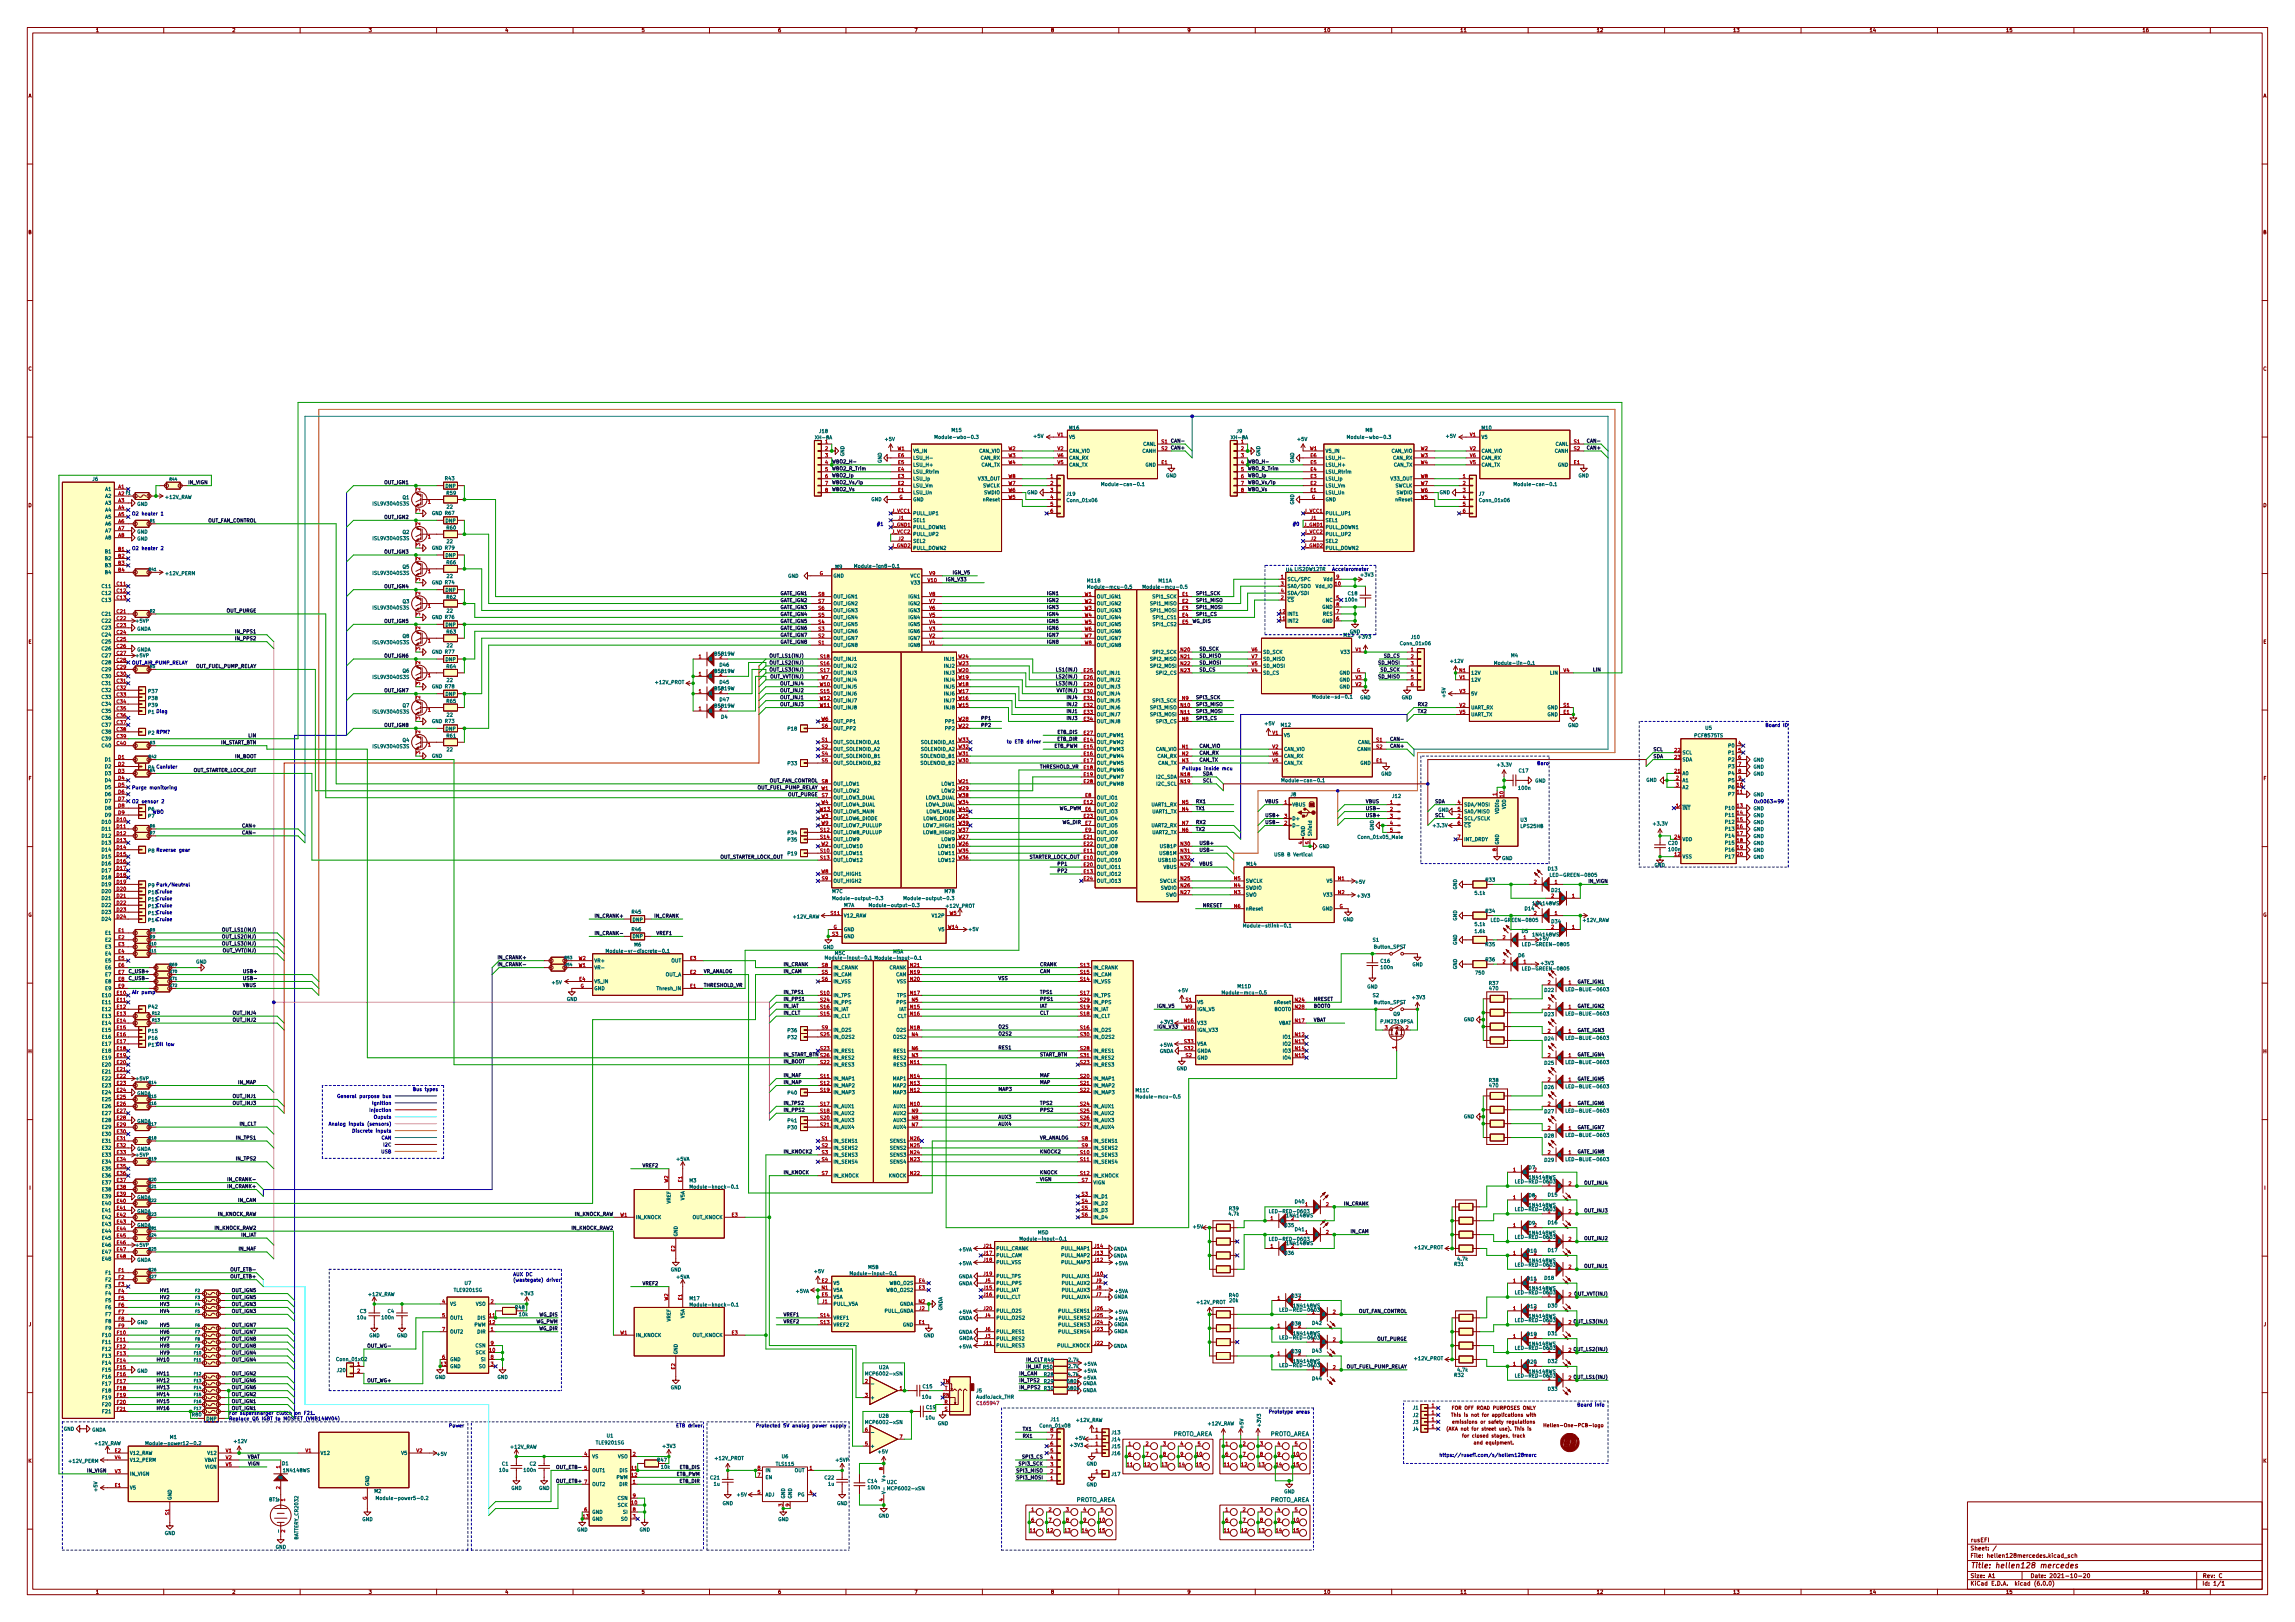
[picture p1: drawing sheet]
<svg xmlns="http://www.w3.org/2000/svg" width="841mm" height="594mm" viewBox="0 0 841 594" stroke-linecap="round" stroke-linejoin="round" font-family="sans-serif">
<defs><g id="words">
<text font-size="2.8" fill="#840000" x="722" y="574.4">Title: hellen128 mercedes</text>
<g font-size="2.1" fill="#006464">
<text x="429.7" y="526">PROTO_AREA</text>
<text x="465.3" y="526">PROTO_AREA</text>
<text x="394.2" y="550.1">PROTO_AREA</text>
<text x="465.3" y="550.1">PROTO_AREA</text>
</g>
<g font-size="2.1" fill="#840000">
<text x="722" y="567.8">Sheet: /</text>
<text x="722" y="564.8">rusEFI</text>
<text x="722" y="570.5">File: hellen128mercedes.kicad_sch</text>
<text x="722" y="580.7">KiCad E.D.A. kicad (6.0.0)</text>
<text x="722" y="577.9">Size: A1</text>
<text x="744" y="577.9">Date: 2021-10-20</text>
<text x="807" y="577.9">Rev: C</text>
<text x="807" y="580.7">Id: 1/1</text>
</g>
<g font-size="1.8" fill="#840000">
<text x="35" y="11.7">1</text>
<text x="85" y="11.7">2</text>
<text x="135" y="11.7">3</text>
<text x="185" y="11.7">4</text>
<text x="235" y="11.7">5</text>
<text x="285" y="11.7">6</text>
<text x="335" y="11.7">7</text>
<text x="385" y="11.7">8</text>
<text x="435" y="11.7">9</text>
<text x="485" y="11.7">10</text>
<text x="535" y="11.7">11</text>
<text x="585" y="11.7">12</text>
<text x="635" y="11.7">13</text>
<text x="685" y="11.7">14</text>
<text x="735" y="11.7">15</text>
<text x="785" y="11.7">16</text>
<text x="10.3" y="35.7">A</text>
<text x="829.3" y="35.7">A</text>
<text x="10.3" y="85.7">B</text>
<text x="829.3" y="85.7">B</text>
<text x="10.3" y="135.7">C</text>
<text x="829.3" y="135.7">C</text>
<text x="10.3" y="185.7">D</text>
<text x="829.3" y="185.7">D</text>
<text x="10.4" y="235.7">E</text>
<text x="829.4" y="235.7">E</text>
<text x="10.4" y="285.7">F</text>
<text x="829.4" y="285.7">F</text>
<text x="10.3" y="335.7">G</text>
<text x="829.3" y="335.7">G</text>
<text x="10.3" y="385.7">H</text>
<text x="829.3" y="385.7">H</text>
<text x="10.7" y="435.7">I</text>
<text x="829.7" y="435.7">I</text>
<text x="10.5" y="485.7">J</text>
<text x="829.5" y="485.7">J</text>
<text x="532.8" y="516.3">FOR OFF ROAD PURPOSES ONLY</text>
<text x="534.1" y="521.4">emissions or safety regulations</text>
<text x="534.1" y="518.9">This is not for applications with</text>
<text x="532.6" y="523.9">(AKA not for street use). This is</text>
<text x="537.5" y="526.5">for closed stages, track</text>
<text x="567.6" y="522.7">Hellen-One-PCB-logo</text>
<text x="540.8" y="529">and equipment.</text>
<text x="10.3" y="535.7">K</text>
<text x="829.3" y="535.7">K</text>
<text x="35" y="583.7">1</text>
<text x="85" y="583.7">2</text>
<text x="135" y="583.7">3</text>
<text x="185" y="583.7">4</text>
<text x="235" y="583.7">5</text>
<text x="285" y="583.7">6</text>
<text x="335" y="583.7">7</text>
<text x="385" y="583.7">8</text>
<text x="435" y="583.7">9</text>
<text x="485" y="583.7">10</text>
<text x="535" y="583.7">11</text>
<text x="585" y="583.7">12</text>
<text x="635" y="583.7">13</text>
<text x="685" y="583.7">14</text>
<text x="735" y="583.7">15</text>
<text x="785" y="583.7">16</text>
</g>
<g font-size="1.8" fill="#006464">
<text x="299.1" y="160.9">XH-8A</text>
<text x="300.3" y="158.6">J18</text>
<text x="324.4" y="161.5">+5V</text>
<text x="343.8" y="160.7">Module-wbo-0.3</text>
<text x="348.8" y="158.2">M15</text>
<text x="378.9" y="160.4">+5V</text>
<text x="391.7" y="160.7">V5</text>
<text x="391.9" y="157.3">M16</text>
<text x="451.5" y="160.9">XH-8A</text>
<text x="453.2" y="158.6">J9</text>
<text x="475.6" y="161.5">+5V</text>
<text x="495" y="160.7">Module-wbo-0.3</text>
<text x="500.4" y="158.2">M8</text>
<text x="530" y="160.4">+5V</text>
<text x="542.8" y="160.7">V5</text>
<text x="543" y="157.3">M10</text>
<text x="309.4" y="167.2" transform="rotate(-90 309.4 167.2)">GND</text>
<text x="334.5" y="165.8">V5_IN</text>
<text x="358.7" y="165.8">CAN_VIO</text>
<text x="391.7" y="165.8">CAN_VIO</text>
<text x="418.6" y="165.8">CANH</text>
<text x="418.8" y="163.3">CANL</text>
<text x="461.8" y="167.2" transform="rotate(-90 461.8 167.2)">GND</text>
<text x="485.6" y="165.8">V5_IN</text>
<text x="509.8" y="165.8">CAN_VIO</text>
<text x="542.8" y="165.8">CAN_VIO</text>
<text x="569.7" y="165.8">CANH</text>
<text x="569.9" y="163.3">CANL</text>
<text x="323.1" y="169.6" transform="rotate(-90 323.1 169.6)">GND</text>
<text x="334.5" y="173.4">LSU_Rtrim</text>
<text x="334.5" y="170.9">LSU_H+</text>
<text x="334.5" y="168.3">LSU_H-</text>
<text x="359.2" y="168.3">CAN_RX</text>
<text x="359.4" y="170.9">CAN_TX</text>
<text x="391.7" y="170.9">CAN_TX</text>
<text x="391.7" y="168.3">CAN_RX</text>
<text x="419.7" y="170.9">GND</text>
<text x="474.2" y="169.6" transform="rotate(-90 474.2 169.6)">GND</text>
<text x="485.6" y="173.4">LSU_Rtrim</text>
<text x="485.6" y="170.9">LSU_H+</text>
<text x="485.6" y="168.3">LSU_H-</text>
<text x="510.4" y="168.3">CAN_RX</text>
<text x="510.6" y="170.9">CAN_TX</text>
<text x="542.8" y="170.9">CAN_TX</text>
<text x="542.8" y="168.3">CAN_RX</text>
<text x="570.9" y="170.9">GND</text>
<text x="33.9" y="176.1">J6</text>
<text x="38.6" y="179.8">A1</text>
<text x="163.2" y="175.9">R43</text>
<text x="163.3" y="178.7">DNP</text>
<text x="334.5" y="178.5">LSU_Vm</text>
<text x="334.5" y="176">LSU_Ip</text>
<text x="358.7" y="176">V33_OUT</text>
<text x="360" y="178.5">SWCLK</text>
<text x="405" y="178">Module-can-0.1</text>
<text x="427.2" y="174.8">GND</text>
<text x="485.6" y="178.5">LSU_Vm</text>
<text x="485.6" y="176">LSU_Ip</text>
<text x="509.8" y="176">V33_OUT</text>
<text x="511.2" y="178.5">SWCLK</text>
<text x="556.2" y="178">Module-can-0.1</text>
<text x="578.4" y="174.8">GND</text>
<text x="38.6" y="182.3">A2</text>
<text x="38.6" y="184.9">A3</text>
<text x="50.2" y="185.2">GND</text>
<text x="60.6" y="182.7">+12V_RAW</text>
<text x="137.1" y="185.1">ISL9V3040S3S</text>
<text x="147.6" y="182.8">Q1</text>
<text x="163.7" y="181.2">R59</text>
<text x="319.2" y="183.5">GND</text>
<text x="334.5" y="181">LSU_Un</text>
<text x="334.5" y="183.6">GND</text>
<text x="360.5" y="181">SWDIO</text>
<text x="360.6" y="183.6">nReset</text>
<text x="376.4" y="181">GND</text>
<text x="390.9" y="181.6">J19</text>
<text x="391.3" y="183.9">Conn_01x06</text>
<text x="474.2" y="184.9" transform="rotate(-90 474.2 184.9)">GND</text>
<text x="485.6" y="181">LSU_Un</text>
<text x="485.6" y="183.6">GND</text>
<text x="511.7" y="181">SWDIO</text>
<text x="511.8" y="183.6">nReset</text>
<text x="527.5" y="181">GND</text>
<text x="542" y="181.6">J7</text>
<text x="542.4" y="183.9">Conn_01x06</text>
<text x="38.6" y="187.4">A4</text>
<text x="38.6" y="189.9">A5</text>
<text x="158.2" y="188.6">GND R67</text>
<text x="163.3" y="191.4">DNP</text>
<text x="163.8" y="186.3">22</text>
<text x="334.5" y="191.2">SEL1</text>
<text x="334.5" y="188.7">PULL_UP1</text>
<text x="485.6" y="191.2">SEL1</text>
<text x="485.6" y="188.7">PULL_UP1</text>
<text x="38.6" y="192.5">A6</text>
<text x="38.6" y="195">A7</text>
<text x="38.6" y="197.6">A8</text>
<text x="50.2" y="197.9">GND</text>
<text x="50.2" y="195.4">GND</text>
<text x="137.1" y="197.8">ISL9V3040S3S</text>
<text x="147.6" y="195.5">Q2</text>
<text x="163.7" y="193.9">R60</text>
<text x="334.5" y="193.7">PULL_DOWN1</text>
<text x="334.5" y="196.3">PULL_UP2</text>
<text x="485.6" y="193.7">PULL_DOWN1</text>
<text x="485.6" y="196.3">PULL_UP2</text>
<text x="38.6" y="202.6">B1</text>
<text x="158.2" y="201.3">GND R79</text>
<text x="163.8" y="199">22</text>
<text x="334.5" y="198.8">SEL2</text>
<text x="334.5" y="201.4">PULL_DOWN2</text>
<text x="485.6" y="198.8">SEL2</text>
<text x="485.6" y="201.4">PULL_DOWN2</text>
<text x="38.6" y="205.2">B2</text>
<text x="38.6" y="207.7">B3</text>
<text x="147.6" y="208.2">Q5</text>
<text x="163.3" y="204.1">DNP</text>
<text x="163.7" y="206.6">R66</text>
<text x="306.1" y="208.2">M9</text>
<text x="314.6" y="208">Module-ign8-0.1</text>
<text x="471.3" y="209.4">U4 LIS2DW12TR</text>
<text x="37.6" y="215.3">C11</text>
<text x="38.6" y="210.3">B4</text>
<text x="60.9" y="210.6">+12V_PERM</text>
<text x="137.1" y="210.5">ISL9V3040S3S</text>
<text x="158.2" y="214">GND R74</text>
<text x="163.8" y="211.7">22</text>
<text x="288.7" y="211.6">GND</text>
<text x="305.3" y="211.5">GND</text>
<text x="333.6" y="211.5">VCC</text>
<text x="334.2" y="214.1">V33</text>
<text x="398.4" y="213.3">M11B</text>
<text x="399.9" y="215.6">Module-mcu-0.5</text>
<text x="420.2" y="215.6">Module-mcu-0.5</text>
<text x="424.6" y="213.3">M11A</text>
<text x="471.7" y="212.8">SCL/SPC</text>
<text x="471.7" y="215.3">SA0/SDO</text>
<text x="482.2" y="215.3">Vdd_IO</text>
<text x="485.1" y="212.8">Vdd</text>
<text x="498.8" y="211.2">+3V3</text>
<text x="37.6" y="217.9">C12</text>
<text x="37.6" y="220.4">C13</text>
<text x="147.6" y="220.9">Q3</text>
<text x="163.3" y="216.8">DNP</text>
<text x="163.7" y="219.3">R62</text>
<text x="305.3" y="221.7">OUT_IGN2</text>
<text x="305.3" y="219.1">OUT_IGN1</text>
<text x="333.2" y="221.7">IGN2</text>
<text x="333.2" y="219.1">IGN1</text>
<text x="401.8" y="219.1">OUT_IGN1</text>
<text x="401.8" y="221.7">OUT_IGN2</text>
<text x="422" y="221.7">SPI1_MISO</text>
<text x="422.7" y="219.1">SPI1_SCK</text>
<text x="471.7" y="220.4">~{CS}</text>
<text x="471.7" y="217.9">SDA/SDI</text>
<text x="485.9" y="220.4">NC</text>
<text x="493.1" y="220.3">100n</text>
<text x="494" y="218">C18</text>
<text x="37.6" y="225.5">C21</text>
<text x="137.1" y="223.2">ISL9V3040S3S</text>
<text x="158.2" y="226.7">GND R76</text>
<text x="163.8" y="224.4">22</text>
<text x="305.3" y="226.8">OUT_IGN4</text>
<text x="305.3" y="224.2">OUT_IGN3</text>
<text x="333.2" y="226.8">IGN4</text>
<text x="333.2" y="224.2">IGN3</text>
<text x="401.8" y="224.2">OUT_IGN3</text>
<text x="401.8" y="226.8">OUT_IGN4</text>
<text x="422" y="224.2">SPI1_MOSI</text>
<text x="423" y="226.8">SPI1_CS1</text>
<text x="471.7" y="225.5">INT1</text>
<text x="484.5" y="223">GND</text>
<text x="484.8" y="225.5">RES</text>
<text x="37.6" y="228">C22</text>
<text x="37.6" y="230.6">C23</text>
<text x="37.6" y="233.1">C24</text>
<text x="49.9" y="228">+5VP</text>
<text x="50.1" y="231">GNDA</text>
<text x="147.6" y="233.6">Q8</text>
<text x="163.3" y="229.5">DNP</text>
<text x="163.7" y="232">R63</text>
<text x="305.3" y="231.8">OUT_IGN6</text>
<text x="305.3" y="229.3">OUT_IGN5</text>
<text x="333.2" y="231.8">IGN6</text>
<text x="333.2" y="229.3">IGN5</text>
<text x="401.8" y="229.3">OUT_IGN5</text>
<text x="401.8" y="231.8">OUT_IGN6</text>
<text x="423" y="229.3">SPI1_CS2</text>
<text x="471.7" y="228">INT2</text>
<text x="484.5" y="228">GND</text>
<text x="492.4" y="233.2">M13</text>
<text x="494.6" y="232">GND</text>
<text x="497.9" y="233.9">+3V3</text>
<text x="517.2" y="234">J10</text>
<text x="37.6" y="235.7">C25</text>
<text x="37.6" y="238.2">C26</text>
<text x="50.1" y="238.6">GNDA</text>
<text x="137.1" y="235.9">ISL9V3040S3S</text>
<text x="158.2" y="239.4">GND R77</text>
<text x="163.8" y="237.1">22</text>
<text x="305.3" y="236.9">OUT_IGN8</text>
<text x="305.3" y="234.4">OUT_IGN7</text>
<text x="333.2" y="236.9">IGN8</text>
<text x="333.2" y="234.4">IGN7</text>
<text x="401.8" y="234.4">OUT_IGN7</text>
<text x="401.8" y="236.9">OUT_IGN8</text>
<text x="422.7" y="239.5">SPI2_SCK</text>
<text x="462.8" y="239.5">SD_SCK</text>
<text x="491.6" y="239.5">V33</text>
<text x="513.5" y="236.3">Conn_01x06</text>
<text x="37.6" y="240.7">C27</text>
<text x="37.6" y="243.3">C28</text>
<text x="37.6" y="245.8">C29</text>
<text x="49.9" y="240.7">+5VP</text>
<text x="163.3" y="242.2">DNP</text>
<text x="163.7" y="244.7">R64</text>
<text x="259.6" y="242">K</text>
<text x="262" y="240.1">B5819W</text>
<text x="263.8" y="244.1">D46</text>
<text x="305.3" y="244.5">OUT_INJ2</text>
<text x="305.3" y="242">OUT_INJ1</text>
<text x="346.3" y="244.5">INJ2</text>
<text x="346.3" y="242">INJ1</text>
<text x="422" y="242">SPI2_MISO</text>
<text x="422" y="244.5">SPI2_MOSI</text>
<text x="462.8" y="244.5">SD_MOSI</text>
<text x="462.8" y="242">SD_MISO</text>
<text x="531.7" y="242.8">+12V</text>
<text x="549" y="243.5">Module-lin-0.1</text>
<text x="553.8" y="240.7">M4</text>
<text x="37.6" y="248.4">C30</text>
<text x="37.6" y="250.9">C31</text>
<text x="137.1" y="248.6">ISL9V3040S3S</text>
<text x="147.6" y="246.3">Q6</text>
<text x="163.8" y="249.8">22</text>
<text x="240.3" y="250.5">+12V_PROT</text>
<text x="259.6" y="248.4">K</text>
<text x="262" y="246.4">B5819W</text>
<text x="263.8" y="250.5">D45</text>
<text x="305.3" y="247.1">OUT_INJ3</text>
<text x="305.3" y="249.6">OUT_INJ4</text>
<text x="346.3" y="249.6">INJ4</text>
<text x="346.3" y="247.1">INJ3</text>
<text x="401.8" y="247.1">OUT_INJ1</text>
<text x="401.8" y="249.6">OUT_INJ2</text>
<text x="424" y="247.1">SPI2_CS</text>
<text x="462.8" y="247.1">SD_CS</text>
<text x="490.9" y="247.1">GND</text>
<text x="490.9" y="249.6">GND</text>
<text x="539" y="247.1">12V</text>
<text x="539" y="249.6">12V</text>
<text x="568.1" y="247.1">LIN</text>
<text x="37.6" y="253.4">C32</text>
<text x="37.6" y="256">C33</text>
<text x="54.5" y="256.4">P38</text>
<text x="54.5" y="253.8">P37</text>
<text x="158.2" y="252.1">GND R78</text>
<text x="163.3" y="254.9">DNP</text>
<text x="163.7" y="257.4">R65</text>
<text x="259.6" y="254.7">K</text>
<text x="262" y="252.8">B5819W</text>
<text x="263.8" y="256.8">D47</text>
<text x="305.3" y="254.7">OUT_INJ6</text>
<text x="305.3" y="252.2">OUT_INJ5</text>
<text x="305.3" y="257.2">OUT_INJ7</text>
<text x="346.3" y="257.2">INJ7</text>
<text x="346.3" y="254.7">INJ6</text>
<text x="346.3" y="252.2">INJ5</text>
<text x="401.8" y="252.2">OUT_INJ3</text>
<text x="401.8" y="254.7">OUT_INJ4</text>
<text x="401.8" y="257.2">OUT_INJ5</text>
<text x="422.7" y="257.2">SPI3_SCK</text>
<text x="482.3" y="255.9">Module-sd-0.1</text>
<text x="490.9" y="252.2">GND</text>
<text x="498.4" y="256.1">GND</text>
<text x="513.6" y="256.1">GND</text>
<text x="529.7" y="255.3" transform="rotate(-90 529.7 255.3)">+5V</text>
<text x="539" y="254.7">5V</text>
<text x="37.6" y="258.5">C34</text>
<text x="37.6" y="261.1">C35</text>
<text x="37.6" y="263.6">C36</text>
<text x="54.5" y="258.9">P39</text>
<text x="137.1" y="261.3">ISL9V3040S3S</text>
<text x="147.6" y="259">Q7</text>
<text x="163.8" y="262.5">22</text>
<text x="259.6" y="261.1">K</text>
<text x="262" y="259.1">B5819W</text>
<text x="264.3" y="263.2">D4</text>
<text x="305.3" y="259.8">OUT_INJ8</text>
<text x="346.3" y="259.8">INJ8</text>
<text x="401.8" y="259.8">OUT_INJ6</text>
<text x="401.8" y="262.3">OUT_INJ7</text>
<text x="422" y="259.8">SPI3_MISO</text>
<text x="422" y="262.3">SPI3_MOSI</text>
<text x="539" y="259.8">UART_RX</text>
<text x="539" y="262.3">UART_TX</text>
<text x="567.1" y="262.3">GND</text>
<text x="567.1" y="259.8">GND</text>
<text x="37.6" y="266.1">C37</text>
<text x="37.6" y="268.7">C38</text>
<text x="158.2" y="264.8">GND R73</text>
<text x="163.3" y="267.6">DNP</text>
<text x="288.7" y="267.5">P18</text>
<text x="305.3" y="267.4">OUT_PP2</text>
<text x="305.3" y="264.9">OUT_PP1</text>
<text x="346.7" y="267.4">PP2</text>
<text x="346.7" y="264.9">PP1</text>
<text x="401.8" y="269.9">OUT_PWM1</text>
<text x="401.8" y="264.9">OUT_INJ8</text>
<text x="424" y="264.9">SPI3_CS</text>
<text x="463.6" y="265.6">+5V</text>
<text x="469.5" y="266.1">M12</text>
<text x="470.4" y="269.9">V5</text>
<text x="574.6" y="266.3">GND</text>
<text x="625" y="267.3">U5</text>
<text x="37.6" y="271.2">C39</text>
<text x="37.6" y="273.8">C40</text>
<text x="137.1" y="274">ISL9V3040S3S</text>
<text x="147.6" y="271.7">Q4</text>
<text x="163.7" y="270.1">R61</text>
<text x="163.8" y="275.2">22</text>
<text x="305.3" y="272.5">OUT_SOLENOID_A1</text>
<text x="305.3" y="275">OUT_SOLENOID_A2</text>
<text x="337.5" y="275">SOLENOID_A2</text>
<text x="337.5" y="272.5">SOLENOID_A1</text>
<text x="401.8" y="272.5">OUT_PWM2</text>
<text x="401.8" y="275">OUT_PWM3</text>
<text x="423.4" y="275">CAN_VIO</text>
<text x="470.4" y="275">CAN_VIO</text>
<text x="497.3" y="275">CANH</text>
<text x="497.5" y="272.5">CANL</text>
<text x="621.2" y="270">PCF8575TS</text>
<text x="633.6" y="273.8">P0</text>
<text x="38.6" y="278.8">D1</text>
<text x="38.6" y="281.4">D2</text>
<text x="158.2" y="277.5">GND</text>
<text x="288.7" y="280.2">P33</text>
<text x="305.3" y="277.6">OUT_SOLENOID_B1</text>
<text x="305.3" y="280.1">OUT_SOLENOID_B2</text>
<text x="337.5" y="280.1">SOLENOID_B2</text>
<text x="337.5" y="277.6">SOLENOID_B1</text>
<text x="401.8" y="277.6">OUT_PWM4</text>
<text x="401.8" y="280.1">OUT_PWM5</text>
<text x="424" y="277.6">CAN_RX</text>
<text x="424.2" y="280.1">CAN_TX</text>
<text x="470.4" y="280.1">CAN_TX</text>
<text x="470.4" y="277.6">CAN_RX</text>
<text x="498.5" y="280.1">GND</text>
<text x="548.8" y="280.7">+3.3V</text>
<text x="616.5" y="276.3">SCL</text>
<text x="616.5" y="278.8">SDA</text>
<text x="633.6" y="276.3">P1</text>
<text x="633.6" y="278.8">P2</text>
<text x="633.6" y="281.4">P3</text>
<text x="642.5" y="281.5">GND</text>
<text x="642.5" y="279">GND</text>
<text x="38.6" y="283.9">D3</text>
<text x="38.6" y="286.5">D4</text>
<text x="305.3" y="287.7">OUT_LOW1</text>
<text x="344.9" y="287.7">LOW1</text>
<text x="401.8" y="282.6">OUT_PWM6</text>
<text x="401.8" y="285.2">OUT_PWM7</text>
<text x="401.8" y="287.7">OUT_PWM8</text>
<text x="423.8" y="285.2">I2C_SDA</text>
<text x="424" y="287.7">I2C_SCL</text>
<text x="471.1" y="286.5">Module-can-0.1</text>
<text x="506.1" y="284.1">GND</text>
<text x="556.7" y="282.9">C17</text>
<text x="562.5" y="286.6">GND</text>
<text x="603.2" y="286.3">GND</text>
<text x="616.5" y="286.5">A1</text>
<text x="616.5" y="283.9">A0</text>
<text x="633.6" y="283.9">P4</text>
<text x="633.6" y="286.5">P5</text>
<text x="642.5" y="284">GND</text>
<text x="38.6" y="289">D5</text>
<text x="38.6" y="291.5">D6</text>
<text x="305.3" y="292.8">OUT_LOW3_DUAL</text>
<text x="305.3" y="290.3">OUT_LOW2</text>
<text x="339" y="292.8">LOW3_DUAL</text>
<text x="344.9" y="290.3">LOW2</text>
<text x="401.8" y="292.8">OUT_IO1</text>
<text x="473" y="291.6">J8</text>
<text x="510.3" y="292.2">J12</text>
<text x="556.6" y="289.3">100n</text>
<text x="616.5" y="289">A2</text>
<text x="633.6" y="289">P6</text>
<text x="633.6" y="291.5">P7</text>
<text x="642.5" y="291.7">GND</text>
<text x="38.6" y="294.1">D7</text>
<text x="38.6" y="296.6">D8</text>
<text x="38.6" y="299.2">D9</text>
<text x="54.3" y="299.5">P7</text>
<text x="54.3" y="297">P6</text>
<text x="305.3" y="297.9">OUT_LOW5_MAIN</text>
<text x="305.3" y="295.3">OUT_LOW4_DUAL</text>
<text x="339" y="295.3">LOW4_DUAL</text>
<text x="339.4" y="297.9">LOW5_MAIN</text>
<text x="401.8" y="295.3">OUT_IO2</text>
<text x="401.8" y="297.9">OUT_IO3</text>
<text x="422" y="295.3">UART1_RX</text>
<text x="422.2" y="297.9">UART1_TX</text>
<text x="473.5" y="295.3">VBUS</text>
<text x="527" y="297.3">GND</text>
<text x="536.4" y="295.3">SDA/MOSI</text>
<text x="536.4" y="297.9">SA0/MISO</text>
<text x="549.3" y="298" transform="rotate(-90 549.3 298)">VDDio</text>
<text x="551.8" y="296.4" transform="rotate(-90 551.8 296.4)">VDD</text>
<text x="616.5" y="296.6">~{INT}</text>
<text x="632.6" y="296.6">P10</text>
<text x="632.6" y="299.2">P11</text>
<text x="642.5" y="296.7">GND</text>
<text x="642.5" y="299.3">GND</text>
<text x="37.6" y="301.7">D10</text>
<text x="37.6" y="304.2">D11</text>
<text x="288.7" y="305.6">P34</text>
<text x="305.3" y="305.5">OUT_LOW8_PULLUP</text>
<text x="305.3" y="300.4">OUT_LOW6_DIODE</text>
<text x="305.3" y="303">OUT_LOW7_PULLUP</text>
<text x="338.3" y="300.4">LOW6_DIODE</text>
<text x="338.5" y="305.5">LOW8_HIGH2</text>
<text x="338.5" y="303">LOW7_HIGH1</text>
<text x="401.8" y="300.4">OUT_IO4</text>
<text x="401.8" y="303">OUT_IO5</text>
<text x="401.8" y="305.5">OUT_IO6</text>
<text x="422" y="303">UART2_RX</text>
<text x="422.2" y="305.5">UART2_TX</text>
<text x="473.5" y="300.4">D+</text>
<text x="503.4" y="304.2" transform="rotate(-90 503.4 304.2)">GND</text>
<text x="525.3" y="303">+3.3V</text>
<text x="536.4" y="300.4">SCL/SCLK</text>
<text x="536.4" y="303">~{CS}</text>
<text x="557.2" y="300.9">U3</text>
<text x="557.4" y="303.2">LPS25HB</text>
<text x="606" y="302.3">+3.3V</text>
<text x="632.6" y="301.7">P12</text>
<text x="632.6" y="304.2">P13</text>
<text x="642.5" y="304.4">GND</text>
<text x="642.5" y="301.8">GND</text>
<text x="37.6" y="306.8">D12</text>
<text x="37.6" y="309.3">D13</text>
<text x="37.6" y="311.9">D14</text>
<text x="288.7" y="308.2">P35</text>
<text x="305.3" y="308">OUT_LOW9</text>
<text x="305.3" y="310.6">OUT_LOW10</text>
<text x="343.9" y="310.6">LOW10</text>
<text x="344.9" y="308">LOW9</text>
<text x="401.8" y="308">OUT_IO7</text>
<text x="401.8" y="310.6">OUT_IO8</text>
<text x="425.4" y="310.6">USB1P</text>
<text x="478.2" y="306.4" transform="rotate(-90 478.2 306.4)">GND</text>
<text x="480.7" y="306.4" transform="rotate(-90 480.7 306.4)">Shield</text>
<text x="483.3" y="310.6">GND</text>
<text x="498.1" y="307.2">Conn_01x05_Male</text>
<text x="536.4" y="308">INT_DRDY</text>
<text x="549.3" y="309.4" transform="rotate(-90 549.3 309.4)">GND</text>
<text x="611.4" y="309.4">C20</text>
<text x="611.6" y="311.7">100n</text>
<text x="616.5" y="308">VDD</text>
<text x="632.6" y="306.8">P14</text>
<text x="632.6" y="309.3">P15</text>
<text x="632.6" y="311.9">P16</text>
<text x="642.5" y="309.4">GND</text>
<text x="642.5" y="312">GND</text>
<text x="642.5" y="306.9">GND</text>
<text x="37.6" y="314.4">D15</text>
<text x="37.6" y="316.9">D16</text>
<text x="288.7" y="313.3">P19</text>
<text x="305.3" y="313.1">OUT_LOW11</text>
<text x="305.3" y="315.7">OUT_LOW12</text>
<text x="343.9" y="313.1">LOW11</text>
<text x="343.9" y="315.7">LOW12</text>
<text x="401.8" y="315.7">OUT_IO10</text>
<text x="401.8" y="313.1">OUT_IO9</text>
<text x="424.8" y="315.7">USB1ID</text>
<text x="425.1" y="313.1">USB1M</text>
<text x="456.9" y="317.1">M14</text>
<text x="467.8" y="313.6">USB B Vertical</text>
<text x="550.4" y="315">GND</text>
<text x="606.2" y="317.5">GND</text>
<text x="616.5" y="314.4">VSS</text>
<text x="632.6" y="314.4">P17</text>
<text x="642.5" y="314.5">GND</text>
<text x="37.6" y="319.5">D17</text>
<text x="37.6" y="322">D18</text>
<text x="305.3" y="323.3">OUT_HIGH2</text>
<text x="305.3" y="320.7">OUT_HIGH1</text>
<text x="401.8" y="320.7">OUT_IO12</text>
<text x="401.8" y="318.2">OUT_IO11</text>
<text x="401.8" y="323.3">OUT_IO13</text>
<text x="424.8" y="323.3">SWCLK</text>
<text x="426.4" y="318.2">VBUS</text>
<text x="456.4" y="323.3">SWCLK</text>
<text x="486.3" y="323.3">V5</text>
<text x="496.8" y="323.7">+5V</text>
<text x="544.5" y="322.9">R33</text>
<text x="567.3" y="318.8">D13</text>
<text x="569.1" y="321.1">LED-GREEN-0805</text>
<text x="37.6" y="324.6">D19</text>
<text x="37.6" y="327.1">D20</text>
<text x="37.6" y="329.6">D21</text>
<text x="305" y="327.1">M7C</text>
<text x="306.6" y="329.6">Module-output-0.3</text>
<text x="332.7" y="329.6">Module-output-0.3</text>
<text x="346.1" y="327.1">M7B</text>
<text x="425.3" y="325.8">SWDIO</text>
<text x="427.1" y="328.4">SWO</text>
<text x="456.4" y="328.4">SWO</text>
<text x="456.4" y="325.8">SWDIO</text>
<text x="485.3" y="328.4">V33</text>
<text x="497.5" y="328.7">+3V3</text>
<text x="533.9" y="325.8" transform="rotate(-90 533.9 325.8)">GND</text>
<text x="540.6" y="327.7">5.1k</text>
<text x="565.7" y="324.6">K</text>
<text x="568.6" y="326.7">D21</text>
<text x="572.3" y="329.6">K</text>
<text x="37.6" y="332.2">D22</text>
<text x="37.6" y="334.7">D23</text>
<text x="231.6" y="334.7">R45</text>
<text x="309.1" y="336">V12_RAW</text>
<text x="309.3" y="332.2">M7A</text>
<text x="320" y="332.2">Module-output-0.3</text>
<text x="341.9" y="336">V12P</text>
<text x="346.8" y="332.4">+12V_PROT</text>
<text x="456.4" y="333.4">nReset</text>
<text x="484.5" y="333.4">GND</text>
<text x="544.5" y="334.3">R34</text>
<text x="558.8" y="333.4">D14</text>
<text x="561.9" y="331.5">1N4148WS</text>
<text x="565.7" y="336">K</text>
<text x="37.6" y="337.3">D24</text>
<text x="231.6" y="341.1">R46</text>
<text x="231.8" y="337.5">DNP</text>
<text x="290.7" y="336.4">+12V_RAW</text>
<text x="309.1" y="341.1">GND</text>
<text x="344" y="341.1">V5</text>
<text x="355.1" y="341">+5V</text>
<text x="457.2" y="339.7">Module-stlink-0.1</text>
<text x="492.1" y="337.4">GND</text>
<text x="533.9" y="337.3" transform="rotate(-90 533.9 337.3)">GND</text>
<text x="540.6" y="339.2">5.1k</text>
<text x="540.6" y="341.7">1.6k</text>
<text x="547.5" y="337.6">LED-GREEN-0805</text>
<text x="557.7" y="341.7">D5</text>
<text x="568.6" y="338.1">D34</text>
<text x="572.3" y="341.1">K</text>
<text x="580.1" y="337.6">+12V_RAW</text>
<text x="38.7" y="342.3">E1</text>
<text x="38.7" y="344.9">E2</text>
<text x="38.7" y="347.4">E3</text>
<text x="231.8" y="343.6">DNP</text>
<text x="232.5" y="346.7">M6</text>
<text x="301.6" y="347.6">GND</text>
<text x="309.1" y="343.6">GND</text>
<text x="503.1" y="344.9">S1</text>
<text x="503.6" y="347.4">Button_SPST</text>
<text x="533.9" y="346.2" transform="rotate(-90 533.9 346.2)">GND</text>
<text x="544.5" y="346.5">R35</text>
<text x="554.2" y="344.9">K</text>
<text x="558.9" y="346.5">LED-GREEN-0805</text>
<text x="561.9" y="343">1N4148WS</text>
<text x="564.1" y="344.5">+5V</text>
<text x="38.7" y="350">E4</text>
<text x="38.7" y="352.5">E5</text>
<text x="71.8" y="352.9">GND</text>
<text x="217.7" y="352.5">VR+</text>
<text x="224.2" y="349">Module-vr-discrete-0.1</text>
<text x="245.9" y="352.5">OUT</text>
<text x="303.8" y="351.4">Module-input-0.1</text>
<text x="305.9" y="349.8">M5C</text>
<text x="322" y="351.5">Module-input-0.1</text>
<text x="327.3" y="349.2">M5A</text>
<text x="506" y="352.6">C16</text>
<text x="517.5" y="353.9">GND</text>
<text x="544.5" y="352.1">R36</text>
<text x="554.2" y="353.8">K</text>
<text x="556.4" y="350.6">D6</text>
<text x="564.8" y="353.4">+3V3</text>
<text x="38.7" y="355">E6</text>
<text x="38.7" y="357.6">E7</text>
<text x="217.7" y="355">VR-</text>
<text x="243.7" y="357.6">OUT_A</text>
<text x="305.3" y="357.6">IN_CAM</text>
<text x="305.3" y="355">IN_CRANK</text>
<text x="325.8" y="355">CRANK</text>
<text x="328.2" y="357.6">CAM</text>
<text x="400.6" y="355">IN_CRANK</text>
<text x="400.6" y="357.6">IN_CAM</text>
<text x="506.2" y="354.9">100n</text>
<text x="533.9" y="355" transform="rotate(-90 533.9 355)">GND</text>
<text x="540.8" y="356.9">750</text>
<text x="558.9" y="355.4">LED-GREEN-0805</text>
<text x="37.7" y="365.2">E10</text>
<text x="38.7" y="360.1">E8</text>
<text x="38.7" y="362.7">E9</text>
<text x="202.4" y="360.5">+5V</text>
<text x="217.7" y="360.1">V5_IN</text>
<text x="217.7" y="362.7">GND</text>
<text x="241" y="362.7">Thresh_IN</text>
<text x="305.3" y="365.2">IN_TPS</text>
<text x="305.3" y="360.1">IN_VSS</text>
<text x="328.7" y="360.1">VSS</text>
<text x="328.8" y="365.2">TPS</text>
<text x="400.6" y="360.1">IN_VSS</text>
<text x="400.6" y="365.2">IN_TPS</text>
<text x="431.8" y="363.4">+5V</text>
<text x="449.2" y="364.2">Module-mcu-0.5</text>
<text x="453.6" y="361.9">M11D</text>
<text x="501" y="362">GND</text>
<text x="503.1" y="365.2">S2</text>
<text x="517.7" y="366">+3V3</text>
<text x="545.7" y="360.7">R37</text>
<text x="545.9" y="362.7">470</text>
<text x="566.1" y="363.3">D22</text>
<text x="570.7" y="361.4">K</text>
<text x="574.9" y="363">LED-BLUE-0603</text>
<text x="37.7" y="367.7">E11</text>
<text x="37.7" y="370.3">E12</text>
<text x="54.5" y="369.4">P42</text>
<text x="207.6" y="366.6">GND</text>
<text x="305.3" y="370.3">IN_IAT</text>
<text x="305.3" y="367.7">IN_PPS</text>
<text x="328.7" y="367.7">PPS</text>
<text x="329.4" y="370.3">IAT</text>
<text x="400.6" y="370.3">IN_IAT</text>
<text x="400.6" y="367.7">IN_PPS</text>
<text x="438.7" y="367.7">V5</text>
<text x="438.7" y="370.3">IGN_V5</text>
<text x="467.1" y="370.3">BOOT0</text>
<text x="467.3" y="367.7">nReset</text>
<text x="503.6" y="367.7">Button_SPST</text>
<text x="570.7" y="370.3">K</text>
<text x="574.9" y="371.9">LED-BLUE-0603</text>
<text x="37.7" y="372.8">E13</text>
<text x="37.7" y="375.4">E14</text>
<text x="37.7" y="377.9">E15</text>
<text x="305.3" y="372.8">IN_CLT</text>
<text x="305.3" y="377.9">IN_O2S</text>
<text x="328.7" y="377.9">O2S</text>
<text x="328.8" y="372.8">CLT</text>
<text x="400.6" y="377.9">IN_O2S</text>
<text x="400.6" y="372.8">IN_CLT</text>
<text x="425.4" y="375">+3V3</text>
<text x="438.7" y="375.4">V33</text>
<text x="438.7" y="377.9">IGN_V33</text>
<text x="468.4" y="375.4">VBAT</text>
<text x="506.2" y="374.8">PJM2319PSA</text>
<text x="510.6" y="372">Q9</text>
<text x="536.4" y="374">GND</text>
<text x="566.1" y="372.2">D23</text>
<text x="37.7" y="380.4">E16</text>
<text x="37.7" y="383">E17</text>
<text x="54.5" y="380.8">P16</text>
<text x="54.5" y="378.3">P15</text>
<text x="288.7" y="378">P36</text>
<text x="288.7" y="380.6">P32</text>
<text x="305.3" y="380.4">IN_O2S2</text>
<text x="327.7" y="380.4">O2S2</text>
<text x="400.6" y="380.4">IN_O2S2</text>
<text x="425.1" y="383.4">+5VA</text>
<text x="438.7" y="383">V5A</text>
<text x="470.3" y="380.4">IO1</text>
<text x="470.3" y="383">IO2</text>
<text x="566.1" y="381.1">D24</text>
<text x="570.7" y="379.2">K</text>
<text x="574.9" y="380.8">LED-BLUE-0603</text>
<text x="37.7" y="385.5">E18</text>
<text x="37.7" y="388.1">E19</text>
<text x="305.3" y="385.5">IN_RES1</text>
<text x="305.3" y="388.1">IN_RES2</text>
<text x="327.6" y="388.1">RES2</text>
<text x="327.6" y="385.5">RES1</text>
<text x="400.6" y="385.5">IN_RES1</text>
<text x="400.6" y="388.1">IN_RES2</text>
<text x="424.9" y="385.6">GNDA</text>
<text x="438.7" y="388.1">GND</text>
<text x="438.7" y="385.5">GNDA</text>
<text x="470.3" y="385.5">IO3</text>
<text x="470.3" y="388.1">IO4</text>
<text x="566.1" y="389.9">D25</text>
<text x="570.7" y="388.1">K</text>
<text x="574.9" y="389.7">LED-BLUE-0603</text>
<text x="37.7" y="390.6">E20</text>
<text x="37.7" y="393.1">E21</text>
<text x="37.7" y="395.7">E22</text>
<text x="49.9" y="395.7">+5VP</text>
<text x="305.3" y="395.7">IN_MAP1</text>
<text x="305.3" y="390.6">IN_RES3</text>
<text x="327.3" y="395.7">MAP1</text>
<text x="327.6" y="390.6">RES3</text>
<text x="400.6" y="395.7">IN_MAP1</text>
<text x="400.6" y="390.6">IN_RES3</text>
<text x="431.2" y="392">GND</text>
<text x="37.7" y="398.2">E23</text>
<text x="37.7" y="400.8">E24</text>
<text x="50.1" y="401.1">GNDA</text>
<text x="288.7" y="400.9">P40</text>
<text x="305.3" y="398.2">IN_MAP2</text>
<text x="305.3" y="400.8">IN_MAP3</text>
<text x="327.3" y="400.8">MAP3</text>
<text x="327.3" y="398.2">MAP2</text>
<text x="400.6" y="398.2">IN_MAP2</text>
<text x="400.6" y="400.8">IN_MAP3</text>
<text x="416.2" y="400">M11C</text>
<text x="545.7" y="396.3">R38</text>
<text x="545.9" y="398.2">470</text>
<text x="566.1" y="398.8">D26</text>
<text x="570.7" y="396.9">K</text>
<text x="574.9" y="398.6">LED-BLUE-0603</text>
<text x="37.7" y="403.3">E25</text>
<text x="37.7" y="405.8">E26</text>
<text x="305.3" y="405.8">IN_AUX1</text>
<text x="327.5" y="405.8">AUX1</text>
<text x="400.6" y="405.8">IN_AUX1</text>
<text x="417.6" y="402.3">Module-mcu-0.5</text>
<text x="566.1" y="407.7">D27</text>
<text x="570.7" y="405.8">K</text>
<text x="574.9" y="407.5">LED-BLUE-0603</text>
<text x="37.7" y="408.4">E27</text>
<text x="37.7" y="410.9">E28</text>
<text x="37.7" y="413.5">E29</text>
<text x="50.1" y="411.3">GNDA</text>
<text x="288.7" y="411.1">P41</text>
<text x="288.7" y="413.6">P30</text>
<text x="305.3" y="408.4">IN_AUX2</text>
<text x="305.3" y="410.9">IN_AUX3</text>
<text x="305.3" y="413.5">IN_AUX4</text>
<text x="327.5" y="413.5">AUX4</text>
<text x="327.5" y="410.9">AUX3</text>
<text x="327.5" y="408.4">AUX2</text>
<text x="400.6" y="408.4">IN_AUX2</text>
<text x="400.6" y="410.9">IN_AUX3</text>
<text x="400.6" y="413.5">IN_AUX4</text>
<text x="536.4" y="409.6">GND</text>
<text x="37.7" y="416">E30</text>
<text x="37.7" y="418.5">E31</text>
<text x="305.3" y="418.5">IN_SENS1</text>
<text x="326.4" y="418.5">SENS1</text>
<text x="400.6" y="418.5">IN_SENS1</text>
<text x="566.1" y="416.6">D28</text>
<text x="570.7" y="414.7">K</text>
<text x="574.9" y="416.4">LED-BLUE-0603</text>
<text x="37.7" y="421.1">E32</text>
<text x="37.7" y="423.6">E33</text>
<text x="49.9" y="423.6">+5VP</text>
<text x="50.1" y="421.5">GNDA</text>
<text x="248" y="425.2">+5VA</text>
<text x="305.3" y="421.1">IN_SENS2</text>
<text x="305.3" y="423.6">IN_SENS3</text>
<text x="326.4" y="423.6">SENS3</text>
<text x="326.4" y="421.1">SENS2</text>
<text x="400.6" y="423.6">IN_SENS3</text>
<text x="400.6" y="421.1">IN_SENS2</text>
<text x="566.1" y="425.5">D29</text>
<text x="570.7" y="423.6">K</text>
<text x="574.9" y="425.3">LED-BLUE-0603</text>
<text x="37.7" y="426.2">E34</text>
<text x="37.7" y="428.7">E35</text>
<text x="37.7" y="431.2">E36</text>
<text x="305.3" y="426.2">IN_SENS4</text>
<text x="305.3" y="431.2">IN_KNOCK</text>
<text x="325.7" y="431.2">KNOCK</text>
<text x="326.4" y="426.2">SENS4</text>
<text x="400.6" y="426.2">IN_SENS4</text>
<text x="400.6" y="431.2">IN_KNOCK</text>
<text x="558" y="430">K</text>
<text x="560.2" y="428.3">D7</text>
<text x="560.6" y="431.9">1N4148WS</text>
<text x="37.7" y="433.8">E37</text>
<text x="37.7" y="436.3">E38</text>
<text x="252.7" y="433">M3</text>
<text x="254.2" y="435.3">Module-knock-0.1</text>
<text x="400.6" y="433.8">VIGN</text>
<text x="556.4" y="433.4">LED-RED-0603</text>
<text x="571" y="435">K</text>
<text x="37.7" y="438.9">E39</text>
<text x="37.7" y="441.4">E40</text>
<text x="37.7" y="443.9">E41</text>
<text x="50.1" y="439.2">GNDA</text>
<text x="245.7" y="440.9" transform="rotate(-90 245.7 440.9)">VREF</text>
<text x="250.8" y="439.6" transform="rotate(-90 250.8 439.6)">V5A</text>
<text x="400.6" y="438.9">IN_D1</text>
<text x="400.6" y="441.4">IN_D2</text>
<text x="400.6" y="443.9">IN_D3</text>
<text x="450.5" y="443.3">R39</text>
<text x="474.6" y="440.7">D40</text>
<text x="482.1" y="442.7">K</text>
<text x="556.4" y="443.6">LED-RED-0603</text>
<text x="558" y="440.1">K</text>
<text x="560.2" y="438.5">D8</text>
<text x="560.6" y="442">1N4148WS</text>
<text x="567.3" y="438.2">D15</text>
<text x="37.7" y="446.5">E42</text>
<text x="37.7" y="449">E43</text>
<text x="50.1" y="449.4">GNDA</text>
<text x="50.1" y="444.3">GNDA</text>
<text x="232.9" y="446.5">IN_KNOCK</text>
<text x="253.7" y="446.5">OUT_KNOCK</text>
<text x="400.6" y="446.5">IN_D4</text>
<text x="437.3" y="449.9">+5V</text>
<text x="450.4" y="445.2">4.7k</text>
<text x="466.2" y="444.3">LED-RED-0603</text>
<text x="469.1" y="447.7">K</text>
<text x="470.8" y="449.4">D35</text>
<text x="471.7" y="445.8">1N4148WS</text>
<text x="560.2" y="448.6">D9</text>
<text x="567.3" y="448.4">D16</text>
<text x="571" y="445.2">K</text>
<text x="37.7" y="451.6">E44</text>
<text x="37.7" y="454.1">E45</text>
<text x="248.3" y="453" transform="rotate(-90 248.3 453)">GND</text>
<text x="375.2" y="454.4">Module-input-0.1</text>
<text x="380.4" y="452.1">M5D</text>
<text x="466.2" y="454.5">LED-RED-0603</text>
<text x="474.6" y="450.9">D41</text>
<text x="482.1" y="452.8">K</text>
<text x="556.4" y="453.7">LED-RED-0603</text>
<text x="558" y="450.3">K</text>
<text x="560.6" y="452.2">1N4148WS</text>
<text x="571" y="455.4">K</text>
<text x="37.7" y="456.6">E46</text>
<text x="37.7" y="459.2">E47</text>
<text x="37.7" y="461.7">E48</text>
<text x="49.9" y="456.6">+5VP</text>
<text x="351.4" y="458.3">+5VA</text>
<text x="365" y="460.4">PULL_CAM</text>
<text x="365" y="457.9">PULL_CRANK</text>
<text x="389" y="460.4">PULL_MAP2</text>
<text x="389" y="457.9">PULL_MAP1</text>
<text x="407.9" y="460.6">GNDA</text>
<text x="408" y="458.1">GNDA</text>
<text x="469.1" y="457.9">K</text>
<text x="470.8" y="459.6">D36</text>
<text x="471.7" y="456">1N4148WS</text>
<text x="518.4" y="457.5">+12V_PROT</text>
<text x="534.2" y="461.7">4.7k</text>
<text x="558" y="460.4">K</text>
<text x="559.7" y="458.8">D10</text>
<text x="567.3" y="458.6">D17</text>
<text x="38.8" y="466.8">F1</text>
<text x="50.1" y="462.1">GNDA</text>
<text x="245.7" y="465.7">GND</text>
<text x="298.5" y="466.3">+5V</text>
<text x="313" y="467.1">Module-input-0.1</text>
<text x="318.2" y="464.8">M5B</text>
<text x="351.4" y="463.4">+5VA</text>
<text x="365" y="463">PULL_VSS</text>
<text x="389" y="463">PULL_MAP3</text>
<text x="408.6" y="463.4">+5VA</text>
<text x="533" y="463.6">R31</text>
<text x="556.4" y="463.9">LED-RED-0603</text>
<text x="560.6" y="462.3">1N4148WS</text>
<text x="571" y="465.5">K</text>
<text x="38.8" y="469.3">F2</text>
<text x="38.8" y="471.9">F3</text>
<text x="166.5" y="473.1">TLE9201SG</text>
<text x="170.3" y="470.6">U7</text>
<text x="248" y="468.3">+5VA</text>
<text x="291.7" y="473.5">+5VA</text>
<text x="305.3" y="470.6">V5</text>
<text x="305.3" y="473.1">V5A</text>
<text x="324.9" y="473.1">WBO_O2S2</text>
<text x="325.9" y="470.6">WBO_O2S</text>
<text x="351.2" y="468.2">GNDA</text>
<text x="351.2" y="470.7">GNDA</text>
<text x="365" y="473.1">PULL_IAT</text>
<text x="365" y="468.1">PULL_TPS</text>
<text x="365" y="470.6">PULL_PPS</text>
<text x="389.2" y="468.1">PULL_AUX1</text>
<text x="389.2" y="473.1">PULL_AUX3</text>
<text x="389.2" y="470.6">PULL_AUX2</text>
<text x="408.6" y="473.5">+5VA</text>
<text x="558" y="470.6">K</text>
<text x="559.7" y="468.9">D11</text>
<text x="560.6" y="472.5">1N4148WS</text>
<text x="562.1" y="469.7">2</text>
<text x="566.1" y="468.7">D18</text>
<text x="38.8" y="474.4">F4</text>
<text x="38.8" y="477">F5</text>
<text x="38.8" y="479.5">F6</text>
<text x="135" y="474.7">+12V_RAW</text>
<text x="164.8" y="478.2">VS</text>
<text x="174.3" y="478.2">VSO</text>
<text x="188.9" y="479.5">R48</text>
<text x="191" y="474.4">+3V3</text>
<text x="252.8" y="476.2">M17</text>
<text x="254.2" y="478.5">Module-knock-0.1</text>
<text x="305.3" y="475.7">V5A</text>
<text x="305.3" y="478.2">PULL_V5A</text>
<text x="329.6" y="478.2">GNDA</text>
<text x="365" y="475.7">PULL_CLT</text>
<text x="389.2" y="475.7">PULL_AUX4</text>
<text x="408.1" y="475.6">GNDA</text>
<text x="438.7" y="477.6">+12V_PROT</text>
<text x="450.5" y="475">R40</text>
<text x="450.6" y="477">20k</text>
<text x="471.7" y="477">K</text>
<text x="473.4" y="475.3">D37</text>
<text x="474.3" y="478.9">1N4148WS</text>
<text x="556.4" y="474">LED-RED-0603</text>
<text x="559.7" y="479.1">D12</text>
<text x="567.3" y="478.9">D30</text>
<text x="571" y="475.7">K</text>
<text x="38.8" y="482">F7</text>
<text x="38.8" y="484.6">F8</text>
<text x="50.2" y="485">GND</text>
<text x="131" y="483.2">10u</text>
<text x="131.9" y="480.9">C3</text>
<text x="140" y="483.2">100n</text>
<text x="142.1" y="480.9">C4</text>
<text x="164.8" y="483.3">OUT1</text>
<text x="173.7" y="485.8">PWM</text>
<text x="175.1" y="483.3">DIS</text>
<text x="190.3" y="482">10k</text>
<text x="245.7" y="484.1" transform="rotate(-90 245.7 484.1)">VREF</text>
<text x="250.8" y="482.8" transform="rotate(-90 250.8 482.8)">V5A</text>
<text x="305.3" y="485.8">VREF2</text>
<text x="305.3" y="483.3">VREF1</text>
<text x="324" y="480.8">PULL_GNDA</text>
<text x="330.8" y="485.8">GND</text>
<text x="345.3" y="480.1" transform="rotate(-90 345.3 480.1)">GNDA</text>
<text x="351.2" y="483.4">GNDA</text>
<text x="351.4" y="481.2">+5VA</text>
<text x="365" y="480.8">PULL_O2S</text>
<text x="365" y="483.3">PULL_O2S2</text>
<text x="388.1" y="485.8">PULL_SENS3</text>
<text x="388.1" y="483.3">PULL_SENS2</text>
<text x="388.1" y="480.8">PULL_SENS1</text>
<text x="408.1" y="485.7">GNDA</text>
<text x="408.6" y="483.7">+5VA</text>
<text x="408.6" y="481.2">+5VA</text>
<text x="470.1" y="480.4">LED-RED-0603</text>
<text x="473.4" y="485.4">D38</text>
<text x="481" y="485.2">D42</text>
<text x="484.6" y="482">K</text>
<text x="556.4" y="484.2">LED-RED-0603</text>
<text x="558" y="480.8">K</text>
<text x="560.6" y="482.7">1N4148WS</text>
<text x="571" y="485.8">K</text>
<text x="37.8" y="489.7">F10</text>
<text x="38.8" y="487.1">F9</text>
<text x="135.2" y="489.8">GND</text>
<text x="145.4" y="489.8">GND</text>
<text x="164.8" y="488.4">OUT2</text>
<text x="175" y="488.4">DIR</text>
<text x="232.9" y="489.7">IN_KNOCK</text>
<text x="253.7" y="489.7">OUT_KNOCK</text>
<text x="338.4" y="489.8">GND</text>
<text x="351.2" y="488.5">GNDA</text>
<text x="351.4" y="490.8">GNDA</text>
<text x="365" y="490.9">PULL_RES2</text>
<text x="365" y="488.4">PULL_RES1</text>
<text x="388.1" y="488.4">PULL_SENS4</text>
<text x="408.1" y="488.3">GNDA</text>
<text x="470.1" y="490.6">LED-RED-0603</text>
<text x="471.7" y="487.1">K</text>
<text x="474.3" y="489">1N4148WS</text>
<text x="558" y="490.9">K</text>
<text x="559.7" y="489.3">D19</text>
<text x="567.3" y="489">D31</text>
<text x="37.8" y="492.2">F11</text>
<text x="37.8" y="494.7">F12</text>
<text x="37.8" y="497.3">F13</text>
<text x="174.3" y="496">SCK</text>
<text x="174.3" y="493.5">CSN</text>
<text x="248.3" y="496.1" transform="rotate(-90 248.3 496.1)">GND</text>
<text x="351.4" y="493.9">+5VA</text>
<text x="365" y="493.5">PULL_RES3</text>
<text x="387.5" y="493.5">PULL_KNOCK</text>
<text x="408" y="493.6">GNDA</text>
<text x="471.7" y="497.3">K</text>
<text x="473.4" y="495.6">D39</text>
<text x="481" y="495.4">D43</text>
<text x="484.6" y="492.2">K</text>
<text x="556.4" y="494.4">LED-RED-0603</text>
<text x="560.6" y="492.8">1N4148WS</text>
<text x="571" y="496">K</text>
<text x="37.8" y="499.8">F14</text>
<text x="37.8" y="502.4">F15</text>
<text x="50.2" y="502.7">GND</text>
<text x="123.6" y="502.5">J20</text>
<text x="123.6" y="498.5">Conn_01x02</text>
<text x="164.8" y="501.1">GND</text>
<text x="164.8" y="498.5">GND</text>
<text x="175.5" y="501.1">SO</text>
<text x="176.4" y="498.5">SI</text>
<text x="317.9" y="503.8">MCP6002-xSN</text>
<text x="322.1" y="501.5">U2A</text>
<text x="391.6" y="501.1">2.7k</text>
<text x="391.7" y="498.7">2.7k</text>
<text x="397.2" y="502.7">+5VA</text>
<text x="397.2" y="500.2">+5VA</text>
<text x="470.1" y="500.7">LED-RED-0603</text>
<text x="474.3" y="499.2">1N4148WS</text>
<text x="484.6" y="502.4">K</text>
<text x="518.4" y="498.2">+12V_PROT</text>
<text x="534.2" y="502.4">4.7k</text>
<text x="558" y="501.1">K</text>
<text x="559.7" y="499.4">D20</text>
<text x="560.6" y="503">1N4148WS</text>
<text x="567.3" y="499.2">D32</text>
<text x="37.8" y="504.9">F16</text>
<text x="37.8" y="507.4">F17</text>
<text x="37.8" y="510">F18</text>
<text x="159.4" y="505">GND</text>
<text x="182.2" y="505">GND</text>
<text x="245.7" y="508.8">GND</text>
<text x="338.2" y="508.5">C15</text>
<text x="357.8" y="510">J5</text>
<text x="382.7" y="509.1">R30</text>
<text x="382.7" y="504">R28</text>
<text x="382.7" y="506.6">R29</text>
<text x="391.3" y="509.1">680k</text>
<text x="391.3" y="506.6">680k</text>
<text x="391.5" y="504">4.7k</text>
<text x="396.7" y="509.9">GNDA</text>
<text x="396.7" y="507.3">GNDA</text>
<text x="397.1" y="505.3">+5VA</text>
<text x="481" y="505.6">D44</text>
<text x="533" y="504.3">R32</text>
<text x="556.4" y="504.5">LED-RED-0603</text>
<text x="567.3" y="509.4">D33</text>
<text x="571" y="506.2">K</text>
<text x="37.8" y="512.5">F19</text>
<text x="37.8" y="515.1">F20</text>
<text x="318.9" y="512.5">+</text>
<text x="338" y="512.3">10u</text>
<text x="357.9" y="512.3">AudioJack_THR</text>
<text x="37.8" y="517.6">F21</text>
<text x="70.4" y="518.8">R80</text>
<text x="75.6" y="520.3">DNP</text>
<text x="317.9" y="521.5">MCP6002-xSN</text>
<text x="322.1" y="519.2">U2B</text>
<text x="339.3" y="519.9">10u</text>
<text x="339.5" y="516.1">C19</text>
<text x="343.6" y="522">GND</text>
<text x="385.1" y="520.5">J11</text>
<text x="394.4" y="520.8">+12V_RAW</text>
<text x="517.8" y="521.5">J3</text>
<text x="517.8" y="516.2">J1</text>
<text x="517.8" y="519">J2</text>
<text x="23.3" y="524">GND</text>
<text x="33.6" y="524.3">GNDA</text>
<text x="62.3" y="527">M1</text>
<text x="222.4" y="526.5">U1</text>
<text x="381.4" y="522.8">Conn_01x08</text>
<text x="394.1" y="527.4">+5V</text>
<text x="407.5" y="525.3">J13</text>
<text x="407.5" y="527.9">J14</text>
<text x="442.7" y="522">+12V_RAW</text>
<text x="455.7" y="523.1" transform="rotate(-90 455.7 523.1)">+5V</text>
<text x="462" y="522.3" transform="rotate(-90 462 522.3)">+3V3</text>
<text x="517.8" y="524">J4</text>
<text x="34.7" y="529.3">+12V_RAW</text>
<text x="47.5" y="532.8">V12_RAW</text>
<text x="55" y="529.3">Module-power12-0.2</text>
<text x="76.4" y="532.8">V12</text>
<text x="85.9" y="528.5">+12V</text>
<text x="117.3" y="532.8">V12</text>
<text x="147.2" y="532.8">V5</text>
<text x="160.2" y="533.2">+5V</text>
<text x="187.1" y="530.6">+12V_RAW</text>
<text x="218.6" y="529">TLE9201SG</text>
<text x="243" y="530.3">+3V3</text>
<text x="318.9" y="530.3">+</text>
<text x="321.9" y="532.3">+5V</text>
<text x="392.4" y="529.9">+3V3</text>
<text x="407.5" y="532.9">J16</text>
<text x="407.5" y="530.4">J15</text>
<text x="25.4" y="535.8">+12V_PERM</text>
<text x="47.5" y="535.4">V12_PERM</text>
<text x="74.7" y="535.4">VBAT</text>
<text x="75.2" y="537.9">VIGN</text>
<text x="103.4" y="536.6">D1</text>
<text x="104.1" y="539.2">1N4148WS</text>
<text x="183" y="539.1">10u</text>
<text x="184" y="536.8">C1</text>
<text x="192.1" y="539.1">100n</text>
<text x="194.1" y="536.8">C2</text>
<text x="216.9" y="534.1">VS</text>
<text x="216.9" y="539.2">OUT1</text>
<text x="226.4" y="534.1">VSO</text>
<text x="227.2" y="539.2">DIS</text>
<text x="240.9" y="535.4">R47</text>
<text x="242.4" y="537.9">10k</text>
<text x="262.1" y="534.7">+12V_PROT</text>
<text x="280.4" y="539.2">IN</text>
<text x="284.5" y="536.9">TLS115</text>
<text x="286.5" y="534.1">U6</text>
<text x="291.2" y="539.2">OUT</text>
<text x="306.4" y="535.4">+5VP</text>
<text x="398.1" y="536.8">GND</text>
<text x="47.5" y="545.5">V5</text>
<text x="47.5" y="540.5">IN_VIGN</text>
<text x="103.5" y="541.6" transform="rotate(-90 103.5 541.6)">K</text>
<text x="135.3" y="544.4" transform="rotate(-90 135.3 544.4)">GND</text>
<text x="187.3" y="545.7">GND</text>
<text x="197.5" y="545.7">GND</text>
<text x="216.9" y="544.3">OUT2</text>
<text x="225.8" y="541.7">PWM</text>
<text x="227.1" y="544.3">DIR</text>
<text x="260.4" y="541.8">C21</text>
<text x="261.6" y="544.1">1u</text>
<text x="280.4" y="541.7">EN</text>
<text x="302.3" y="541.8">C22</text>
<text x="303.5" y="544.1">1u</text>
<text x="318.1" y="543.1">C14</text>
<text x="318.2" y="545.4">100n</text>
<text x="324.5" y="542.2" transform="rotate(-90 324.5 542.2)">V+</text>
<text x="325.1" y="543.5">U2C</text>
<text x="326" y="545.8">MCP6002-xSN</text>
<text x="398.1" y="544.4">GND</text>
<text x="407.5" y="540.6">J17</text>
<text x="35.7" y="546.1" transform="rotate(-90 35.7 546.1)">+5V</text>
<text x="62.9" y="549.5" transform="rotate(-90 62.9 549.5)">GND</text>
<text x="98.6" y="549.9">BT1</text>
<text x="102.6" y="549.9" transform="rotate(-90 102.6 549.9)">+</text>
<text x="137.2" y="546.8">M2</text>
<text x="139.3" y="549.3">Module-power5-0.2</text>
<text x="226.4" y="551.9">SCK</text>
<text x="226.4" y="549.3">CSN</text>
<text x="264.7" y="551.3">GND</text>
<text x="270.2" y="548.1">+5V</text>
<text x="280.4" y="548.1">ADJ</text>
<text x="287.7" y="549" transform="rotate(-90 287.7 549)">GND</text>
<text x="290.2" y="549" transform="rotate(-90 290.2 549)">GND</text>
<text x="292.3" y="548.1">PG</text>
<text x="306.6" y="551.3">GND</text>
<text x="470.5" y="546.9">GND</text>
<text x="132.7" y="557.1">GND</text>
<text x="216.9" y="557">GND</text>
<text x="216.9" y="554.4">GND</text>
<text x="227.6" y="557">SO</text>
<text x="228.5" y="554.4">SI</text>
<text x="285.1" y="557.1">GND</text>
<text x="321.9" y="555.8">GND</text>
<text x="60.3" y="562.2">GND</text>
<text x="102.6" y="561.1" transform="rotate(-90 102.6 561.1)">-</text>
<text x="109.3" y="563.8" transform="rotate(-90 109.3 563.8)">BATTERY_CR2032</text>
<text x="211.4" y="560.9">GND</text>
<text x="234.3" y="560.9">GND</text>
<text x="101" y="567.3">GND</text>
</g>
<g font-size="1.8" fill="#a90000">
<text x="387.5" y="159.8">V1</text>
<text x="538.7" y="159.8">V1</text>
<text x="302.4" y="162.4">1</text>
<text x="302.4" y="164.9">2</text>
<text x="302.4" y="167.5">3</text>
<text x="328.9" y="164.9">W1</text>
<text x="329.1" y="167.5">E6</text>
<text x="369.5" y="164.9">W2</text>
<text x="369.5" y="167.5">W3</text>
<text x="387.5" y="164.9">V2</text>
<text x="387.5" y="167.5">V6</text>
<text x="425.6" y="162.4">S1</text>
<text x="425.6" y="164.9">S2</text>
<text x="454.8" y="162.4">1</text>
<text x="454.8" y="164.9">2</text>
<text x="454.8" y="167.5">3</text>
<text x="480" y="164.9">W1</text>
<text x="480.2" y="167.5">E6</text>
<text x="520.6" y="164.9">W2</text>
<text x="520.6" y="167.5">W3</text>
<text x="538.7" y="164.9">V2</text>
<text x="538.7" y="167.5">V6</text>
<text x="576.8" y="162.4">S1</text>
<text x="576.8" y="164.9">S2</text>
<text x="302.4" y="170">4</text>
<text x="302.4" y="172.5">5</text>
<text x="329.1" y="172.5">E4</text>
<text x="329.1" y="170">E5</text>
<text x="369.5" y="170">W4</text>
<text x="387.5" y="170">V5</text>
<text x="425.6" y="170">E1</text>
<text x="454.8" y="170">4</text>
<text x="454.8" y="172.5">5</text>
<text x="480.2" y="172.5">E4</text>
<text x="480.2" y="170">E5</text>
<text x="520.6" y="170">W4</text>
<text x="538.7" y="170">V5</text>
<text x="576.8" y="170">E1</text>
<text x="43.3" y="178.9">A1</text>
<text x="153.9" y="179.6" transform="rotate(-90 153.9 179.6)">2</text>
<text x="302.4" y="175.1">6</text>
<text x="302.4" y="177.6">7</text>
<text x="329.1" y="177.6">E2</text>
<text x="329.1" y="175.1">E3</text>
<text x="369.5" y="177.6">W7</text>
<text x="369.5" y="175.1">W8</text>
<text x="385" y="175.1">1</text>
<text x="385" y="177.6">2</text>
<text x="454.8" y="175.1">6</text>
<text x="454.8" y="177.6">7</text>
<text x="480.2" y="177.6">E2</text>
<text x="480.2" y="175.1">E3</text>
<text x="520.6" y="177.6">W7</text>
<text x="520.6" y="175.1">W8</text>
<text x="536.1" y="175.1">1</text>
<text x="536.1" y="177.6">2</text>
<text x="43.3" y="181.4">A2</text>
<text x="43.3" y="184">A3</text>
<text x="156.9" y="184.5">1</text>
<text x="302.4" y="180.2">8</text>
<text x="329.1" y="180.2">E1</text>
<text x="329.5" y="182.7">G</text>
<text x="369.5" y="182.7">W5</text>
<text x="369.5" y="180.2">W6</text>
<text x="385" y="180.2">3</text>
<text x="385" y="182.7">4</text>
<text x="385" y="185.2">5</text>
<text x="454.8" y="180.2">8</text>
<text x="480.2" y="180.2">E1</text>
<text x="480.6" y="182.7">G</text>
<text x="520.6" y="182.7">W5</text>
<text x="520.6" y="180.2">W6</text>
<text x="536.1" y="180.2">3</text>
<text x="536.1" y="182.7">4</text>
<text x="536.1" y="185.2">5</text>
<text x="43.3" y="186.5">A4</text>
<text x="43.3" y="189">A5</text>
<text x="43.3" y="191.6">A6</text>
<text x="153.9" y="187.3" transform="rotate(-90 153.9 187.3)">3</text>
<text x="326.9" y="187.8">J_VCC1</text>
<text x="329.2" y="190.3">J1</text>
<text x="385" y="187.8">6</text>
<text x="478" y="187.8">J_VCC1</text>
<text x="480.3" y="190.3">J1</text>
<text x="536.1" y="187.8">6</text>
<text x="43.3" y="194.1">A7</text>
<text x="43.3" y="196.7">A8</text>
<text x="153.9" y="192.3" transform="rotate(-90 153.9 192.3)">2</text>
<text x="156.9" y="197.2">1</text>
<text x="326.8" y="192.9">J_GND1</text>
<text x="326.9" y="195.4">J_VCC2</text>
<text x="329.2" y="197.9">J2</text>
<text x="477.9" y="192.9">J_GND1</text>
<text x="478" y="195.4">J_VCC2</text>
<text x="480.3" y="197.9">J2</text>
<text x="43.3" y="201.7">B1</text>
<text x="153.9" y="200" transform="rotate(-90 153.9 200)">3</text>
<text x="326.8" y="200.5">J_GND2</text>
<text x="477.9" y="200.5">J_GND2</text>
<text x="43.3" y="204.3">B2</text>
<text x="43.3" y="206.8">B3</text>
<text x="43.3" y="209.4">B4</text>
<text x="153.9" y="205" transform="rotate(-90 153.9 205)">2</text>
<text x="156.9" y="209.9">1</text>
<text x="42.8" y="214.4">C11</text>
<text x="153.9" y="212.7" transform="rotate(-90 153.9 212.7)">3</text>
<text x="300.3" y="210.6">G</text>
<text x="340.1" y="213.2">V10</text>
<text x="340.5" y="210.6">V9</text>
<text x="469.4" y="211.9">1</text>
<text x="469.4" y="214.4">3</text>
<text x="489.2" y="214.4">10</text>
<text x="489.7" y="211.9">9</text>
<text x="42.8" y="217">C12</text>
<text x="42.8" y="219.5">C13</text>
<text x="153.9" y="217.7" transform="rotate(-90 153.9 217.7)">2</text>
<text x="299.9" y="220.8">S7</text>
<text x="299.9" y="218.3">S8</text>
<text x="340.5" y="220.8">V7</text>
<text x="340.5" y="218.3">V8</text>
<text x="397.5" y="218.3">W1</text>
<text x="397.5" y="220.8">W2</text>
<text x="433.3" y="218.3">E1</text>
<text x="433.3" y="220.8">E2</text>
<text x="469.4" y="219.5">2</text>
<text x="469.4" y="217">4</text>
<text x="489.7" y="219.5">5</text>
<text x="42.8" y="224.6">C21</text>
<text x="42.8" y="227.1">C22</text>
<text x="153.9" y="225.4" transform="rotate(-90 153.9 225.4)">3</text>
<text x="156.9" y="222.6">1</text>
<text x="299.9" y="225.9">S5</text>
<text x="299.9" y="223.3">S6</text>
<text x="340.5" y="225.9">V5</text>
<text x="340.5" y="223.3">V6</text>
<text x="397.5" y="223.3">W3</text>
<text x="397.5" y="225.9">W4</text>
<text x="433.3" y="223.3">E3</text>
<text x="433.3" y="225.9">E4</text>
<text x="468.9" y="227.1">11</text>
<text x="468.9" y="224.6">12</text>
<text x="489.7" y="227.1">6</text>
<text x="489.7" y="224.6">7</text>
<text x="489.7" y="222.1">8</text>
<text x="42.8" y="229.7">C23</text>
<text x="42.8" y="232.2">C24</text>
<text x="153.9" y="230.4" transform="rotate(-90 153.9 230.4)">2</text>
<text x="299.9" y="233.5">S2</text>
<text x="299.9" y="231">S3</text>
<text x="299.9" y="228.4">S4</text>
<text x="340.5" y="233.5">V2</text>
<text x="340.5" y="231">V3</text>
<text x="340.5" y="228.4">V4</text>
<text x="397.5" y="228.4">W5</text>
<text x="397.5" y="231">W6</text>
<text x="397.5" y="233.5">W7</text>
<text x="433.3" y="228.4">E5</text>
<text x="42.8" y="234.8">C25</text>
<text x="42.8" y="237.3">C26</text>
<text x="42.8" y="239.8">C27</text>
<text x="153.9" y="238.1" transform="rotate(-90 153.9 238.1)">3</text>
<text x="156.9" y="235.3">1</text>
<text x="299.9" y="236">S1</text>
<text x="340.5" y="236">V1</text>
<text x="397.5" y="236">W8</text>
<text x="432.7" y="238.6">N20</text>
<text x="458.7" y="238.6">V6</text>
<text x="496.8" y="238.6">V1</text>
<text x="517" y="238.6">1</text>
<text x="42.8" y="242.4">C28</text>
<text x="42.8" y="244.9">C29</text>
<text x="153.9" y="243.1" transform="rotate(-90 153.9 243.1)">2</text>
<text x="256" y="241.1">1</text>
<text x="263.7" y="241.1">2</text>
<text x="300.7" y="243.7">S16</text>
<text x="300.7" y="241.1">S18</text>
<text x="351.2" y="243.7">W23</text>
<text x="351.2" y="241.1">W24</text>
<text x="432.7" y="241.1">N21</text>
<text x="432.7" y="243.7">N22</text>
<text x="458.7" y="243.7">V5</text>
<text x="458.7" y="241.1">V7</text>
<text x="517" y="241.1">2</text>
<text x="517" y="243.7">3</text>
<text x="42.8" y="247.5">C30</text>
<text x="42.8" y="250">C31</text>
<text x="153.9" y="250.8" transform="rotate(-90 153.9 250.8)">3</text>
<text x="156.9" y="248">1</text>
<text x="256" y="247.5">1</text>
<text x="263.7" y="247.5">2</text>
<text x="300.4" y="251.3">W10</text>
<text x="300.7" y="246.2">S17</text>
<text x="300.9" y="248.7">W7</text>
<text x="351.2" y="251.3">W18</text>
<text x="351.2" y="248.7">W19</text>
<text x="351.2" y="246.2">W20</text>
<text x="397.2" y="246.2">E25</text>
<text x="397.2" y="248.7">E26</text>
<text x="397.2" y="251.3">E29</text>
<text x="432.7" y="246.2">N23</text>
<text x="458.7" y="246.2">V4</text>
<text x="496.8" y="251.3">V2</text>
<text x="496.8" y="248.7">V3</text>
<text x="497.2" y="246.2">G</text>
<text x="517" y="246.2">4</text>
<text x="517" y="248.7">5</text>
<text x="517" y="251.3">6</text>
<text x="534.8" y="246.2">N1</text>
<text x="534.9" y="248.7">V1</text>
<text x="573" y="246.2">V4</text>
<text x="42.8" y="252.5">C32</text>
<text x="42.8" y="255.1">C33</text>
<text x="42.8" y="257.6">C34</text>
<text x="153.9" y="255.8" transform="rotate(-90 153.9 255.8)">2</text>
<text x="256" y="253.8">1</text>
<text x="263.7" y="253.8">2</text>
<text x="300.4" y="256.4">W12</text>
<text x="300.7" y="253.8">S15</text>
<text x="351.2" y="256.4">W16</text>
<text x="351.2" y="253.8">W17</text>
<text x="397.2" y="253.8">E30</text>
<text x="397.2" y="256.4">E31</text>
<text x="433.2" y="256.4">N9</text>
<text x="534.9" y="253.8">V3</text>
<text x="42.8" y="260.2">C35</text>
<text x="42.8" y="262.7">C36</text>
<text x="153.9" y="263.5" transform="rotate(-90 153.9 263.5)">3</text>
<text x="156.9" y="260.7">1</text>
<text x="256" y="260.2">1</text>
<text x="263.7" y="260.2">2</text>
<text x="300.4" y="258.9">W11</text>
<text x="300.9" y="264">W6</text>
<text x="351.2" y="258.9">W15</text>
<text x="351.2" y="264">W28</text>
<text x="397.2" y="258.9">E32</text>
<text x="397.2" y="261.4">E33</text>
<text x="397.2" y="264">E34</text>
<text x="432.7" y="258.9">N10</text>
<text x="432.7" y="261.4">N11</text>
<text x="433.2" y="264">N8</text>
<text x="534.9" y="258.9">V2</text>
<text x="534.9" y="261.4">V5</text>
<text x="573" y="261.4">E1</text>
<text x="573" y="258.9">S1</text>
<text x="42.8" y="265.2">C37</text>
<text x="42.8" y="267.8">C38</text>
<text x="153.9" y="268.5" transform="rotate(-90 153.9 268.5)">2</text>
<text x="301.2" y="266.5">S6</text>
<text x="351.2" y="266.5">W22</text>
<text x="397.2" y="269.1">E27</text>
<text x="466.3" y="269.1">V1</text>
<text x="42.8" y="270.3">C39</text>
<text x="42.8" y="272.9">C40</text>
<text x="156.9" y="273.4">1</text>
<text x="301.2" y="271.6">S1</text>
<text x="301.2" y="274.1">S2</text>
<text x="351.2" y="274.1">W32</text>
<text x="351.2" y="271.6">W33</text>
<text x="397.2" y="271.6">E14</text>
<text x="397.2" y="274.1">E15</text>
<text x="433.2" y="274.1">N1</text>
<text x="466.3" y="274.1">V2</text>
<text x="504.4" y="271.6">S1</text>
<text x="504.4" y="274.1">S2</text>
<text x="613.7" y="275.4">22</text>
<text x="637" y="272.9">4</text>
<text x="637" y="275.4">5</text>
<text x="43.3" y="277.9">D1</text>
<text x="43.3" y="280.5">D2</text>
<text x="153.9" y="276.2" transform="rotate(-90 153.9 276.2)">3</text>
<text x="301.2" y="276.7">S4</text>
<text x="301.2" y="279.2">S5</text>
<text x="351.2" y="279.2">W30</text>
<text x="351.2" y="276.7">W31</text>
<text x="397.2" y="276.7">E16</text>
<text x="397.2" y="279.2">E17</text>
<text x="397.2" y="281.8">E18</text>
<text x="433.2" y="276.7">N2</text>
<text x="433.2" y="279.2">N3</text>
<text x="466.3" y="279.2">V5</text>
<text x="466.3" y="276.7">V6</text>
<text x="504.4" y="279.2">E1</text>
<text x="613.7" y="277.9">23</text>
<text x="637" y="277.9">6</text>
<text x="637" y="280.5">7</text>
<text x="43.3" y="283">D3</text>
<text x="43.3" y="285.6">D4</text>
<text x="301.2" y="286.8">S8</text>
<text x="351.2" y="286.8">W21</text>
<text x="397.2" y="284.3">E19</text>
<text x="397.2" y="286.8">E28</text>
<text x="432.7" y="284.3">N18</text>
<text x="432.7" y="286.8">N19</text>
<text x="613.7" y="283">21</text>
<text x="614.2" y="285.6">2</text>
<text x="637" y="283">8</text>
<text x="637" y="285.6">9</text>
<text x="43.3" y="288.1">D5</text>
<text x="43.3" y="290.6">D6</text>
<text x="43.3" y="293.2">D7</text>
<text x="300.9" y="289.4">W1</text>
<text x="301.2" y="291.9">S7</text>
<text x="351.2" y="289.4">W29</text>
<text x="351.2" y="291.9">W38</text>
<text x="397.7" y="291.9">E8</text>
<text x="548.4" y="291.4" transform="rotate(-90 548.4 291.4)">1</text>
<text x="550.9" y="291.9" transform="rotate(-90 550.9 291.9)">10</text>
<text x="614.2" y="288.1">3</text>
<text x="636.6" y="288.1">10</text>
<text x="636.6" y="290.6">11</text>
<text x="43.3" y="295.7">D8</text>
<text x="43.3" y="298.3">D9</text>
<text x="300.4" y="297">W13</text>
<text x="300.9" y="299.5">W3</text>
<text x="300.9" y="294.5">W4</text>
<text x="351.2" y="299.5">W25</text>
<text x="351.2" y="294.5">W34</text>
<text x="351.2" y="297">W40</text>
<text x="397.2" y="294.5">E12</text>
<text x="397.2" y="299.5">E23</text>
<text x="397.7" y="297">E6</text>
<text x="433.2" y="297">N4</text>
<text x="433.2" y="294.5">N5</text>
<text x="470.7" y="294.5">1</text>
<text x="470.7" y="299.5">3</text>
<text x="509.4" y="294.5">1</text>
<text x="509.4" y="297">2</text>
<text x="509.4" y="299.5">3</text>
<text x="534.2" y="299.5">2</text>
<text x="534.2" y="294.5">4</text>
<text x="534.2" y="297">5</text>
<text x="614.2" y="295.7">1</text>
<text x="636.6" y="295.7">13</text>
<text x="636.6" y="298.3">14</text>
<text x="42.8" y="300.8">D10</text>
<text x="42.8" y="303.3">D11</text>
<text x="42.8" y="305.9">D12</text>
<text x="300.7" y="304.6">S12</text>
<text x="300.9" y="302.1">W9</text>
<text x="351.2" y="304.6">W37</text>
<text x="351.2" y="302.1">W39</text>
<text x="397.7" y="302.1">E7</text>
<text x="397.7" y="304.6">E9</text>
<text x="433.2" y="304.6">N6</text>
<text x="433.2" y="302.1">N7</text>
<text x="470.7" y="302.1">2</text>
<text x="509.4" y="302.1">4</text>
<text x="509.4" y="304.6">5</text>
<text x="534.2" y="302.1">6</text>
<text x="636.6" y="300.8">15</text>
<text x="636.6" y="303.3">16</text>
<text x="636.6" y="305.9">17</text>
<text x="42.8" y="308.4">D13</text>
<text x="42.8" y="311">D14</text>
<text x="300.7" y="307.2">S14</text>
<text x="300.9" y="309.7">W2</text>
<text x="351.2" y="309.7">W26</text>
<text x="351.2" y="307.2">W27</text>
<text x="397.2" y="307.2">E21</text>
<text x="397.2" y="309.7">E22</text>
<text x="432.7" y="309.7">N30</text>
<text x="477.3" y="309.2" transform="rotate(-90 477.3 309.2)">4</text>
<text x="479.8" y="309.2" transform="rotate(-90 479.8 309.2)">5</text>
<text x="534.2" y="307.2">7</text>
<text x="548.4" y="311.7" transform="rotate(-90 548.4 311.7)">8</text>
<text x="613.7" y="307.2">24</text>
<text x="636.6" y="308.4">18</text>
<text x="636.6" y="311">19</text>
<text x="42.8" y="313.5">D15</text>
<text x="42.8" y="316">D16</text>
<text x="300.7" y="312.2">S10</text>
<text x="300.7" y="314.8">S13</text>
<text x="351.2" y="312.2">W35</text>
<text x="351.2" y="314.8">W36</text>
<text x="397.2" y="314.8">E10</text>
<text x="397.2" y="312.2">E11</text>
<text x="397.2" y="317.3">E20</text>
<text x="432.7" y="317.3">N29</text>
<text x="432.7" y="312.2">N31</text>
<text x="432.7" y="314.8">N32</text>
<text x="613.7" y="313.5">12</text>
<text x="636.6" y="313.5">20</text>
<text x="42.8" y="318.6">D17</text>
<text x="42.8" y="321.1">D18</text>
<text x="42.8" y="323.7">D19</text>
<text x="300.9" y="319.9">W8</text>
<text x="301.2" y="322.4">S9</text>
<text x="397.2" y="319.9">E13</text>
<text x="397.2" y="322.4">E24</text>
<text x="432.7" y="322.4">N25</text>
<text x="452.3" y="322.4">N5</text>
<text x="490.4" y="322.4">N1</text>
<text x="562.1" y="323.7">2</text>
<text x="569.7" y="323.7">1</text>
<text x="42.8" y="326.2">D20</text>
<text x="42.8" y="328.7">D21</text>
<text x="432.7" y="324.9">N26</text>
<text x="432.7" y="327.5">N27</text>
<text x="452.3" y="327.5">N3</text>
<text x="452.3" y="324.9">N4</text>
<text x="490.4" y="327.5">N2</text>
<text x="568.5" y="328.7">2</text>
<text x="576.1" y="328.7">1</text>
<text x="42.8" y="331.3">D22</text>
<text x="42.8" y="333.8">D23</text>
<text x="304.5" y="335.1">S11</text>
<text x="347.9" y="335.1">W5</text>
<text x="452.3" y="332.6">N6</text>
<text x="490.8" y="332.6">G</text>
<text x="562.1" y="335.1">2</text>
<text x="569.7" y="335.1">1</text>
<text x="42.8" y="336.4">D24</text>
<text x="43.4" y="341.4">E1</text>
<text x="305.4" y="340.2">G</text>
<text x="347.4" y="340.2">W14</text>
<text x="568.5" y="340.2">2</text>
<text x="576.1" y="340.2">1</text>
<text x="43.4" y="344">E2</text>
<text x="43.4" y="346.5">E3</text>
<text x="305" y="342.7">S3</text>
<text x="550.7" y="344">2</text>
<text x="558.3" y="344">1</text>
<text x="43.4" y="349.1">E4</text>
<text x="43.4" y="351.6">E5</text>
<text x="212" y="351.6">W2</text>
<text x="252.9" y="351.6">E3</text>
<text x="550.7" y="352.9">2</text>
<text x="558.3" y="352.9">1</text>
<text x="43.4" y="354.1">E6</text>
<text x="43.4" y="356.7">E7</text>
<text x="43.4" y="359.2">E8</text>
<text x="212" y="354.1">W1</text>
<text x="212.3" y="359.2">E4</text>
<text x="252.9" y="356.7">E2</text>
<text x="301.2" y="356.7">S5</text>
<text x="301.2" y="359.2">S6</text>
<text x="301.2" y="354.1">S8</text>
<text x="333.7" y="356.7">N19</text>
<text x="333.7" y="359.2">N20</text>
<text x="333.7" y="354.1">N21</text>
<text x="395.9" y="354.1">S13</text>
<text x="395.9" y="359.2">S14</text>
<text x="395.9" y="356.7">S15</text>
<text x="42.9" y="364.3">E10</text>
<text x="43.4" y="361.8">E9</text>
<text x="212.7" y="361.8">G</text>
<text x="252.9" y="361.8">E1</text>
<text x="300.7" y="364.3">S10</text>
<text x="333.7" y="364.3">N17</text>
<text x="395.9" y="364.3">S17</text>
<text x="567.2" y="360.5">2</text>
<text x="574.8" y="360.5">1</text>
<text x="42.9" y="366.8">E11</text>
<text x="42.9" y="369.4">E12</text>
<text x="42.9" y="371.9">E13</text>
<text x="300.7" y="371.9">S15</text>
<text x="300.7" y="369.4">S16</text>
<text x="300.7" y="366.8">S24</text>
<text x="333.7" y="369.4">N15</text>
<text x="333.7" y="371.9">N16</text>
<text x="334.1" y="366.8">N5</text>
<text x="395.9" y="371.9">S18</text>
<text x="395.9" y="369.4">S19</text>
<text x="395.9" y="366.8">S29</text>
<text x="434.3" y="369.4">W9</text>
<text x="434.5" y="366.8">S1</text>
<text x="474.6" y="366.8">N24</text>
<text x="474.6" y="369.4">N28</text>
<text x="567.2" y="369.4">2</text>
<text x="574.8" y="369.4">1</text>
<text x="42.9" y="374.5">E14</text>
<text x="42.9" y="377">E15</text>
<text x="301.2" y="377">S9</text>
<text x="333.7" y="377">N18</text>
<text x="395.9" y="377">S16</text>
<text x="433.8" y="377">W10</text>
<text x="434" y="374.5">N16</text>
<text x="474.6" y="374.5">N17</text>
<text x="507.5" y="377">3</text>
<text x="515.1" y="377">2</text>
<text x="42.9" y="379.5">E16</text>
<text x="42.9" y="382.1">E17</text>
<text x="300.7" y="379.5">S25</text>
<text x="334.1" y="379.5">N4</text>
<text x="395.9" y="379.5">S30</text>
<text x="434" y="382.1">S33</text>
<text x="474.6" y="379.5">N12</text>
<text x="474.6" y="382.1">N13</text>
<text x="567.2" y="378.3">2</text>
<text x="574.8" y="378.3">1</text>
<text x="42.9" y="384.6">E18</text>
<text x="42.9" y="387.2">E19</text>
<text x="42.9" y="389.7">E20</text>
<text x="300.7" y="389.7">S22</text>
<text x="300.7" y="384.6">S23</text>
<text x="333.7" y="389.7">N11</text>
<text x="334.1" y="387.2">N3</text>
<text x="334.1" y="384.6">N6</text>
<text x="395.9" y="389.7">S23</text>
<text x="395.9" y="384.6">S28</text>
<text x="395.9" y="387.2">S31</text>
<text x="434" y="384.6">S32</text>
<text x="434.5" y="387.2">S2</text>
<text x="474.6" y="384.6">N14</text>
<text x="474.6" y="387.2">N15</text>
<text x="511.6" y="384.1" transform="rotate(-90 511.6 384.1)">1</text>
<text x="567.2" y="387.2">2</text>
<text x="574.8" y="387.2">1</text>
<text x="42.9" y="392.2">E21</text>
<text x="42.9" y="394.8">E22</text>
<text x="300.7" y="394.8">S11</text>
<text x="333.7" y="394.8">N14</text>
<text x="395.9" y="394.8">S20</text>
<text x="42.9" y="397.3">E23</text>
<text x="42.9" y="399.9">E24</text>
<text x="300.7" y="397.3">S12</text>
<text x="300.7" y="399.9">S19</text>
<text x="333.7" y="399.9">N12</text>
<text x="333.7" y="397.3">N13</text>
<text x="395.9" y="397.3">S21</text>
<text x="395.9" y="399.9">S22</text>
<text x="567.2" y="396.1">2</text>
<text x="574.8" y="396.1">1</text>
<text x="42.9" y="402.4">E25</text>
<text x="42.9" y="404.9">E26</text>
<text x="42.9" y="407.5">E27</text>
<text x="300.7" y="404.9">S17</text>
<text x="300.7" y="407.5">S18</text>
<text x="333.7" y="404.9">N10</text>
<text x="334.1" y="407.5">N9</text>
<text x="395.9" y="404.9">S24</text>
<text x="395.9" y="407.5">S25</text>
<text x="567.2" y="404.9">2</text>
<text x="574.8" y="404.9">1</text>
<text x="42.9" y="410">E28</text>
<text x="42.9" y="412.6">E29</text>
<text x="300.7" y="410">S20</text>
<text x="300.7" y="412.6">S21</text>
<text x="334.1" y="412.6">N7</text>
<text x="334.1" y="410">N8</text>
<text x="395.9" y="410">S26</text>
<text x="395.9" y="412.6">S27</text>
<text x="567.2" y="413.8">2</text>
<text x="574.8" y="413.8">1</text>
<text x="42.9" y="415.1">E30</text>
<text x="42.9" y="417.6">E31</text>
<text x="301.2" y="417.6">S1</text>
<text x="333.7" y="417.6">N26</text>
<text x="396.4" y="417.6">S8</text>
<text x="42.9" y="420.2">E32</text>
<text x="42.9" y="422.7">E33</text>
<text x="42.9" y="425.3">E34</text>
<text x="301.2" y="420.2">S2</text>
<text x="301.2" y="422.7">S3</text>
<text x="301.2" y="425.3">S4</text>
<text x="333.7" y="425.3">N23</text>
<text x="333.7" y="422.7">N24</text>
<text x="333.7" y="420.2">N25</text>
<text x="395.9" y="422.7">S10</text>
<text x="395.9" y="425.3">S11</text>
<text x="396.4" y="420.2">S9</text>
<text x="567.2" y="422.7">2</text>
<text x="574.8" y="422.7">1</text>
<text x="42.9" y="427.8">E35</text>
<text x="42.9" y="430.3">E36</text>
<text x="301.2" y="430.3">S7</text>
<text x="333.7" y="430.3">N22</text>
<text x="395.9" y="430.3">S12</text>
<text x="554.5" y="429.1">1</text>
<text x="562.1" y="429.1">2</text>
<text x="42.9" y="432.9">E37</text>
<text x="42.9" y="435.4">E38</text>
<text x="42.9" y="438">E39</text>
<text x="244.9" y="433.2" transform="rotate(-90 244.9 433.2)">W2</text>
<text x="249.9" y="433" transform="rotate(-90 249.9 433)">E1</text>
<text x="396.4" y="438">S3</text>
<text x="396.4" y="432.9">S7</text>
<text x="567.2" y="434.2">1</text>
<text x="574.8" y="434.2">2</text>
<text x="42.9" y="440.5">E40</text>
<text x="42.9" y="443">E41</text>
<text x="396.4" y="440.5">S4</text>
<text x="396.4" y="443">S5</text>
<text x="478.3" y="441.8">1</text>
<text x="485.9" y="441.8">2</text>
<text x="554.5" y="439.2">1</text>
<text x="562.1" y="439.2">2</text>
<text x="42.9" y="445.6">E42</text>
<text x="42.9" y="448.1">E43</text>
<text x="227.3" y="445.6">W1</text>
<text x="268.2" y="445.6">E3</text>
<text x="396.4" y="445.6">S6</text>
<text x="465.6" y="446.9">1</text>
<text x="473.2" y="446.9">2</text>
<text x="554.5" y="449.4">1</text>
<text x="562.1" y="449.4">2</text>
<text x="567.2" y="444.3">1</text>
<text x="574.8" y="444.3">2</text>
<text x="42.9" y="450.7">E44</text>
<text x="42.9" y="453.2">E45</text>
<text x="42.9" y="455.7">E46</text>
<text x="478.3" y="451.9">1</text>
<text x="485.9" y="451.9">2</text>
<text x="567.2" y="454.5">1</text>
<text x="574.8" y="454.5">2</text>
<text x="42.9" y="458.3">E47</text>
<text x="42.9" y="460.8">E48</text>
<text x="247.4" y="458.4" transform="rotate(-90 247.4 458.4)">E2</text>
<text x="360.5" y="459.6">J17</text>
<text x="360.5" y="457">J21</text>
<text x="401.1" y="459.6">J13</text>
<text x="401.1" y="457">J14</text>
<text x="465.6" y="457">1</text>
<text x="473.2" y="457">2</text>
<text x="554.5" y="459.6">1</text>
<text x="562.1" y="459.6">2</text>
<text x="43.4" y="465.9">F1</text>
<text x="360.5" y="462.1">J18</text>
<text x="360.5" y="467.2">J19</text>
<text x="401.1" y="467.2">J10</text>
<text x="401.1" y="462.1">J12</text>
<text x="567.2" y="464.6">1</text>
<text x="574.8" y="464.6">2</text>
<text x="43.4" y="468.4">F2</text>
<text x="43.4" y="471">F3</text>
<text x="43.4" y="473.5">F4</text>
<text x="301.1" y="472.3">N1</text>
<text x="301.2" y="469.7">E2</text>
<text x="336.7" y="472.3">E3</text>
<text x="336.7" y="469.7">E4</text>
<text x="360.5" y="472.3">J15</text>
<text x="361" y="469.7">J5</text>
<text x="401.6" y="472.3">J8</text>
<text x="401.6" y="469.7">J9</text>
<text x="554.5" y="469.7">1</text>
<text x="43.4" y="476.1">F5</text>
<text x="43.4" y="478.6">F6</text>
<text x="162.1" y="477.3">4</text>
<text x="179.8" y="477.3">2</text>
<text x="244.9" y="476.4" transform="rotate(-90 244.9 476.4)">W2</text>
<text x="249.9" y="476.1" transform="rotate(-90 249.9 476.1)">E1</text>
<text x="301.2" y="474.8">E5</text>
<text x="301.3" y="477.3">J1</text>
<text x="336.7" y="477.3">N2</text>
<text x="336.8" y="479.9">J2</text>
<text x="360.5" y="474.8">J16</text>
<text x="360.5" y="479.9">J20</text>
<text x="401.1" y="479.9">J26</text>
<text x="401.6" y="474.8">J7</text>
<text x="468.1" y="476.1">1</text>
<text x="475.8" y="476.1">2</text>
<text x="554.5" y="479.9">1</text>
<text x="562.1" y="479.9">2</text>
<text x="567.2" y="474.8">1</text>
<text x="574.8" y="474.8">2</text>
<text x="43.4" y="481.1">F7</text>
<text x="43.4" y="483.7">F8</text>
<text x="162.1" y="482.4">5</text>
<text x="179.4" y="482.4">11</text>
<text x="179.4" y="485">12</text>
<text x="300.7" y="485">S13</text>
<text x="300.7" y="482.4">S14</text>
<text x="336.7" y="485">E1</text>
<text x="361" y="482.4">J4</text>
<text x="401.1" y="485">J24</text>
<text x="401.1" y="482.4">J25</text>
<text x="480.8" y="481.1">1</text>
<text x="488.5" y="481.1">2</text>
<text x="567.2" y="485">1</text>
<text x="574.8" y="485">2</text>
<text x="42.9" y="488.8">F10</text>
<text x="42.9" y="491.3">F11</text>
<text x="43.4" y="486.2">F9</text>
<text x="162.1" y="487.5">7</text>
<text x="179.8" y="487.5">1</text>
<text x="227.3" y="488.8">W1</text>
<text x="268.2" y="488.8">E3</text>
<text x="361" y="490">J3</text>
<text x="361" y="487.5">J6</text>
<text x="401.1" y="487.5">J23</text>
<text x="468.1" y="486.2">1</text>
<text x="475.8" y="486.2">2</text>
<text x="480.8" y="491.3">1</text>
<text x="488.5" y="491.3">2</text>
<text x="554.5" y="490">1</text>
<text x="562.1" y="490">2</text>
<text x="42.9" y="493.8">F12</text>
<text x="42.9" y="496.4">F13</text>
<text x="162.1" y="497.7">6</text>
<text x="179.4" y="495.1">10</text>
<text x="179.8" y="497.7">8</text>
<text x="179.8" y="492.6">9</text>
<text x="360.5" y="492.6">J11</text>
<text x="401.1" y="492.6">J22</text>
<text x="468.1" y="496.4">1</text>
<text x="475.8" y="496.4">2</text>
<text x="567.2" y="495.1">1</text>
<text x="574.8" y="495.1">2</text>
<text x="42.9" y="498.9">F14</text>
<text x="42.9" y="501.5">F15</text>
<text x="131" y="500.2">1</text>
<text x="131" y="502.7">2</text>
<text x="161.6" y="500.2">13</text>
<text x="179.8" y="500.2">3</text>
<text x="247.4" y="501.5" transform="rotate(-90 247.4 501.5)">E2</text>
<text x="480.8" y="501.5">1</text>
<text x="488.5" y="501.5">2</text>
<text x="554.5" y="500.2">1</text>
<text x="562.1" y="500.2">2</text>
<text x="42.9" y="504">F16</text>
<text x="42.9" y="506.5">F17</text>
<text x="42.9" y="509.1">F18</text>
<text x="317" y="506.5">2</text>
<text x="329.7" y="509.1">1</text>
<text x="345.5" y="506.5">TN</text>
<text x="346.2" y="509.1">T</text>
<text x="567.2" y="505.3">1</text>
<text x="574.8" y="505.3">2</text>
<text x="42.9" y="511.6">F19</text>
<text x="42.9" y="514.2">F20</text>
<text x="317" y="511.6">3</text>
<text x="345.4" y="511.6">RN</text>
<text x="346.1" y="514.2">R</text>
<text x="524.7" y="515.4">1</text>
<text x="42.9" y="516.7">F21</text>
<text x="346.1" y="516.7">S</text>
<text x="524.7" y="520.5">1</text>
<text x="524.7" y="518">1</text>
<text x="317" y="524.3">6</text>
<text x="329.7" y="526.9">7</text>
<text x="385" y="526.9">7</text>
<text x="385" y="524.3">8</text>
<text x="401.5" y="524.3">1</text>
<text x="401.5" y="526.9">1</text>
<text x="524.7" y="523.1">1</text>
<text x="42.1" y="531.9">E2</text>
<text x="82.7" y="531.9">V1</text>
<text x="111.9" y="531.9">V1</text>
<text x="152.6" y="531.9">V2</text>
<text x="214.1" y="533.2">4</text>
<text x="231.9" y="533.2">2</text>
<text x="317" y="529.4">5</text>
<text x="385" y="531.9">5</text>
<text x="385" y="529.4">6</text>
<text x="401.5" y="531.9">1</text>
<text x="401.5" y="529.4">1</text>
<text x="413.5" y="529.4">1</text>
<text x="413.5" y="533.2">6</text>
<text x="419.9" y="529.4">2</text>
<text x="419.9" y="533.2">7</text>
<text x="426.2" y="529.4">3</text>
<text x="426.2" y="533.2">8</text>
<text x="432.6" y="529.4">4</text>
<text x="432.6" y="533.2">9</text>
<text x="438.4" y="533.2">10</text>
<text x="438.9" y="529.4">5</text>
<text x="449.1" y="529.4">1</text>
<text x="449.1" y="533.2">6</text>
<text x="455.4" y="529.4">2</text>
<text x="455.4" y="533.2">7</text>
<text x="461.8" y="529.4">3</text>
<text x="461.8" y="533.2">8</text>
<text x="468.1" y="529.4">4</text>
<text x="468.1" y="533.2">9</text>
<text x="474" y="533.2">10</text>
<text x="474.5" y="529.4">5</text>
<text x="42.1" y="539.6">V3</text>
<text x="42.1" y="534.5">V4</text>
<text x="82.7" y="534.5">V2</text>
<text x="82.7" y="537">V5</text>
<text x="102.6" y="537.8" transform="rotate(-90 102.6 537.8)">1</text>
<text x="231.4" y="538.3">11</text>
<text x="277.6" y="538.3">8</text>
<text x="296.7" y="538.3">1</text>
<text x="323.6" y="538.4" transform="rotate(-90 323.6 538.4)">8</text>
<text x="385" y="539.6">2</text>
<text x="385" y="537">3</text>
<text x="385" y="534.5">4</text>
<text x="401.5" y="539.6">1</text>
<text x="413" y="537">11</text>
<text x="419.4" y="537">12</text>
<text x="425.7" y="537">13</text>
<text x="432.1" y="537">14</text>
<text x="438.4" y="537">15</text>
<text x="448.6" y="537">11</text>
<text x="454.9" y="537">12</text>
<text x="461.3" y="537">13</text>
<text x="467.6" y="537">14</text>
<text x="474" y="537">15</text>
<text x="42.1" y="544.6">E1</text>
<text x="102.6" y="545.4" transform="rotate(-90 102.6 545.4)">2</text>
<text x="231.4" y="540.8">12</text>
<text x="231.9" y="543.4">1</text>
<text x="277.6" y="540.8">7</text>
<text x="385" y="542.1">1</text>
<text x="104.4" y="549.8" transform="rotate(-90 104.4 549.8)">1</text>
<text x="134.4" y="549.4" transform="rotate(-90 134.4 549.4)">G</text>
<text x="231.4" y="551">10</text>
<text x="231.9" y="548.5">9</text>
<text x="277.6" y="547.2">5</text>
<text x="286.8" y="551.7" transform="rotate(-90 286.8 551.7)">3</text>
<text x="289.3" y="551.7" transform="rotate(-90 289.3 551.7)">9</text>
<text x="296.7" y="547.2">4</text>
<text x="323.6" y="549.8" transform="rotate(-90 323.6 549.8)">4</text>
<text x="62" y="554.9" transform="rotate(-90 62 554.9)">S1</text>
<text x="213.6" y="556.1">13</text>
<text x="214.1" y="553.5">6</text>
<text x="231.9" y="556.1">3</text>
<text x="231.9" y="553.5">8</text>
<text x="378" y="553.5">1</text>
<text x="378" y="557.3">6</text>
<text x="384.3" y="553.5">2</text>
<text x="384.3" y="557.3">7</text>
<text x="390.7" y="553.5">3</text>
<text x="390.7" y="557.3">8</text>
<text x="397" y="553.5">4</text>
<text x="397" y="557.3">9</text>
<text x="402.9" y="557.3">10</text>
<text x="403.4" y="553.5">5</text>
<text x="449.1" y="553.5">1</text>
<text x="449.1" y="557.3">6</text>
<text x="455.4" y="553.5">2</text>
<text x="455.4" y="557.3">7</text>
<text x="461.8" y="553.5">3</text>
<text x="461.8" y="557.3">8</text>
<text x="468.1" y="553.5">4</text>
<text x="468.1" y="557.3">9</text>
<text x="474" y="557.3">10</text>
<text x="474.5" y="553.5">5</text>
<text x="104.4" y="561.3" transform="rotate(-90 104.4 561.3)">2</text>
<text x="377.5" y="561.2">11</text>
<text x="383.8" y="561.2">12</text>
<text x="390.2" y="561.2">13</text>
<text x="396.5" y="561.2">14</text>
<text x="402.9" y="561.2">15</text>
<text x="448.6" y="561.2">11</text>
<text x="454.9" y="561.2">12</text>
<text x="461.3" y="561.2">13</text>
<text x="467.6" y="561.2">14</text>
<text x="474" y="561.2">15</text>
</g>
<g font-size="1.8" fill="#0f0f0f">
<text x="429.5" y="164.6">CAN+</text>
<text x="429.9" y="162.1">CAN-</text>
<text x="581.9" y="164.6">CAN+</text>
<text x="582.3" y="162.1">CAN-</text>
<text x="304.8" y="172.3">WBO2_R_Trim</text>
<text x="304.8" y="169.7">WBO2_H-</text>
<text x="457.2" y="169.7">WBO_H-</text>
<text x="457.2" y="172.3">WBO_R_Trim</text>
<text x="69.1" y="177.3">IN_VIGN</text>
<text x="141" y="177.3">OUT_IGN1</text>
<text x="304.8" y="174.8">WBO2_Ip</text>
<text x="304.8" y="179.9">WBO2_Vs</text>
<text x="304.8" y="177.3">WBO2_Vs/Ip</text>
<text x="457.2" y="177.3">WBO_Vs/Ip</text>
<text x="457.2" y="179.9">WBO_Vs</text>
<text x="457.2" y="174.8">WBO_Ip</text>
<text x="75.9" y="191.3">OUT_FAN_CONTROL</text>
<text x="141" y="190">OUT_IGN2</text>
<text x="141" y="202.7">OUT_IGN3</text>
<text x="141" y="215.4">OUT_IGN4</text>
<text x="347.1" y="212.9">IGN_V33</text>
<text x="349.3" y="210.4">IGN_V5</text>
<text x="285.9" y="218">GATE_IGN1</text>
<text x="285.9" y="220.5">GATE_IGN2</text>
<text x="383.5" y="220.5">IGN2</text>
<text x="383.5" y="218">IGN1</text>
<text x="438.1" y="220.5">SPI1_MISO</text>
<text x="438.1" y="218">SPI1_SCK</text>
<text x="83" y="224.3">OUT_PURGE</text>
<text x="285.9" y="225.6">GATE_IGN4</text>
<text x="285.9" y="223.1">GATE_IGN3</text>
<text x="383.5" y="223.1">IGN3</text>
<text x="383.5" y="225.6">IGN4</text>
<text x="438.1" y="225.6">SPI1_CS</text>
<text x="438.1" y="223.1">SPI1_MOSI</text>
<text x="86.7" y="231.9">IN_PPS1</text>
<text x="141" y="228.1">OUT_IGN5</text>
<text x="285.9" y="230.7">GATE_IGN6</text>
<text x="285.9" y="233.2">GATE_IGN7</text>
<text x="285.9" y="228.1">GATE_IGN5</text>
<text x="383.5" y="228.1">IGN5</text>
<text x="383.5" y="230.7">IGN6</text>
<text x="383.5" y="233.2">IGN7</text>
<text x="436.9" y="228.1">WG_DIS</text>
<text x="86.7" y="234.5">IN_PPS2</text>
<text x="285.9" y="235.8">GATE_IGN8</text>
<text x="383.5" y="235.8">IGN8</text>
<text x="439.4" y="238.3">SD_SCK</text>
<text x="71.6" y="244.6">OUT_FUEL_PUMP_RELAY</text>
<text x="141" y="240.8">OUT_IGN6</text>
<text x="282.7" y="245.9">OUT_LS3(INJ)</text>
<text x="282.7" y="240.8">OUT_LS1(INJ)</text>
<text x="282.7" y="243.4">OUT_LS2(INJ)</text>
<text x="387.8" y="245.9">LS1(INJ)</text>
<text x="439.4" y="240.8">SD_MISO</text>
<text x="439.4" y="243.4">SD_MOSI</text>
<text x="439.4" y="245.9">SD_CS</text>
<text x="505.1" y="243.4">SD_MOSI</text>
<text x="505.9" y="245.9">SD_SCK</text>
<text x="507.2" y="240.8">SD_CS</text>
<text x="583.9" y="245.9">LIN</text>
<text x="282.6" y="248.5">OUT_VVT(INJ)</text>
<text x="286.2" y="251">OUT_INJ4</text>
<text x="387.8" y="248.5">LS2(INJ)</text>
<text x="387.8" y="251">LS3(INJ)</text>
<text x="505.1" y="248.5">SD_MISO</text>
<text x="141" y="253.5">OUT_IGN7</text>
<text x="286.2" y="256.1">OUT_INJ1</text>
<text x="286.2" y="253.5">OUT_INJ2</text>
<text x="387.6" y="253.5">VVT(INJ)</text>
<text x="391.2" y="256.1">INJ4</text>
<text x="438.1" y="256.1">SPI3_SCK</text>
<text x="286.2" y="258.6">OUT_INJ3</text>
<text x="359.4" y="263.7">PP1</text>
<text x="391.2" y="263.7">INJ3</text>
<text x="391.2" y="258.6">INJ2</text>
<text x="391.2" y="261.2">INJ1</text>
<text x="438.1" y="263.7">SPI3_CS</text>
<text x="438.1" y="258.6">SPI3_MISO</text>
<text x="438.1" y="261.2">SPI3_MOSI</text>
<text x="519.4" y="261.2">TX2</text>
<text x="519.4" y="258.6">RX2</text>
<text x="141" y="266.2">OUT_IGN8</text>
<text x="359.4" y="266.2">PP2</text>
<text x="387.5" y="268.8">ETB_DIS</text>
<text x="80.7" y="272.6">IN_START_BTN</text>
<text x="91.1" y="270">LIN</text>
<text x="386.1" y="273.9">ETB_PWM</text>
<text x="387.4" y="271.3">ETB_DIR</text>
<text x="439.4" y="273.9">CAN_VIO</text>
<text x="509.3" y="273.9">CAN+</text>
<text x="509.3" y="271.3">CAN-</text>
<text x="605.8" y="275.1">SCL</text>
<text x="86.1" y="277.7">IN_BOOT</text>
<text x="381" y="281.5">THRESHOLD_VR</text>
<text x="439.4" y="276.4">CAN_RX</text>
<text x="439.4" y="278.9">CAN_TX</text>
<text x="605.8" y="277.7">SDA</text>
<text x="70.2" y="282.7">OUT_STARTER_LOCK_OUT</text>
<text x="281.6" y="286.6">OUT_FAN_CONTROL</text>
<text x="440.7" y="286.6">SCL</text>
<text x="440.7" y="284">SDA</text>
<text x="277.3" y="289.1">OUT_FUEL_PUMP_RELAY</text>
<text x="288.7" y="291.6">OUT_PURGE</text>
<text x="387.9" y="296.7">WG_PWM</text>
<text x="438.1" y="294.2">RX1</text>
<text x="438.1" y="296.7">TX1</text>
<text x="463.5" y="299.3">USB+</text>
<text x="463.5" y="294.2">VBUS</text>
<text x="500.4" y="296.7">USB-</text>
<text x="500.4" y="299.3">USB+</text>
<text x="500.5" y="294.2">VBUS</text>
<text x="525.8" y="299.3">SCL</text>
<text x="525.8" y="294.2">SDA</text>
<text x="89.1" y="303.1">CAN+</text>
<text x="89.6" y="305.6">CAN-</text>
<text x="389.2" y="301.8">WG_DIR</text>
<text x="438.1" y="301.8">RX2</text>
<text x="438.1" y="304.3">TX2</text>
<text x="463.5" y="301.8">USB-</text>
<text x="439.4" y="309.4">USB+</text>
<text x="439.4" y="312">USB-</text>
<text x="263.2" y="314.5">OUT_STARTER_LOCK_OUT</text>
<text x="377.2" y="314.5">STARTER_LOCK_OUT</text>
<text x="387.3" y="317">PP1</text>
<text x="439.4" y="317">VBUS</text>
<text x="387.3" y="319.6">PP2</text>
<text x="582.2" y="323.4">IN_VIGN</text>
<text x="440.7" y="332.3">NRESET</text>
<text x="82.1" y="341.2">OUT_LS1(INJ)</text>
<text x="218.4" y="336.1">IN_CRANK+</text>
<text x="239.8" y="336.1">IN_CRANK</text>
<text x="82.1" y="346.2">OUT_LS3(INJ)</text>
<text x="82.1" y="343.7">OUT_LS2(INJ)</text>
<text x="218.9" y="342.4">IN_CRANK-</text>
<text x="240.7" y="342.4">VREF1</text>
<text x="81.9" y="348.8">OUT_VVT(INJ)</text>
<text x="182.9" y="351.3">IN_CRANK+</text>
<text x="183.3" y="353.9">IN_CRANK-</text>
<text x="287" y="353.9">IN_CRANK</text>
<text x="381" y="353.9">CRANK</text>
<text x="47" y="358.9">C_USB-</text>
<text x="47" y="356.4">C_USB+</text>
<text x="88.9" y="356.4">USB+</text>
<text x="88.9" y="358.9">USB-</text>
<text x="257.8" y="356.4">VR_ANALOG</text>
<text x="287" y="356.4">IN_CAM</text>
<text x="365.8" y="358.9">VSS</text>
<text x="381" y="356.4">CAM</text>
<text x="88.9" y="361.5">VBUS</text>
<text x="257.8" y="361.5">THRESHOLD_VR</text>
<text x="287" y="364">IN_TPS1</text>
<text x="381" y="364">TPS1</text>
<text x="578" y="360.2">GATE_IGN1</text>
<text x="85.5" y="371.6">OUT_INJ4</text>
<text x="287" y="366.6">IN_PPS1</text>
<text x="287" y="371.6">IN_CLT</text>
<text x="287" y="369.1">IN_IAT</text>
<text x="381" y="366.6">PPS1</text>
<text x="381" y="371.6">CLT</text>
<text x="381" y="369.1">IAT</text>
<text x="424.2" y="369.1">IGN_V5</text>
<text x="481.3" y="366.6">NRESET</text>
<text x="481.3" y="369.1">BOOT0</text>
<text x="578" y="369.1">GATE_IGN2</text>
<text x="85.5" y="374.2">OUT_INJ2</text>
<text x="365.8" y="376.7">O2S</text>
<text x="424.5" y="376.7">IGN_V33</text>
<text x="481.3" y="374.2">VBAT</text>
<text x="578" y="378">GATE_IGN3</text>
<text x="365.8" y="379.3">O2S2</text>
<text x="287" y="389.4">IN_BOOT</text>
<text x="287" y="386.9">IN_START_BTN S26</text>
<text x="365.8" y="384.3">RES1</text>
<text x="381" y="386.9">START_BTN</text>
<text x="578" y="386.9">GATE_IGN4</text>
<text x="287" y="394.5">IN_MAF</text>
<text x="381" y="394.5">MAF</text>
<text x="578" y="395.8">GATE_IGN5</text>
<text x="87.3" y="397">IN_MAP</text>
<text x="287" y="397">IN_MAP</text>
<text x="365.8" y="399.6">MAP3</text>
<text x="381" y="397">MAP</text>
<text x="85.5" y="402.1">OUT_INJ1</text>
<text x="85.5" y="404.7">OUT_INJ3</text>
<text x="287" y="404.7">IN_TPS2</text>
<text x="287" y="407.2">IN_PPS2</text>
<text x="381" y="404.7">TPS2</text>
<text x="381" y="407.2">PPS2</text>
<text x="578" y="404.7">GATE_IGN6</text>
<text x="87.8" y="412.3">IN_CLT</text>
<text x="365.8" y="412.3">AUX4</text>
<text x="365.8" y="409.7">AUX3</text>
<text x="578" y="413.6">GATE_IGN7</text>
<text x="86.8" y="417.4">IN_TPS1</text>
<text x="381" y="417.4">VR_ANALOG</text>
<text x="86.8" y="425">IN_TPS2</text>
<text x="287" y="422.4">IN_KNOCK2</text>
<text x="381" y="422.4">KNOCK2</text>
<text x="578" y="422.4">GATE_IGN8</text>
<text x="235.6" y="427.5">VREF2</text>
<text x="287" y="430.1">IN_KNOCK</text>
<text x="381" y="430.1">KNOCK</text>
<text x="83.8" y="435.1">IN_CRANK+</text>
<text x="84.3" y="432.6">IN_CRANK-</text>
<text x="381" y="432.6">VIGN</text>
<text x="580.8" y="433.9">OUT_INJ4</text>
<text x="87.2" y="440.2">IN_CAM</text>
<text x="492.5" y="441.5">IN_CRANK</text>
<text x="79.5" y="445.3">IN_KNOCK_RAW</text>
<text x="210.3" y="445.3">IN_KNOCK_RAW</text>
<text x="580.8" y="444">OUT_INJ3</text>
<text x="78.6" y="450.4">IN_KNOCK_RAW2</text>
<text x="88.4" y="452.9">IN_IAT</text>
<text x="209.4" y="450.4">IN_KNOCK_RAW2</text>
<text x="494.9" y="451.7">IN_CAM</text>
<text x="580.8" y="454.2">OUT_INJ2</text>
<text x="87.4" y="458">IN_MAF</text>
<text x="85.1" y="465.6">OUT_ETB-</text>
<text x="580.8" y="464.4">OUT_INJ1</text>
<text x="58.8" y="473.2">HV1</text>
<text x="84.7" y="468.2">OUT_ETB+</text>
<text x="85.1" y="473.2">OUT_IGN5</text>
<text x="235.6" y="470.7">VREF2</text>
<text x="58.8" y="478.3">HV3</text>
<text x="58.8" y="475.8">HV2</text>
<text x="85.1" y="475.8">OUT_IGN5</text>
<text x="85.1" y="478.3">OUT_IGN3</text>
<text x="577.2" y="474.5">OUT_VVT(INJ)</text>
<text x="58.8" y="485.9">HV5</text>
<text x="58.8" y="480.9">HV4</text>
<text x="85.1" y="480.9">OUT_IGN3</text>
<text x="85.1" y="485.9">OUT_IGN7</text>
<text x="196.1" y="484.7">WG_PWM</text>
<text x="197.5" y="482.1">WG_DIS</text>
<text x="287" y="484.7">VREF2</text>
<text x="287" y="482.1">VREF1</text>
<text x="497.5" y="480.9">OUT_FAN_CONTROL</text>
<text x="577.4" y="484.7">OUT_LS3(INJ)</text>
<text x="58.8" y="488.5">HV6</text>
<text x="58.8" y="491">HV7</text>
<text x="85.1" y="488.5">OUT_IGN7</text>
<text x="85.1" y="491">OUT_IGN8</text>
<text x="197.4" y="487.2">WG_DIR</text>
<text x="504.6" y="491">OUT_PURGE</text>
<text x="58.8" y="493.6">HV8</text>
<text x="58.8" y="496.1">HV9</text>
<text x="85.1" y="496.1">OUT_IGN4</text>
<text x="85.1" y="493.6">OUT_IGN8</text>
<text x="135.2" y="493.6">OUT_WG-</text>
<text x="577.4" y="494.8">OUT_LS2(INJ)</text>
<text x="57.8" y="503.7">HV11</text>
<text x="57.8" y="498.6">HV10</text>
<text x="85.1" y="503.7">OUT_IGN2</text>
<text x="85.1" y="498.6">OUT_IGN4</text>
<text x="373.4" y="503.7">IN_CAM</text>
<text x="375.9" y="498.6">IN_CLT R49</text>
<text x="375.9" y="501.2">IN_IAT R50</text>
<text x="493.2" y="501.2">OUT_FUEL_PUMP_RELAY</text>
<text x="57.8" y="508.8">HV13</text>
<text x="57.8" y="506.3">HV12</text>
<text x="85.1" y="508.8">OUT_IGN6</text>
<text x="85.1" y="506.3">OUT_IGN6</text>
<text x="134.7" y="506.3">OUT_WG+</text>
<text x="373.4" y="506.3">IN_TPS2</text>
<text x="373.4" y="508.8">IN_PPS2</text>
<text x="577.4" y="505">OUT_LS1(INJ)</text>
<text x="57.8" y="513.9">HV15</text>
<text x="57.8" y="511.3">HV14</text>
<text x="85.1" y="513.9">OUT_IGN1</text>
<text x="85.1" y="511.3">OUT_IGN2</text>
<text x="57.8" y="516.4">HV16</text>
<text x="85.1" y="516.4">OUT_IGN1</text>
<text x="374.6" y="524">TX1</text>
<text x="374.6" y="526.6">RX1</text>
<text x="31.7" y="539.3">IN_VIGN</text>
<text x="90.4" y="534.2">VBAT</text>
<text x="90.9" y="536.7">VIGN</text>
<text x="204.5" y="538">OUT_ETB- 5</text>
<text x="249.1" y="538">ETB_DIS</text>
<text x="372.9" y="539.3">SPI3_MISO</text>
<text x="373.7" y="536.7">SPI3_SCK</text>
<text x="375" y="534.2">SPI3_CS</text>
<text x="204.1" y="543.1">OUT_ETB+ 7</text>
<text x="247.7" y="540.6">ETB_PWM</text>
<text x="249" y="543.1">ETB_DIR</text>
<text x="372.9" y="541.8">SPI3_MOSI</text>
</g>
<g font-size="1.8" fill="#0000c2">
<text x="48.3" y="188.8">O2 heater 1</text>
<text x="321.9" y="192.6">#1</text>
<text x="474.3" y="192.6">#0</text>
<text x="48.3" y="201.5">O2 heater 2</text>
<text x="489.4" y="209.1">Accelerometer</text>
<text x="48.3" y="243.4">OUT_AIR_PUMP_RELAY</text>
<text x="54.3" y="261.4">P1 Diag</text>
<text x="54.3" y="269.1">P2 RPM?</text>
<text x="647.9" y="266.2">Board ID</text>
<text x="368.9" y="272.3">to ETB driver</text>
<text x="54.3" y="281.8">P4 Canister</text>
<text x="563.7" y="280.2">Baro</text>
<text x="435.7" y="282.1">Pullups inside mcu</text>
<text x="48.3" y="289.1">Purge monitoring</text>
<text x="48.3" y="294.2">O2 sensor 2</text>
<text x="55.9" y="298">WBO</text>
<text x="642.6" y="294.2">0x0063=99</text>
<text x="54.3" y="312.2">P8 Reverse gear</text>
<text x="54.3" y="324.9">P9 Park/Neutral</text>
<text x="54.5" y="327.5">P10Cruise</text>
<text x="54.5" y="330">P11Cruise</text>
<text x="54.5" y="332.6">P12Cruise</text>
<text x="54.5" y="335.1">P13Cruise</text>
<text x="54.5" y="337.6">P14Cruise</text>
<text x="48.3" y="364">Air pump</text>
<text x="54.5" y="383.4">P17Oil low</text>
<text x="151.1" y="399.6">Bus types</text>
<text x="125.8" y="402.1">General purpose bus</text>
<text x="136.2" y="407.2">Injection</text>
<text x="137.1" y="404.7">Ignition</text>
<text x="123.3" y="412.3">Analog inputs (sensors)</text>
<text x="137.3" y="409.7">Ouputs</text>
<text x="130.7" y="414.8">Discrete inputs</text>
<text x="139.7" y="417.4">CAN</text>
<text x="140.8" y="419.9">I2C</text>
<text x="139.8" y="422.4">USB</text>
<text x="188" y="467.4">AUX DC</text>
<text x="188" y="469.4">(wastegate) driver</text>
<text x="577.8" y="515.2">Board info</text>
<text x="83.8" y="518.2">For supersharger clutch on F21.</text>
<text x="83.8" y="520.2">Replace Q6 IGBT to MOSFET (VNB14NV04)</text>
<text x="464.8" y="517.7">Prototype areas</text>
<text x="164.9" y="522.8">Power</text>
<text x="247.6" y="522.8">ETB driver</text>
<text x="276.9" y="522.8">Protected 5V analog power supply</text>
<text x="534.1" y="533.6">https://rusefi.com/s/hellen128merc</text>
</g>
<text font-size="1.8" fill="#840084" x="358.4" y="514.6">C165947</text>
<g font-size="1.4" fill="#006464">
<text x="62.2" y="176">R44</text>
<text x="46.2" y="181.1">F1</text>
<text x="55" y="191.3">R1</text>
<text x="54.6" y="209">R41</text>
<text x="55" y="224.3">R2</text>
<text x="55" y="272.5">R3</text>
<text x="54.6" y="277.6">R42</text>
<text x="55" y="282.7">R4</text>
<text x="55" y="305.6">R7</text>
<text x="55" y="303">R6</text>
<text x="55" y="341.1">R8</text>
<text x="54.6" y="346.2">R10</text>
<text x="55" y="343.7">R9</text>
<text x="54.6" y="348.7">R11</text>
<text x="62.2" y="353.8">R69</text>
<text x="207" y="353.8">R54</text>
<text x="207" y="351.3">R53</text>
<text x="62.2" y="358.9">R71</text>
<text x="62.2" y="356.4">R70</text>
<text x="62.2" y="361.4">R72</text>
<text x="55.9" y="371.6">R12</text>
<text x="55.9" y="374.1">R13</text>
<text x="54.6" y="397">R14</text>
<text x="54.6" y="404.6">R16</text>
<text x="54.6" y="402.1">R15</text>
<text x="54.6" y="412.2">R17</text>
<text x="54.6" y="417.3">R18</text>
<text x="54.6" y="424.9">R19</text>
<text x="54.6" y="432.6">R20</text>
<text x="54.6" y="435.1">R21</text>
<text x="54.6" y="440.2">R22</text>
<text x="54.6" y="445.3">R23</text>
<text x="54.6" y="452.9">R24</text>
<text x="54.6" y="450.3">R81</text>
<text x="54.6" y="458">R25</text>
<text x="54.6" y="465.6">R26</text>
<text x="54.6" y="468.1">R27</text>
<text x="71.6" y="473.2">F2</text>
<text x="71.6" y="478.3">F4</text>
<text x="71.6" y="475.7">F3</text>
<text x="71.6" y="485.9">F6</text>
<text x="71.6" y="480.8">F5</text>
<text x="71.6" y="491">F8</text>
<text x="71.6" y="488.4">F7</text>
<text x="71.2" y="496.1">F10</text>
<text x="71.6" y="493.5">F9</text>
<text x="71.2" y="503.7">F12</text>
<text x="71.2" y="498.6">F11</text>
<text x="71.2" y="506.2">F13</text>
<text x="71.2" y="508.8">F14</text>
<text x="71.2" y="511.3">F15</text>
<text x="71.2" y="513.8">F16</text>
<text x="71.2" y="516.4">F17</text>
</g>
<text font-size="1.4" fill="#0000c2" x="55" y="244.6">R5</text>
</g></defs>
<g fill="none" stroke="#840000" stroke-width=".37">
<path d="M10 10.1h821v574h-821zM12 12.1h817v570h-817zM60 10.1v2M110 10.1v2M160 10.1v2M210 10.1v2M260 10.1v2M310 10.1v2M360 10.1v2M410 10.1v2M460 10.1v2M510 10.1v2"/>
<path d="M536.6 11.7h.7M560 10.1v2M610 10.1v2M660 10.1v2M710 10.1v2M760 10.1v2M810 10.1v2M10 60.1h2M829 60.1h2M10 110.1h2M829 110.1h2M384.8 159.3l-1.3 .8"/>
<path d="M391.2 157.6h33v17.7h-33zM535.9 159.3l-1.2 .8M542.3 157.6h33v17.7h-33zM10 160.1h2M22.9 176.6h19v342.9h-19zM41.9 179.1h5.1M58.4 177.9h2.6M61 176.6h5v2.5h-5zM66 177.9h2.6M152.4 177.9v2.5M160 177.9h2.6M162.6 176.6h5v2.5h-5z"/>
<path d="M167.6 177.9h2.6M298.4 161.4h2.6v20.3h-2.6zM299.7 177.7h1.3v.3h-1.3zM299.7 175.2h1.3v.3h-1.3zM299.7 172.7h1.3v.2h-1.3zM299.7 170.1h1.3v.3h-1.3zM299.7 167.6h1.3v.2h-1.3zM299.7 165h1.3v.3h-1.3zM299.7 162.5h1.3v.3h-1.3zM301 165.2h5.1v1.2l1.2-1.2-1.2-1.3v1.3M301 177.9h3.8M301 175.3h3.8"/>
<path d="M301 172.8h3.8M301 170.3h3.8M301 167.7h3.8M301 162.6h3.8M325.1 167.7v1.3l-1.3-1.3 1.3-1.3v1.3h8.9M326.4 177.9h7.6M326.4 175.3h7.6M326.4 172.8h7.6M326.4 170.3h7.6M326.4 162.6v2.6h7.6M326.4 162.6l.8 1.3M326.4 162.6l-.8 1.3"/>
<path d="M334 162.6h33v39.4h-33zM367 177.9h7.6M367 175.3h7.6M367 170.3h7.6M367 167.7h7.6M367 165.2h7.6M383.5 160.1h7.7M383.5 177.9h3.8M383.5 175.3h3.8M383.5 160.1l1.3 .8M386.1 170.3h5.1M386.1 167.7h5.1"/>
<path d="M386.1 165.2h5.1M387.3 174.1h2.6v15.2h-2.6zM387.3 177.7h1.3v.3h-1.3zM387.3 175.2h1.3v.3h-1.3zM424.2 170.3h5.1v1.2h-1.3l1.3 1.3 1.2-1.3h-1.2M424.2 165.2h5.1M424.2 162.6h5.1M450.8 161.4h2.6v20.3h-2.6zM452.1 177.7h1.3v.3h-1.3zM452.1 175.2h1.3v.3h-1.3zM452.1 172.7h1.3v.2h-1.3zM452.1 170.1h1.3v.3h-1.3z"/>
<path d="M452.1 167.6h1.3v.2h-1.3zM452.1 165h1.3v.3h-1.3zM452.1 162.5h1.3v.3h-1.3zM453.4 165.2h5.1v1.2l1.2-1.2-1.2-1.3v1.3M453.4 177.9h3.8M453.4 175.3h3.8M453.4 172.8h3.8M453.4 170.3h3.8M453.4 167.7h3.8M453.4 162.6h3.8M476.2 167.7v1.3l-1.2-1.3 1.2-1.3v1.3h8.9M477.5 177.9h7.6"/>
<path d="M477.5 175.3h7.6M477.5 172.8h7.6M477.5 170.3h7.6M477.5 162.6v2.6h7.6M477.5 162.6l.8 1.3M477.5 162.6l-.7 1.3M485.1 162.6h33.1v39.4h-33.1zM518.2 177.9h7.6M518.2 175.3h7.6M518.2 170.3h7.6M518.2 167.7h7.6M518.2 165.2h7.6"/>
<path d="M534.7 160.1h7.6M534.7 177.9h3.8M534.7 175.3h3.8M534.7 160.1l1.2 .8M537.2 170.3h5.1M537.2 167.7h5.1M537.2 165.2h5.1M538.5 174.1h2.5v15.2h-2.5zM538.5 177.7h1.2v.3h-1.2zM538.5 175.2h1.2v.3h-1.2zM575.3 170.3h5.1v1.2h-1.3l1.3 1.3 1.3-1.3h-1.3M575.3 165.2h5.1"/>
<path d="M575.3 162.6h5.1M829 160.1h2M41.9 196.9h6.4v1.3l1.2-1.3-1.2-1.2v1.2M41.9 194.4h6.4v1.3l1.2-1.3-1.2-1.3v1.3M41.9 184.2h6.4v1.3l1.2-1.3-1.2-1.2v1.2M41.9 181.7h7.6M41.9 186.8h5.1M41.9 189.3h5.1M41.9 191.8h7.6M49.5 180.4h5.1v2.6h-5.1zM49.5 190.6h5.1v2.5h-5.1zM50.8 181.7l.6 .4 1.2-.8 .7 .4"/>
<path d="M54.6 181.7h5.1M54.6 191.8h2.5M58.4 180.9l1.3 .8M59.7 181.7l-1.3 .7M152.4 180.5l1.8 .9M152.4 185.5v2.5M152.4 190.6v2.5M152.4 198.2v2.5M152.4 193.2l1.8 .9M153.7 188h1.2v-1.2l1.3 1.2-1.3 1.3v-1.3M154.2 180.9v1M154.2 182.4v1.1"/>
<path d="M154.2 184v1M154.2 193.6v1M154.2 195.1v1.1M154.2 196.7v1M154.2 184.5l-1.8 .9M154.2 183l-1.8 .8M154.2 197.2l-1.8 .9M154.2 195.7l-1.8 .8M154.7 181v3.9M154.7 193.7v3.9M154.7 183h7.9M154.7 195.7h7.9"/>
<path d="M160 190.6h2.6M162.6 194.4h5v2.5h-5zM162.6 189.3h5v2.5h-5zM162.6 181.7h5v2.5h-5zM167.6 183h2.6M167.6 190.6h2.6M167.6 195.7h2.6M299.7 180.3h1.3v.2h-1.3zM301 180.4h3.8M325.1 183v1.2l-1.3-1.2 1.3-1.3v1.3h8.9M326.4 180.4h7.6M326.4 190.6h7.6"/>
<path d="M326.4 198.2h7.6M326.4 193.1h7.6M326.4 188h7.6M326.4 195.7h7.6M367 180.4h7.6M367 183h7.6M382.3 180.4v1.3l-1.3-1.3 1.3-1.3v1.3h5M383.5 183h3.8M383.5 188h3.8M383.5 185.5h3.8M387.3 187.9h1.3v.3h-1.3zM387.3 185.4h1.3v.2h-1.3z"/>
<path d="M387.3 182.8h1.3v.3h-1.3zM387.3 180.3h1.3v.2h-1.3zM452.1 180.3h1.3v.2h-1.3zM453.4 180.4h3.8M476.2 183v1.2l-1.2-1.2 1.2-1.3v1.3h8.9M477.5 180.4h7.6M477.5 190.6h7.6M477.5 198.2h7.6M477.5 193.1h7.6M477.5 188h7.6M477.5 195.7h7.6M518.2 180.4h7.6"/>
<path d="M518.2 183h7.6M533.4 180.4v1.3l-1.3-1.3 1.3-1.3v1.3h5.1M534.7 183h3.8M534.7 188h3.8M534.7 185.5h3.8M538.5 187.9h1.2v.3h-1.2zM538.5 185.4h1.2v.2h-1.2zM538.5 182.8h1.2v.3h-1.2zM538.5 180.3h1.2v.2h-1.2zM10 210.1h2M41.9 209.6h7.6M41.9 219.8h5.1"/>
<path d="M41.9 214.7h5.1M41.9 217.2h5.1M41.9 202h5.1M41.9 204.5h5.1M41.9 207.1h5.1M49.5 208.4h5.1v2.5h-5.1zM54.6 209.6h5.1M58.4 208.9l1.3 .7M59.7 209.6l-1.3 .8M152.4 203.3v2.5M152.4 210.9v2.5M152.4 216v2.5"/>
<path d="M152.4 218.6l1.8 .9M152.4 205.9l1.8 .9M153.7 213.4h1.2v-1.2l1.3 1.2-1.3 1.3v-1.3M153.7 200.7h1.2v-1.2l1.3 1.2-1.3 1.3v-1.3M154.2 206.3v1M154.2 207.8v1.1M154.2 209.4v1M154.2 219v1M154.2 209.9l-1.8 .9M154.2 208.4l-1.8 .8M154.7 219.1v3.9M154.7 206.4v3.9"/>
<path d="M154.7 208.4h7.9M160 203.3h2.6M160 216h2.6M162.6 219.8h5v2.5h-5zM162.6 202h5v2.5h-5zM162.6 214.7h5v2.5h-5zM162.6 207.1h5v2.5h-5zM167.6 203.3h2.6M167.6 216h2.6M167.6 208.4h2.6M295.9 210.9v-1.3l-1.3 1.3 1.3 1.3v-1.3h8.9M297.2 218.5h7.6"/>
<path d="M304.8 208.4h33v30.4h-33zM326.4 200.7h7.6M337.8 210.9h7.6M337.8 218.5h7.6M337.8 213.4h7.6M396.2 218.5h5.1M401.3 216h15.3v109.2h-15.3zM416.6 216h15.2v114.3h-15.2zM431.8 218.5h5.1M468.6 212.2h2.6M468.6 219.8h2.6M468.6 214.7h2.6"/>
<path d="M468.6 217.2h2.6M471.2 209.6h17.7v20.3h-17.7zM477.5 200.7h7.6M488.9 212.2h2.6M488.9 219.8h2.6M496.6 212.2h2.5M497.8 211.4l1.3 .8M498.3 219h4.1M498.3 218h4.1M499.1 212.2l-1.3 .7M500.4 214.7v3.3M500.4 219v3.3"/>
<path d="M829 210.1h2M41.9 237.6h6.4v-1.3l1.2 1.3-1.2 1.2v-1.2M41.9 229.9h6.4v-1.2l1.2 1.2-1.2 1.3v-1.3M41.9 227.4h7.6M41.9 224.9h7.6M41.9 232.5h5.1M41.9 235h5.1M48.3 226.6l1.2 .8M48.3 239.3l1.2 .8M49.5 223.6h5.1v2.5h-5.1zM49.5 227.4l-1.2 .8M54.6 224.9h2.5"/>
<path d="M152.4 223.6v2.5M152.4 228.7v2.5M152.4 236.3v2.5M152.4 231.3l1.8 .9M153.7 238.8h1.2v-1.2l1.3 1.2-1.3 1.3v-1.3M153.7 226.1h1.2v-1.2l1.3 1.2-1.3 1.3v-1.3M154.2 220.5v1.1M154.2 222.1v1M154.2 231.7v1M154.2 233.2v1.1M154.2 234.8v1M154.2 235.3l-1.8 .9"/>
<path d="M154.2 233.8l-1.8 .8M154.2 222.6l-1.8 .9M154.2 221.1l-1.8 .8M154.7 231.8v3.9M154.7 221.1h7.9M154.7 233.8h7.9M160 228.7h2.6M162.6 227.4h5v2.5h-5zM162.6 232.5h5v2.5h-5zM167.6 221.1h2.6M167.6 233.8h2.6M167.6 228.7h2.6"/>
<path d="M259.1 238.8v5.1M297.2 221.1h7.6M297.2 236.3h7.6M297.2 233.8h7.6M297.2 231.2h7.6M297.2 228.7h7.6M297.2 226.1h7.6M297.2 223.6h7.6M304.8 238.8h25.4v86.4h-25.4zM330.2 238.8h20.3v86.4h-20.3zM337.8 221.1h7.6M337.8 236.3h7.6"/>
<path d="M337.8 233.8h7.6M337.8 231.2h7.6M337.8 228.7h7.6M337.8 226.1h7.6M337.8 223.6h7.6M396.2 221.1h5.1M396.2 236.3h5.1M396.2 233.8h5.1M396.2 231.2h5.1M396.2 228.7h5.1M396.2 226.1h5.1M396.2 223.6h5.1"/>
<path d="M431.8 221.1h5.1M431.8 228.7h5.1M431.8 226.1h5.1M431.8 223.6h5.1M431.8 238.8h5.1M457.2 238.8h5.1M462.3 233.8h33v20.3h-33zM468.6 227.4h2.6M488.9 227.4h2.6M488.9 224.9h2.6M488.9 222.3h2.6M496.6 227.4v1.3h-1.3l1.3 1.2 1.2-1.2h-1.2"/>
<path d="M500.4 236.3v2.5h-5.1M500.4 236.3l.7 1.3M500.4 236.3l-.8 1.3M515.6 238.8h3.8M519.4 237.6h2.6v15.2h-2.6zM519.4 238.7h1.3v.3h-1.3zM41.9 247.7h5.1M41.9 240.1h7.6M41.9 242.6h5.1M41.9 245.2h7.6M41.9 250.3h5.1M41.9 252.8h8.9"/>
<path d="M41.9 255.3h8.9M41.9 257.9h8.9M49.5 243.9h5.1v2.6h-5.1zM49.5 240.1l-1.2 .8M50.8 256.6h2.5v2.6h-2.5zM50.8 257.8h1.3v.2h-1.3zM50.8 259.2h2.5v2.5h-2.5zM50.8 254.1h2.5v2.5h-2.5zM50.8 255.2h1.3v.3h-1.3zM50.8 251.5h2.5v2.6h-2.5zM50.8 252.7h1.3v.2h-1.3zM54.6 245.2h2.5"/>
<path d="M152.4 241.4v2.5M152.4 249v2.5M152.4 254.1v2.5M152.4 244l1.8 .9M152.4 256.7l1.8 .9M153.7 251.5h1.2v-1.2l1.3 1.2-1.3 1.3v-1.3M154.2 244.4v1M154.2 245.9v1.1M154.2 247.5v1M154.2 257.1v1M154.2 258.6v1.1M154.2 248l-1.8 .9"/>
<path d="M154.2 246.5l-1.8 .8M154.2 259.2l-1.8 .8M154.7 244.5v3.9M154.7 257.2v3.9M154.7 246.5h7.9M154.7 259.2h7.9M160 254.1h2.6M160 241.4h2.6M162.6 257.9h5v2.5h-5zM162.6 252.8h5v2.5h-5zM162.6 245.2h5v2.5h-5zM162.6 240.1h5v2.5h-5z"/>
<path d="M167.6 246.5h2.6M167.6 254.1h2.6M167.6 259.2h2.6M167.6 241.4h2.6M251.5 250.3h2.5M251.5 250.3l1.2 .7M252.7 249.5l-1.2 .8M254 254.1h5.1M254 241.4h5.1M254 247.7h5.1M259.1 245.2v5.1M259.1 251.5v5.1"/>
<path d="M259.1 257.9v5.1M261.6 254.1h5.1M261.6 241.4h5.1M261.6 247.7h5.1M299.7 246.5h5.1M299.7 249h5.1M299.7 251.5h5.1M299.7 254.1h5.1M299.7 256.6h5.1M299.7 259.2h5.1M299.7 241.4h5.1M299.7 243.9h5.1"/>
<path d="M350.5 246.5h5.1M350.5 249h5.1M350.5 251.5h5.1M350.5 254.1h5.1M350.5 256.6h5.1M350.5 259.2h5.1M350.5 241.4h5.1M350.5 243.9h5.1M396.2 246.5h5.1M396.2 249h5.1M396.2 251.5h5.1M396.2 254.1h5.1"/>
<path d="M396.2 256.6h5.1M396.2 259.2h5.1M431.8 246.5h5.1M431.8 256.6h5.1M431.8 259.2h5.1M431.8 241.4h5.1M431.8 243.9h5.1M457.2 246.5h5.1M457.2 241.4h5.1M457.2 243.9h5.1M495.3 251.5h5.1v1.3h-1.3l1.3 1.3 1.2-1.3h-1.2M495.3 246.5h5.1"/>
<path d="M495.3 249h5.1M515.6 246.5h3.8M515.6 249h3.8M515.6 241.4h3.8M515.6 243.9h3.8M519.4 251.4h1.3v.3h-1.3zM519.4 248.9h1.3v.2h-1.3zM519.4 246.3h1.3v.3h-1.3zM519.4 243.8h1.3v.2h-1.3zM519.4 241.2h1.3v.3h-1.3zM519.4 251.5h-3.8v1.3h-1.3l1.3 1.3 1.3-1.3h-1.3M530.9 254.1h7.6"/>
<path d="M530.9 254.1l1.2 .7M532.1 253.3l-1.2 .8M533.4 243.9v2.6h5.1M533.4 249h5.1M533.4 259.2h5.1M533.4 243.9l-.8 1.3M533.4 243.9l.8 1.3M538.5 243.9h33v20.3h-33zM571.5 246.5h5.1M571.5 259.2h5.1M10 260.1h2M41.9 260.4h8.9"/>
<path d="M41.9 263h5.1M41.9 265.5h5.1M41.9 268h8.9M41.9 270.6h5.1M41.9 273.1h7.6M41.9 278.2h7.6M49.5 271.9h5.1v2.5h-5.1zM49.5 276.9h5.1v2.6h-5.1zM50.8 266.8h2.5v2.5h-2.5zM50.8 267.9h1.3v.3h-1.3zM50.8 260.3h1.3v.3h-1.3zM50.8 279.5h2.5v2.5h-2.5z"/>
<path d="M54.6 273.1h2.5M54.6 278.2h2.5M152.4 261.7v2.5M152.4 266.8v2.5M152.4 274.4v2.5M152.4 269.4l1.8 .9M153.7 264.2h1.2v-1.2l1.3 1.2-1.3 1.3v-1.3M153.7 276.9h1.2v-1.2l1.3 1.2-1.3 1.3v-1.3M154.2 260.2v1M154.2 269.8v1M154.2 271.3v1.1M154.2 272.9v1"/>
<path d="M154.2 260.7l-1.8 .9M154.2 273.4l-1.8 .9M154.2 271.9l-1.8 .8M154.7 269.9v3.9M154.7 271.9h7.9M160 266.8h2.6M162.6 270.6h5v2.5h-5zM162.6 265.5h5v2.5h-5zM167.6 266.8h2.6M167.6 271.9h2.6M254 260.4h5.1M261.6 260.4h5.1"/>
<path d="M293.4 278.2h2.5v2.5h-2.5zM293.4 265.5h2.5v2.5h-2.5zM294.6 279.3h1.3v.3h-1.3zM294.6 266.6h1.3v.3h-1.3zM295.9 279.5h8.9M295.9 266.8h8.9M299.7 271.9h5.1M299.7 274.4h5.1M299.7 276.9h5.1M299.7 264.2h5.1M350.5 279.5h5.1M350.5 266.8h5.1"/>
<path d="M350.5 271.9h5.1M350.5 274.4h5.1M350.5 276.9h5.1M350.5 264.2h5.1M396.2 279.5h5.1M396.2 271.9h5.1M396.2 274.4h5.1M396.2 276.9h5.1M396.2 269.3h5.1M396.2 261.7h5.1M396.2 264.2h5.1M431.8 279.5h5.1"/>
<path d="M431.8 274.4h5.1M431.8 276.9h5.1M431.8 261.7h5.1M431.8 264.2h5.1M464.8 279.5h5.1M464.8 274.4h5.1M464.8 276.9h5.1M464.8 266.8v2.5h5.1M464.8 266.8l-.7 1.2M464.8 266.8l.8 1.2M469.9 266.8h33v17.8h-33zM502.9 279.5h5.1v1.2h1.3l-1.3 1.3-1.3-1.3h1.3"/>
<path d="M502.9 271.9h5.1M502.9 274.4h5.1M533.4 261.7h5.1M571.5 261.7h5.1v1.3h-1.3l1.3 1.2 1.2-1.2h-1.2M615.9 270.6h20.4v45.7h-20.4zM636.3 278.2h3.8v1.3l1.2-1.3-1.2-1.3v1.3M636.3 273.1h2.5M636.3 275.7h2.5M829 260.1h2M41.9 280.7h8.9M41.9 283.3h7.6M41.9 285.8h5.1"/>
<path d="M41.9 288.4h5.1M41.9 290.9h5.1M41.9 293.4h5.1M41.9 296h8.9M41.9 298.5h8.9M49.5 282h5.1v2.6h-5.1zM50.8 280.6h1.3v.3h-1.3zM50.8 297.3h2.5v2.5h-2.5zM50.8 298.4h1.3v.3h-1.3zM50.8 294.7h2.5v2.6h-2.5zM50.8 295.9h1.3v.2h-1.3zM54.6 283.3h2.5"/>
<path d="M299.7 299.8h5.1M299.7 297.3h5.1M299.7 294.7h5.1M299.7 287.1h5.1M299.7 292.2h5.1M299.7 289.6h5.1M350.5 299.8h5.1M350.5 297.3h5.1M350.5 294.7h5.1M350.5 287.1h5.1M350.5 292.2h5.1M350.5 289.6h5.1"/>
<path d="M396.2 299.8h5.1M396.2 297.3h5.1M396.2 294.7h5.1M396.2 282h5.1M396.2 284.6h5.1M396.2 287.1h5.1M396.2 292.2h5.1M431.8 297.3h5.1M431.8 294.7h5.1M431.8 284.6h5.1M431.8 287.1h5.1M469.9 299.8h2.5"/>
<path d="M469.9 294.7h2.5M472.4 292.2h10.2v15.2h-10.2zM472.4 299.7h.8v.2h-.8zM472.4 294.6h.8v.2h-.8zM476.9 297.6h2.5M478.2 296.4h.6l1.3 1.2h.6M479.8 294.1l.4-.4h1l.4 .4v1.4h-1.8zM480.1 297.6h-.7l-.6 1.3h-1.3M508 299.8h4.2M508 297.3h4.2M508 294.7h4.2M523.2 287.1h-74.9v2.5"/>
<path d="M532.1 297.3v1.2l-1.2-1.2 1.2-1.3v1.3h3.8M533.4 299.8h2.5M533.4 294.7h2.5M535.9 292.2h20.4v17.8h-20.4zM548.6 289.6v2.6M551.2 285.8h3.3M551.2 282l.7 1.3M551.2 282v2.6M551.2 282l-.8 1.3M554.5 283.8v4.1M555.5 285.8h4.6v1.3l1.2-1.3-1.2-1.2v1.2M555.5 283.8v4.1"/>
<path d="M603.2 280.7v-2.5h-80v24.1M609.6 285.8v1.3l-1.3-1.3 1.3-1.2v1.2h1.3M613.4 283.3h2.5M613.4 285.8h2.5M613.4 288.4h2.5M613.4 296h2.5M615.9 294.7l-1.2 1.3M636.3 280.7h3.8v1.3l1.2-1.3-1.2-1.2v1.2M636.3 283.3h3.8v1.3l1.2-1.3-1.2-1.3v1.3M636.3 290.9h3.8v1.3l1.2-1.3-1.2-1.3v1.3M636.3 285.8h2.5M638.8 296h1.3v1.3l1.2-1.3-1.2-1.3v1.3"/>
<path d="M638.8 298.5h1.3v1.3l1.2-1.3-1.2-1.2v1.2M10 310.1h2M41.9 301.1h5.1M41.9 303.6h7.6M41.9 306.1h7.6M41.9 308.7h5.1M41.9 311.2h8.9M41.9 313.8h5.1M41.9 316.3h5.1M41.9 318.8h5.1M49.5 304.9h5.1v2.5h-5.1zM49.5 302.3h5.1v2.6h-5.1z"/>
<path d="M50.8 310h2.5v2.5h-2.5zM50.8 311.1h1.3v.3h-1.3zM54.6 303.6h2.5M54.6 306.1h2.5M293.4 306.1h2.5v2.6h-2.5zM293.4 311.2h2.5v2.6h-2.5zM293.4 303.6h2.5v2.5h-2.5zM294.6 307.3h1.3v.2h-1.3zM294.6 312.4h1.3v.2h-1.3zM294.6 304.7h1.3v.3h-1.3zM295.9 304.9h8.9M295.9 312.5h8.9"/>
<path d="M295.9 307.4h8.9M299.7 302.3h5.1M299.7 315h5.1M299.7 310h5.1M350.5 304.9h5.1M350.5 302.3h5.1M350.5 315h5.1M350.5 312.5h5.1M350.5 307.4h5.1M350.5 310h5.1M396.2 304.9h5.1M396.2 302.3h5.1"/>
<path d="M396.2 315h5.1M396.2 312.5h5.1M396.2 317.6h5.1M396.2 307.4h5.1M396.2 310h5.1M431.8 304.9h5.1M431.8 302.3h5.1M431.8 315h5.1M431.8 312.5h5.1M431.8 317.6h5.1M431.8 310h5.1M455.9 317.6h33v20.3h-33z"/>
<path d="M469.9 302.3h2.5M472.4 302.2h.8v.3h-.8zM477.4 306.7h.2v.7h-.2zM477.5 307.4v2.6M480.1 307.4v2.6h1.2v1.2l1.3-1.2-1.3-1.3v1.3M505.5 302.3v1.3l-1.3-1.3 1.3-1.2v1.2h1.2M508 304.9h4.2M508 302.3h4.2M530.9 302.3h5M530.9 302.3l1.2 .8M532.1 301.6l-1.2 .7M533.4 307.4h2.5"/>
<path d="M548.6 310v3.8h-1.2l1.2 1.2 1.3-1.2h-1.3M562.4 319.6l1.7 1.8M563.4 318.6l1.7 1.8M606.3 310.5h4.1M606.3 309.4h4.1M608.3 310.5v4.5h-1.2l1.2 1.3 1.3-1.3h-1.3M608.3 303.6l.8 1.3M608.3 303.6v5.8M608.3 303.6l-.7 1.3M638.8 303.6h1.3v1.3l1.2-1.3-1.2-1.3v1.3M638.8 308.7h1.3v1.3l1.2-1.3-1.2-1.3v1.3M638.8 311.2h1.3v1.3l1.2-1.3-1.2-1.2v1.2"/>
<path d="M638.8 306.1h1.3v1.3l1.2-1.3-1.2-1.2v1.2M638.8 301.1h1.3v1.2l1.2-1.2-1.2-1.3v1.3M638.8 313.8h1.3v1.2l1.2-1.2-1.2-1.3v1.3M829 310.1h2M41.9 323.9h8.9M41.9 336.6h8.9M41.9 321.4h5.1M41.9 326.5h8.9M41.9 329h8.9M41.9 331.5h8.9M41.9 334.1h8.9M50.8 322.7h2.5v2.5h-2.5z"/>
<path d="M50.8 323.8h1.3v.3h-1.3zM50.8 327.7h2.5v2.6h-2.5zM50.8 328.9h1.3v.2h-1.3zM50.8 330.3h2.5v2.5h-2.5zM50.8 331.4h1.3v.3h-1.3zM50.8 325.2h2.5v2.5h-2.5zM50.8 326.3h1.3v.3h-1.3zM50.8 335.4h2.5v2.5h-2.5zM50.8 336.5h1.3v.3h-1.3zM50.8 332.8h2.5v2.6h-2.5zM50.8 334h1.3v.2h-1.3zM228.6 336.6h2.5"/>
<path d="M231.1 335.4h5.1v2.5h-5.1zM236.2 336.6h2.6M299.7 320.1h5.1M299.7 322.7h5.1M301 335.4h7.6M301 335.4l1.3 .7M302.3 334.6l-1.3 .8M308.6 332.8h38.1v12.7h-38.1zM351.8 332.8l-.8 1.3M351.8 332.8v2.6h-5.1M351.8 332.8l.8 1.3M353.1 339.7l1.2 .7"/>
<path d="M396.2 320.1h5.1M396.2 322.7h5.1M431.8 322.7h5.1M431.8 325.2h5.1M431.8 327.7h5.1M450.8 322.7h5.1M450.8 325.2h5.1M450.8 327.7h5.1M450.8 332.8h5.1M488.9 332.8h5.1v1.3h1.3l-1.3 1.3-1.2-1.3h1.2M488.9 322.7h7.7M488.9 327.7h7.7"/>
<path d="M495.3 327l1.3 .7M495.3 321.9l1.3 .8M496.6 327.7l-1.3 .8M496.6 322.7l-1.3 .7M535.9 323.9v1.3l-1.2-1.3 1.2-1.2v1.2h3.8M535.9 335.4v1.2l-1.2-1.2 1.2-1.3v1.3h3.8M539.7 334.1h5.1v2.5h-5.1zM539.7 322.7h5.1v2.5h-5.1zM544.8 335.4h2.6M544.8 323.9h2.6M550.9 339.9l1.8 1.8M551.9 338.9l1.8 1.8"/>
<path d="M560.1 335.4h5M560.1 323.9h5M562.4 331l1.7 1.8M565.1 321.4v5.1M565.1 332.8v5.1M566.4 329h5.1M567.7 335.4h5.1M567.7 323.9h5.1M574 329h5.1M574 326.5v5M574 337.9v5.1M579.1 335.4h2.6"/>
<path d="M580.4 334.6l1.3 .8M581.7 335.4l-1.3 .7M41.9 344.2h7.6M41.9 349.3h7.6M41.9 354.4h5.1M41.9 359.5h5.1M41.9 356.9h5.1M41.9 351.9h5.1M41.9 341.7h7.6M41.9 346.8h7.6M49.5 348.1h5.1v2.5h-5.1zM49.5 345.5h5.1v2.6h-5.1z"/>
<path d="M49.5 343h5.1v2.5h-5.1zM49.5 340.4h5.1v2.6h-5.1zM54.6 344.2h2.5M54.6 349.3h2.5M54.6 354.4h2.5M54.6 359.5h2.5M54.6 356.9h2.5M54.6 341.7h2.5M54.6 346.8h2.5M57.1 358.2h5.1v2.6h-5.1zM57.1 355.7h5.1v2.5h-5.1zM57.1 353.1h5.1v2.6h-5.1z"/>
<path d="M62.2 354.4h2.6M62.2 359.5h2.6M62.2 356.9h2.6M72.4 354.4h1.3v1.3l1.2-1.3-1.2-1.3v1.3M199.4 354.4h2.5M199.4 351.9h2.5M201.9 353.1h5.1v2.6h-5.1zM201.9 350.6h5.1v2.5h-5.1zM207 354.4h10.2M207 359.5h10.2M207 351.9h10.2M207 359.5l1.3 .7"/>
<path d="M208.3 358.7l-1.3 .8M217.2 349.3h33v15.3h-33zM228.6 343h2.5M231.1 341.7h5.1v2.5h-5.1zM236.2 343h2.6M250.2 356.9h7.6M250.2 351.9h7.6M299.7 354.4h5.1M299.7 359.5h5.1M299.7 356.9h5.1M303.5 340.4h5.1M304.8 351.9h15.2v81.2h-15.2z"/>
<path d="M308.6 343h-5.1v1.2h1.3l-1.3 1.3-1.2-1.3h1.2M320 351.9h12.7v81.2h-12.7zM332.7 354.4h5.1M332.7 359.5h5.1M332.7 356.9h5.1M346.7 340.4h7.6M354.3 340.4l-1.2 .8M395 354.4h5M395 359.5h5M395 356.9h5M400 351.9h15.3v96.5h-15.3zM500.9 353.6h4.1"/>
<path d="M500.9 352.6h4.1M502.9 353.6v4.6h1.3l-1.3 1.3-1.3-1.3h1.3M502.9 349.3v3.3M504.2 349.3h5.1M514.3 349.3h5.1v1.3h1.3l-1.3 1.3-1.2-1.3h1.2M514.3 347l-4 2.3M535.9 353.1v1.3l-1.2-1.3 1.2-1.2v1.2h3.8M535.9 344.2v1.3l-1.2-1.3 1.2-1.2v1.2h3.8M539.7 351.9h5.1v2.5h-5.1zM539.7 343h5.1v2.5h-5.1zM544.8 353.1h2.6M544.8 344.2h2.6"/>
<path d="M548.6 353.1h5.1M548.6 344.2h5.1M550.9 348.8l1.8 1.8M551.9 347.8l1.8 1.8M553.7 341.7v5.1M553.7 350.6v5.1M556.3 353.1h7.6M556.3 344.2h7.6M562.6 343.5l1.3 .7M562.6 352.4l1.3 .7M563.9 344.2l-1.3 .8M563.9 353.1l-1.3 .8"/>
<path d="M566.4 340.4h5.1M567.4 356.4l1.8 1.8M568.5 355.4l1.7 1.8M570.2 358.2v5.1M574 340.4h5.1M10 360.1h2M41.9 379.8h8.9M41.9 374.7h7.6M41.9 377.3h8.9M41.9 372.2h7.6M41.9 367.1h5.1M41.9 369.6h8.9"/>
<path d="M41.9 364.6h5.1M41.9 362h5.1M49.5 373.5h5.1v2.5h-5.1zM49.5 370.9h5.1v2.6h-5.1zM50.8 378.5h2.5v2.6h-2.5zM50.8 379.7h1.3v.2h-1.3zM50.8 376h2.5v2.5h-2.5zM50.8 377.1h1.3v.3h-1.3zM50.8 368.4h2.5v2.5h-2.5zM50.8 369.5h1.3v.3h-1.3zM54.6 374.7h2.5M54.6 372.2h2.5"/>
<path d="M54.6 362h2.5M57.1 360.8h5.1v2.5h-5.1zM62.2 362h2.6M217.2 362h-7.7v1.3h1.3l-1.3 1.3-1.2-1.3h1.2M250.2 362h7.6M293.4 376h2.5v2.5h-2.5zM293.4 378.5h2.5v2.6h-2.5zM294.6 377.1h1.3v.3h-1.3zM294.6 379.7h1.3v.2h-1.3zM295.9 379.8h8.9M295.9 377.3h8.9M299.7 372.2h5.1"/>
<path d="M299.7 367.1h5.1M299.7 369.6h5.1M299.7 364.6h5.1M332.7 379.8h5.1M332.7 377.3h5.1M332.7 372.2h5.1M332.7 367.1h5.1M332.7 369.6h5.1M332.7 364.6h5.1M395 379.8h5M395 377.3h5M395 372.2h5"/>
<path d="M395 367.1h5M395 369.6h5M395 364.6h5M430.5 374.7h7.6M430.5 374.7l1.3 .8M431.8 374l-1.3 .7M433.1 377.3h5M433.1 364.6v2.5h5M433.1 369.6h5M433.1 364.6l-.8 1.2M433.1 364.6l.7 1.2M438.1 364.6h35.6v25.4h-35.6z"/>
<path d="M473.7 379.8h5.1M473.7 374.7h5.1M473.7 367.1h5.1M473.7 369.6h5.1M504.2 369.6h5.1M506.7 377.3h3.3M509.5 379h1M509.9 379.5h3.8M510 379v-2.5h3.6v2.5M511.3 379h1M511.6 376.1l.6 .4-.6 .4zM511.8 379.5v5.4"/>
<path d="M512.1 376l.2 1M513.1 379h1M514.3 367.4l-4 2.2M516.9 377.3h-5.1v1.7M519.4 367.1v2.5h-5.1M519.4 367.1l-.7 1.3M519.4 367.1l.8 1.3M542.3 373.5v1.2l-1.3-1.2 1.3-1.3v1.3h1.3M543.6 365.8h2.5M543.6 370.9h2.5M543.6 376h2.5M544.8 363.3h7.6v20.3h-7.6z"/>
<path d="M546.1 379.8h5.1v2.5h-5.1zM546.1 374.7h5.1v2.6h-5.1zM546.1 369.6h5.1v2.6h-5.1zM546.1 364.6h5.1v2.5h-5.1zM551.2 365.8h2.5M551.2 370.9h2.5M551.2 376h2.5M565.1 369.6h5.1M565.1 360.8h5.1M565.1 378.5h5.1M567.4 365.3l1.8 1.8M567.4 374.2l1.8 1.8"/>
<path d="M568.5 364.3l1.7 1.8M568.5 373.2l1.7 1.8M570.2 367.1v5.1M570.2 376v5.1M572.8 369.6h5M572.8 360.8h5M572.8 378.5h5M829 360.1h2M41.9 395h7.6M41.9 397.6h7.6M41.9 382.3h8.9M41.9 384.9h5.1"/>
<path d="M41.9 387.4h5.1M41.9 390h5.1M41.9 392.5h5.1M48.3 394.3l1.2 .7M49.5 396.3h5.1v2.6h-5.1zM49.5 395l-1.2 .8M50.8 381.1h2.5v2.5h-2.5zM50.8 382.2h1.3v.3h-1.3zM54.6 397.6h2.5M293.4 398.9h2.5v2.5h-2.5zM294.6 400h1.3v.3h-1.3zM299.7 395h5.1"/>
<path d="M299.7 397.6h5.1M299.7 384.9h5.1M299.7 387.4h5.1M299.7 390h5.1M332.7 395h5.1M332.7 397.6h5.1M332.7 384.9h5.1M332.7 387.4h5.1M332.7 390h5.1M395 395h5M395 397.6h5M395 384.9h5"/>
<path d="M395 387.4h5M395 390h5M430.5 382.3h7.6M430.5 382.3l1.3 .8M431.8 384.9v-1.3l-1.3 1.3 1.3 1.3v-1.3h6.3M431.8 381.6l-1.3 .7M438.1 387.4h-5v1.3h1.2l-1.2 1.3-1.3-1.3h1.3M473.7 382.3h5.1M473.7 384.9h5.1M473.7 387.4h5.1M543.6 381.1h2.5M544.8 398.9h7.6v20.3h-7.6z"/>
<path d="M551.2 381.1h2.5M565.1 387.4h5.1M565.1 396.3h5.1M567.4 392l1.8 1.8M567.4 383.1l1.8 1.8M568.5 399.9l1.7 1.7M568.5 391l1.7 1.8M568.5 382.1l1.7 1.8M570.2 384.9v5.1M570.2 393.8v5.1M572.8 387.4h5M572.8 396.3h5"/>
<path d="M10 410.1h2M41.9 410.3h6.4v-1.3l1.2 1.3-1.2 1.3v-1.3M41.9 400.1h6.4v-1.2l1.2 1.2-1.2 1.3v-1.3M41.9 417.9h7.6M41.9 412.8h7.6M41.9 405.2h7.6M41.9 402.7h7.6M41.9 407.7h5.1M41.9 415.4h5.1M49.5 416.6h5.1v2.6h-5.1zM49.5 411.6h5.1v2.5h-5.1zM49.5 403.9h5.1v2.6h-5.1z"/>
<path d="M49.5 401.4h5.1v2.5h-5.1zM54.6 417.9h2.5M54.6 412.8h2.5M54.6 405.2h2.5M54.6 402.7h2.5M144.8 419.2h15.2M293.4 409h2.5v2.6h-2.5zM293.4 411.6h2.5v2.5h-2.5zM294.6 410.2h1.3v.2h-1.3zM294.6 412.7h1.3v.3h-1.3zM295.9 412.8h8.9M295.9 410.3h8.9"/>
<path d="M295.9 400.1h8.9M299.7 417.9h5.1M299.7 405.2h5.1M299.7 407.7h5.1M332.7 417.9h5.1M332.7 412.8h5.1M332.7 405.2h5.1M332.7 410.3h5.1M332.7 400.1h5.1M332.7 407.7h5.1M395 417.9h5M395 412.8h5"/>
<path d="M395 405.2h5M395 410.3h5M395 400.1h5M395 407.7h5M542.3 409v1.3l-1.3-1.3 1.3-1.3v1.3h1.3M543.6 401.4h2.5M543.6 406.5h2.5M543.6 411.6h2.5M543.6 416.6h2.5M546.1 415.4h5.1v2.5h-5.1zM546.1 410.3h5.1v2.5h-5.1zM546.1 405.2h5.1v2.5h-5.1z"/>
<path d="M546.1 400.1h5.1v2.6h-5.1zM551.2 401.4h2.5M551.2 406.5h2.5M551.2 411.6h2.5M551.2 416.6h2.5M565.1 405.2h5.1M565.1 414.1h5.1M567.4 418.7l1.8 1.7M567.4 400.9l1.8 1.8M567.4 409.8l1.8 1.8M568.5 417.6l1.7 1.8M568.5 408.8l1.7 1.7"/>
<path d="M570.2 402.7v5M570.2 411.6v5M572.8 405.2h5M572.8 414.1h5M829 410.1h2M41.9 420.4h6.4v-1.2l1.2 1.2-1.2 1.3v-1.3M41.9 438.2h6.4v-1.2l1.2 1.2-1.2 1.3v-1.3M41.9 425.5h7.6M41.9 423h7.6M41.9 430.6h5.1M41.9 433.1h7.6M41.9 428.1h5.1"/>
<path d="M41.9 435.7h7.6M48.3 422.2l1.2 .8M49.5 424.3h5.1v2.5h-5.1zM49.5 431.9h5.1v2.5h-5.1zM49.5 434.4h5.1v2.6h-5.1zM49.5 439.5h5.1v2.5h-5.1zM49.5 423l-1.2 .7M54.6 425.5h2.5M54.6 433.1h2.5M54.6 435.7h2.5M232.4 435.7h33v17.8h-33zM245.1 428.1v7.6"/>
<path d="M250.2 425.5v10.2M250.2 425.5l-.8 1.3M250.2 425.5l.8 1.3M299.7 425.5h5.1M299.7 423h5.1M299.7 430.6h5.1M299.7 420.4h5.1M332.7 425.5h5.1M332.7 423h5.1M332.7 430.6h5.1M332.7 420.4h5.1M395 425.5h5"/>
<path d="M395 423h5M395 430.6h5M395 438.2h5M395 433.1h5M395 420.4h5M483.9 439.5v5.1M485.6 436.7l-1.7 1.8M486.7 437.7l-1.8 1.8M533.4 439.5h7.6v20.3h-7.6zM552.4 429.3h5.1M552.4 439.5h5.1M557.5 426.8v5.1"/>
<path d="M557.5 437v5M560.1 429.3h5M560.1 439.5h5M565.1 423h5.1M565.1 434.4h5.1M570.2 420.4v5.1M572.8 423h5M572.8 431.9v5.1M572.8 438l1.7 1.7M572.8 434.4h5M573.8 437l1.8 1.7M41.9 448.4h6.4v-1.3l1.2 1.3-1.2 1.3v-1.3"/>
<path d="M41.9 443.3h6.4v-1.3l1.2 1.3-1.2 1.3v-1.3M41.9 440.8h7.6M41.9 445.8h7.6M41.9 450.9h7.6M41.9 453.5h7.6M41.9 456h7.6M41.9 458.5h7.6M48.3 455.2l1.2 .8M49.5 452.2h5.1v2.5h-5.1zM49.5 444.6h5.1v2.5h-5.1zM49.5 449.7h5.1v2.5h-5.1zM49.5 457.3h5.1v2.5h-5.1z"/>
<path d="M49.5 456l-1.2 .8M54.6 440.8h2.5M54.6 445.8h2.5M54.6 450.9h2.5M54.6 453.5h2.5M54.6 458.5h2.5M224.8 445.8h7.6M247.6 453.5v8.9h1.3l-1.3 1.2-1.2-1.2h1.2M265.4 445.8h7.6M356.9 457.3h7.6M356.9 457.3l1.2 .7M358.1 456.5l-1.2 .8"/>
<path d="M359.4 459.8h5.1M364.5 454.7h35.5v40.7h-35.5zM395 440.8h5M395 443.3h5M395 445.8h5M400 459.8h6.4v-1.3l1.3 1.3-1.3 1.3v-1.3M400 457.3h6.4v-1.3l1.3 1.3-1.3 1.2v-1.2M440.7 449.7l1.3 .7M440.7 449.7h5.1M442 448.9l-1.3 .8M443.2 459.8h2.6M443.2 454.7h2.6"/>
<path d="M444.5 447.1h7.6v20.3h-7.6zM445.8 458.5h5v2.6h-5zM445.8 453.5h5v2.5h-5zM445.8 448.4h5v2.5h-5zM450.8 459.8h2.6M450.8 454.7h2.6M450.8 449.7h2.6M463.5 457.3h5.1M463.5 447.1h5.1M468.6 444.6v5.1M468.6 454.7v5.1M471.2 457.3h5"/>
<path d="M471.2 447.1h5M476.2 452.2h5.1M476.2 442h5.1M483.9 449.7v5M483.9 452.2h5M483.9 442h5M485.6 446.9l-1.7 1.7M486.7 447.9l-1.8 1.8M529.6 457.3h5.1M529.6 457.3l1.3 .7M530.9 456.5l-1.3 .8M532.1 447.1h2.6"/>
<path d="M532.1 452.2h2.6M532.1 442h2.6M534.7 440.8h5v2.5h-5zM534.7 445.8h5v2.6h-5zM534.7 450.9h5v2.6h-5zM534.7 456h5v2.5h-5zM539.7 457.3h2.6M539.7 447.1h2.6M539.7 452.2h2.6M539.7 442h2.6M552.4 459.8h5.1M552.4 449.7h5.1"/>
<path d="M557.5 447.1v5.1M557.5 457.3v5.1M560.1 459.8h5M560.1 449.7h5M565.1 454.7h5.1M565.1 444.6h5.1M572.8 442v5.1M572.8 452.2v5.1M572.8 458.3l1.7 1.8M572.8 454.7h5M572.8 448.1l1.7 1.8M572.8 444.6h5"/>
<path d="M573.8 457.3l1.8 1.8M573.8 447.1l1.8 1.8M10 460.1h2M41.9 461.1h6.4v-1.3l1.2 1.3-1.2 1.3v-1.3M41.9 476.3h5.1M41.9 478.9h5.1M41.9 466.2h7.6M41.9 468.7h7.6M41.9 471.2h5.1M41.9 473.8h5.1M49.5 467.4h5.1v2.6h-5.1zM49.5 464.9h5.1v2.5h-5.1z"/>
<path d="M54.6 466.2h2.5M54.6 468.7h2.5M72.4 476.3h2.5M72.4 478.9h2.5M72.4 473.8h2.5M74.9 477.6h5.1v2.5h-5.1zM74.9 475.1h5.1v2.5h-5.1zM74.9 472.5h5.1v2.6h-5.1zM76.2 478.9l.6 .4 1.2-.8 .7 .4M76.2 476.3l.6 .5 1.2-.9 .7 .4M76.2 473.8l.6 .4 1.2-.8 .7 .4M80 476.3h2.5"/>
<path d="M80 478.9h2.5M80 473.8h2.5M137.2 475.1l.7 1.2M137.2 475.1v5.8M137.2 475.1l-.8 1.2M147.3 477.6v3.3M161.3 477.6h2.5M163.8 475.1h15.3v27.9h-15.3zM179.1 477.6h2.5M184.1 478.9h5.1v2.5h-5.1zM193 475.1l-.7 1.2M193 475.1v2.5"/>
<path d="M193 475.1l.8 1.2M232.4 478.9h33v17.7h-33zM245.1 471.2v7.7M250.2 468.7l-.8 1.3M250.2 468.7v10.2M250.2 468.7l.8 1.3M297.2 472.5h7.6M297.2 472.5l1.2 .8M298.4 471.8l-1.2 .7M299.7 475.1h5.1M299.7 467.4v2.6h5.1M299.7 477.6h5.1"/>
<path d="M299.7 467.4l-.7 1.3M299.7 467.4l.8 1.3M304.8 467.4h30.5v20.4h-30.5zM335.3 477.6h6.3v-1.3l1.3 1.3-1.3 1.3v-1.3M335.3 472.5h5.1M335.3 470h5.1M356.9 462.4h7.6M356.9 462.4l1.2 .7M358.1 467.4v-1.2l-1.2 1.2 1.2 1.3v-1.3h6.4M358.1 470v-1.3l-1.2 1.3 1.2 1.2v-1.2h6.4M358.1 479.4l-1.2 .7M358.1 461.6l-1.2 .8"/>
<path d="M359.4 472.5h5.1M359.4 475.1h5.1M400 475.1h6.4v-1.3l1.3 1.3-1.3 1.2v-1.2M400 467.4h5.1M400 462.4h7.7M400 472.5h7.7M400 470h5.1M406.4 471.8l1.3 .7M406.4 461.6l1.3 .8M406.4 479.4l1.3 .7M407.7 462.4l-1.3 .7M407.7 472.5l-1.3 .8"/>
<path d="M443.2 478.9v2.5h2.6M443.2 478.9l.8 1.2M443.2 478.9l-.7 1.2M443.2 464.9h2.6M444.5 478.9h7.6v20.3h-7.6zM445.8 463.6h5v2.6h-5zM450.8 464.9h2.6M466.1 476.3h5.1M471.2 473.8v5.1M473.7 476.3h5.1M486.4 478.9v5M552.4 470h5.1"/>
<path d="M557.5 467.4v5.1M557.5 477.6v5.1M560.1 470h5M565.1 475.1h5.1M565.1 464.9h5.1M572.8 475.1h5M572.8 462.4v5M572.8 472.5v5.1M572.8 478.6l1.7 1.8M572.8 464.9h5M572.8 468.4l1.7 1.8M573.8 477.6l1.8 1.8"/>
<path d="M573.8 467.4l1.8 1.8M829 460.1h2M41.9 483.9h6.4v1.3l1.2-1.3-1.2-1.2v1.2M41.9 481.4h5.1M41.9 486.5h5.1M41.9 499.2h5.1M41.9 491.6h5.1M41.9 496.6h5.1M41.9 489h5.1M41.9 494.1h5.1M72.4 481.4h2.5M72.4 486.5h2.5"/>
<path d="M72.4 499.2h2.5M72.4 491.6h2.5M72.4 496.6h2.5M72.4 489h2.5M72.4 494.1h2.5M74.9 492.8h5.1v2.6h-5.1zM74.9 490.3h5.1v2.5h-5.1zM74.9 487.8h5.1v2.5h-5.1zM74.9 485.2h5.1v2.6h-5.1zM74.9 480.1h5.1v2.6h-5.1zM74.9 497.9h5.1v2.6h-5.1zM74.9 495.4h5.1v2.5h-5.1z"/>
<path d="M76.2 494.1l.6 .5 1.2-.9 .7 .4M76.2 491.6l.6 .4 1.2-.8 .7 .4M76.2 489l.6 .5 1.2-.9 .7 .4M76.2 486.5l.6 .4 1.2-.8 .7 .4M76.2 481.4l.6 .5 1.2-.9 .7 .4M76.2 499.2l.6 .4 1.2-.8 .7 .4M76.2 496.6l.6 .5 1.2-.8 .7 .3M80 481.4h2.5M80 486.5h2.5M80 499.2h2.5M80 491.6h2.5M80 496.6h2.5"/>
<path d="M80 489h2.5M80 494.1h2.5M127 499.2h2.5v5.1h-2.5zM135.1 481.9h4.1M135.1 480.9h4.1M137.2 481.9v4.6h1.2l-1.2 1.3-1.3-1.3h1.3M145.3 481.9h4.1M145.3 480.9h4.1M147.3 481.9v4.6h1.3l-1.3 1.3-1.3-1.3h1.3M161.3 497.9h2.5M161.3 487.8h2.5M161.3 482.7h2.5"/>
<path d="M179.1 492.8h2.5M179.1 497.9h2.5M179.1 487.8h2.5M179.1 482.7h2.5M181.6 480.1h2.5M224.8 489h7.6M247.6 496.6v8.9h1.3l-1.3 1.3-1.2-1.3h1.2M265.4 489h7.6M299.7 485.2h5.1M299.7 482.7h5.1M335.3 485.2h5.1v1.3h1.2l-1.2 1.3-1.3-1.3h1.3M335.3 480.1h5.1"/>
<path d="M356.9 492.8l1.2 .8M356.9 492.8h7.6M356.9 480.1l1.2 .8M356.9 480.1h7.6M358.1 482.7v-1.3l-1.2 1.3 1.2 1.2v-1.2h6.4M358.1 487.8v-1.3l-1.2 1.3 1.2 1.2v-1.2h6.4M358.1 490.3v-1.3l-1.2 1.3 1.2 1.3v-1.3h6.4M358.1 492.1l-1.2 .7M386.1 497.9h5.1v2.6h-5.1zM393.7 499.2h2.5M395 498.4l1.2 .8M396.2 499.2l-1.2 .7"/>
<path d="M400 492.8h6.4v-1.2l1.3 1.2-1.3 1.3v-1.3M400 485.2h6.4v-1.3l1.3 1.3-1.3 1.3v-1.3M400 487.8h6.4v-1.3l1.3 1.3-1.3 1.2v-1.2M400 480.1h7.7M400 482.7h7.7M406.4 481.9l1.3 .8M407.7 482.7l-1.3 .7M407.7 480.1l-1.3 .8M443.2 486.5h2.6M443.2 491.6h2.6M443.2 496.6h2.6M445.8 495.4h5v2.5h-5z"/>
<path d="M445.8 490.3h5v2.5h-5zM445.8 485.2h5v2.6h-5zM445.8 480.1h5v2.6h-5zM450.8 481.4h2.6M450.8 486.5h2.6M450.8 491.6h2.6M450.8 496.6h2.6M466.1 486.5h5.1M466.1 496.6h5.1M471.2 483.9v5.1M471.2 494.1v5.1M473.7 486.5h5.1"/>
<path d="M473.7 496.6h5.1M478.8 481.4h5.1M478.8 491.6h5.1M486.4 489v5.1M486.4 499.2v5.1M486.4 485l1.8 1.7M486.4 481.4h5.1M486.4 491.6h5.1M486.4 495.1l1.8 1.8M487.4 483.9l1.8 1.8M487.4 494.1l1.8 1.8M529.6 497.9l1.3 .8"/>
<path d="M529.6 497.9h5.1M530.9 497.2l-1.3 .7M532.1 492.8h2.6M532.1 487.8h2.6M532.1 482.7h2.6M533.4 480.1h7.6v20.4h-7.6zM534.7 481.4h5v2.5h-5zM534.7 486.5h5v2.5h-5zM534.7 491.6h5v2.5h-5zM534.7 496.6h5v2.6h-5zM539.7 492.8h2.6M539.7 497.9h2.6"/>
<path d="M539.7 487.8h2.6M539.7 482.7h2.6M552.4 480.1h5.1M552.4 490.3h5.1M557.5 487.8v5M557.5 497.9v5.1M560.1 480.1h5M560.1 490.3h5M565.1 485.2h5.1M565.1 495.4h5.1M572.8 485.2h5M572.8 482.7v5.1"/>
<path d="M572.8 492.8v5.1M572.8 498.9l1.7 1.8M572.8 495.4h5M572.8 488.8l1.7 1.7M573.8 497.9l1.8 1.8M573.8 487.8l1.8 1.7M10 510.1h2M41.9 501.7h6.4v1.3l1.2-1.3-1.2-1.2v1.2M41.9 509.3h5.1M41.9 506.8h5.1M41.9 511.9h5.1M41.9 517h5.1"/>
<path d="M41.9 514.4h5.1M41.9 504.3h5.1M72.4 509.3h2.5M72.4 506.8h2.5M72.4 511.9h2.5M72.4 517h2.5M72.4 514.4h2.5M72.4 504.3h2.5M72.4 519.5h2.5M74.9 510.6h5.1v2.6h-5.1zM74.9 515.7h5.1v2.5h-5.1zM74.9 513.2h5.1v2.5h-5.1z"/>
<path d="M74.9 518.2h5.1v2.6h-5.1zM74.9 505.5h5.1v2.6h-5.1zM74.9 508.1h5.1v2.5h-5.1zM74.9 503h5.1v2.5h-5.1zM76.2 511.9l.6 .4 1.2-.8 .7 .4M76.2 517l.6 .4 1.2-.8 .7 .4M76.2 514.4l.6 .5 1.2-.9 .7 .4M76.2 506.8l.6 .5 1.2-.9 .7 .4M76.2 509.3l.6 .5 1.2-.8 .7 .3M76.2 504.3l.6 .4 1.2-.8 .7 .4M80 509.3h2.5M80 506.8h2.5"/>
<path d="M80 511.9h2.5M80 517h2.5M80 514.4h2.5M80 504.3h2.5M80 519.5h2.5M128.3 502.9h1.2v.2h-1.2zM128.3 500.3h1.2v.3h-1.2zM129.5 500.5h3.8M129.5 503h3.8M161.3 500.5v1.2h1.3l-1.3 1.3-1.3-1.3h1.3M179.1 500.5h2.5M184.1 500.5v1.2h1.3l-1.3 1.3-1.2-1.3h1.2"/>
<path d="M316.2 506.8h2.6M316.2 511.9h2.6M318.8 504.3l10.1 5-10.1 5.1zM328.9 509.3h2.6M332.7 509.3h3.3M334 517h3.3M336 507.3v4.1M337.1 509.3h3.3M337.1 507.3v4.1M337.3 514.9v4.1M338.3 517h3.3M338.3 514.9v4.1"/>
<path d="M345.4 509.3h3.8l.7-.6 .6 .6M348 504.3h7.6v13.9h-7.6zM348 506.8h.7v2.3l.3-.5M348 511.9h2v2.3l.3-.5M348.5 508.6l.2 .5M349.8 513.7l.2 .5M352.4 509.3l-.6-.6-.6 .6v5.1h-5.8M354.3 509.3l-.6-.6-.6 .6v7.7h-7.7v1.2h1.3l-1.3 1.3-1.2-1.3h1.2M386.1 508.1h5.1v2.5h-5.1zM386.1 503h5.1v2.5h-5.1zM386.1 500.5h5.1v2.5h-5.1zM386.1 505.5h5.1v2.6h-5.1z"/>
<path d="M391.2 501.7h5M393.7 509.3h1.3v-1.2l1.2 1.2-1.2 1.3v-1.3M393.7 506.8h1.3v-1.3l1.2 1.3-1.2 1.3v-1.3M393.7 504.3h2.5M395 501l1.2 .7M395 503.5l1.2 .8M396.2 501.7l-1.2 .8M396.2 504.3l-1.2 .7M478.8 501.7h5.1M486.4 505.3l1.8 1.8M486.4 501.7h5.1M487.4 504.3l1.8 1.7"/>
<path d="M520.7 519.5h2.5v2.5h-2.5zM520.7 514.4h2.5v2.6h-2.5zM520.7 517h2.5v2.5h-2.5zM522 515.6h1.2v.2h-1.2zM522 518.1h1.2v.3h-1.2zM523.2 515.7h3.8M523.2 518.2h3.8M531.8 517.5h.8M532.2 517.5v1.3M532.3 515.6h.4M532.9 515h-.6v1.3M533 518.1l.5-.1v.8"/>
<path d="M533 517.5v1.3M552.4 500.5h5.1M559.4 518l.2 .8 .3-.6 .2 .6 .3-.8M560.1 500.5h5M560.9 517.5v.2M560.9 518v.8M561.3 518h.5M561.5 517.5v1.1l.3 .2M561.8 515l.4 .7 .5-.7M562.2 518.1l.5-.1v.8M562.2 517.5v1.3M565.1 505.5h5.1"/>
<path d="M572.8 503v5.1M572.8 509.1l1.7 1.8M572.8 505.5h5M573.8 508.1l1.8 1.8M829 510.1h2M29.2 523.3v-1.3l-1.3 1.3 1.3 1.3v-1.3h2.5v-1.3l1.3 1.3-1.3 1.3v-1.3M36.8 534.7h10.2M36.8 534.7l1.3 .8M38.1 534l-1.3 .7M39.4 539.8h7.6M39.4 529.7v2.5h7.6M39.4 529.7l-.8 1.2"/>
<path d="M39.4 529.7l.7 1.2M47 529.7h33v20.3h-33zM80 537.3h7.6M80 534.7h7.6M87.6 529.7v2.5h-7.6M87.6 529.7l-.7 1.2M87.6 529.7l.8 1.2M100.3 539.8h5.1M102.9 534.7v5.1M109.2 532.2h7.6M116.8 524.6h33.1v20.3h-33.1zM149.9 532.2h10.1"/>
<path d="M158.7 531.4l1.3 .8M160 532.2l-1.3 .8M187.2 537.8h4.1M187.2 536.8h4.1M189.2 537.8v4.6h1.3l-1.3 1.2-1.2-1.2h1.2M189.2 530.9l.8 1.3M189.2 530.9v5.9M189.2 530.9l-.7 1.3M197.4 537.8h4M197.4 536.8h4M199.4 537.8v4.6h1.3l-1.3 1.2-1.3-1.2h1.3M199.4 533.5v3.3"/>
<path d="M213.4 538.6h2.5M213.4 533.5h2.5M215.9 530.9h15.2v28h-15.2zM231.1 538.6h2.6M231.1 533.5h2.6M233.7 536h2.5M236.2 534.7h5.1v2.6h-5.1zM241.3 536h2.5M245.1 530.9l-.8 1.3M245.1 530.9v2.6M245.1 530.9l.8 1.3M266.7 536l.8 1.3"/>
<path d="M266.7 536v5.9M266.7 536l-.8 1.3M276.9 538.6h2.5M279.4 537.3h16.5v12.7h-16.5zM295.9 538.6h2.5M308.6 536l-.8 1.3M308.6 536v5.9M308.6 536l.8 1.3M315 539.8v3.3M316.2 529.7h2.6M316.2 524.6h2.6M318.8 522l10.1 5.1-10.1 5.1z"/>
<path d="M323.8 533.5v6.3M323.8 533.5l.8 1.2M323.8 533.5l-.7 1.2M328.9 527.1h2.6M383.5 529.7h3.8M383.5 524.6h3.8M383.5 527.1h3.8M383.5 539.8h3.8M383.5 537.3h3.8M383.5 534.7h3.8M383.5 532.2h3.8M387.3 523.3h2.6v20.3h-2.6z"/>
<path d="M387.3 524.5h1.3v.2h-1.3zM387.3 527h1.3v.3h-1.3zM387.3 529.5h1.3v.3h-1.3zM387.3 532.1h1.3v.2h-1.3zM387.3 534.6h1.3v.3h-1.3zM387.3 537.2h1.3v.2h-1.3zM387.3 539.7h1.3v.3h-1.3zM397.5 529.7h6.4M397.5 527.1h6.4M397.5 527.1l1.3 .8M397.5 529.7l1.3 .7M398.8 526.4l-1.3 .7"/>
<path d="M398.8 528.9l-1.3 .8M400 522v2.6h3.9M400 522l-.7 1.3M400 522l.8 1.3M403.9 523.3h2.5v2.6h-2.5zM403.9 524.5h1.2v.2h-1.2zM403.9 530.9h2.5v2.6h-2.5zM403.9 532.1h1.2v.2h-1.2zM403.9 525.9h2.5v2.5h-2.5zM403.9 527h1.2v.3h-1.2zM403.9 528.4h2.5v2.5h-2.5zM403.9 529.5h1.2v.3h-1.2z"/>
<path d="M403.9 538.6h2.5v2.5h-2.5zM403.9 539.7h1.2v.3h-1.2zM403.9 539.8h-3.9v1.3h1.3l-1.3 1.3-1.2-1.3h1.2M403.9 532.2h-3.9v1.3h1.3l-1.3 1.2-1.2-1.2h1.2M411.5 527.1h33v12.7h-33zM412.7 529.7h2.6M412.7 537.3h2.6M412.7 533.5h2.6M419.1 529.7h2.5M419.1 533.5h2.5M425.4 529.7h2.6M425.4 533.5h2.6"/>
<path d="M431.8 529.7h2.5M431.8 533.5h2.5M438.1 529.7h2.6M447 527.1h33.1v12.7h-33.1zM448.3 529.7h2.5M448.3 537.3h2.5M448.3 533.5h2.5M448.3 523.3l-.8 1.3M448.3 523.3v2.6M448.3 523.3l.8 1.3M454.7 529.7h2.5M454.7 523.3l-.8 1.3"/>
<path d="M454.7 523.3v2.6M454.7 523.3l.7 1.3M454.7 533.5h2.5M461 529.7h2.5M461 523.3l-.8 1.3M461 523.3v2.6M461 523.3l.8 1.3M461 533.5h2.5M467.4 529.7h2.5M467.4 533.5h2.5M473.7 529.7h2.5M520.7 522h2.5v2.6h-2.5z"/>
<path d="M522 520.6h1.2v.3h-1.2zM522 523.2h1.2v.2h-1.2zM523.2 520.8h3.8M523.2 523.3h3.8M530.6 522.4l-.3 .9 .3 1.1M530.9 523.9l.4-1.3 .5 1.3M531 523.5h.6M532.3 520.9l.6-.1v-.2l-.6 .1 .1 .6h.5M533.5 520.6h.5v.7M533.5 520.5v.8M535.8 525.6h.5M536.3 525.2l-.3 .1v1.1"/>
<path d="M536.8 525.7h.5l-.1 .7-.4-.1zM540.3 528.2h.4l.1 .8M540.8 528.4l-.6 .3 .2 .3 .4-.1M553.6 528.1h.5M553.8 527.7v1.1l.3 .2M554.5 528.8v.2M556 525.6h.5l.1 .8M556.6 525.9l-.6 .2 .2 .3h.4M557.7 525.6l-.6 .2 .2 .6h.4M558.3 525.2v1.2M558.4 523.1l-.5 .1 .5 .3v.3h-.5M558.4 525.9l.4 .5"/>
<path d="M558.8 525.6l-.5 .5M559 520.1v.1M559 520.5v.8M559.6 520.6h.6l-.1 .7-.5-.1zM559.9 522.6v.1M559.9 523v.9M560.8 520.6h.4l.1 .7M560.8 520.5v.8M561 523.1l-.5 .1 .5 .3v.3h-.5M562.3 520.6l-.4 .1 .4 .3v.3h-.4M565.8 521.3v1.3M565.8 522h.7"/>
<path d="M566.5 521.3v1.3M567.1 522.2l.6-.1-.1-.3-.5 .2v.6h.5M586.2 521.8v1l-.5 .2M586.2 521.8l-.6 .2 .1 .6h.5M586.9 521.8l.5 .2-.2 .6-.4-.2zM36.8 544.9l1.3 .8M36.8 544.9h10.2M38.1 544.1l-1.3 .8M62.2 550v8.9h1.3l-1.3 1.2-1.2-1.2h1.2M100.6 552.5h4.6M100.6 556.1h4.6M101.6 554.3h2.5"/>
<path d="M101.6 557.6h2.5M102.9 557.6v6.4h1.2l-1.2 1.2-1.3-1.2h1.3M102.9 542.4v10.1M134.6 544.9v8.9h1.3l-1.3 1.3-1.3-1.3h1.3M213.4 556.3v1.3h1.2l-1.2 1.3-1.3-1.3h1.3M213.4 543.6h2.5M213.4 553.8h2.5M231.1 543.6h2.6M231.1 556.3h2.6M231.1 553.8h2.6M231.1 548.7h2.6M236.2 556.3v1.3h1.3l-1.3 1.3-1.3-1.3h1.3"/>
<path d="M264.7 542.9h4M264.7 541.9h4M266.7 542.9v4.5h-1.3l1.3 1.3 1.3-1.3h-1.3M274.3 547.4l1.3 .8M274.3 547.4h5.1M275.6 546.7l-1.3 .7M276.9 541.1h2.5M287 550v3.8h1.3l-1.3 1.3-1.3-1.3h1.3M289.6 550v2.5M295.9 547.4h2.5M306.6 542.9h4M306.6 541.9h4"/>
<path d="M308.6 542.9v4.5h-1.3l1.3 1.3 1.3-1.3h-1.3M312.9 544.1h4.1M312.9 543.1h4.1M315 544.1v3.3M323.8 547.4v5.1h1.3l-1.3 1.3-1.2-1.3h1.2M375.9 551.3h33v12.7h-33zM377.2 553.8h2.5M377.2 557.6h2.5M383.5 542.4h3.8M383.5 553.8h2.6M383.5 557.6h2.6M387.3 542.2h1.3v.3h-1.3z"/>
<path d="M389.9 553.8h2.5M389.9 557.6h2.5M396.2 553.8h2.6M396.2 557.6h2.6M402.6 553.8h2.5M447 551.3h33.1v12.7h-33.1zM448.3 553.8h2.5M448.3 557.6h2.5M454.7 553.8h2.5M454.7 557.6h2.5M461 553.8h2.5M461 557.6h2.5"/>
<path d="M467.4 553.8h2.5M467.4 557.6h2.5M472.4 542.4v1.2h1.3l-1.3 1.3-1.2-1.3h1.2M473.7 553.8h2.5M721 550.1h108v32h-108zM10 560.1h2M377.2 561.4h2.5M448.3 561.4h2.5M721 578.6h108M721 575.6h108M721 571.6h108M721 565.6h108"/>
<path d="M730.1 576.8l.5-.4v1.5M730.1 577.9h.9M731.6 566.2l-1.3 1.9M741 575.6v3M748.9 579.2h.2a.73 .73 0 0 1 .5 .7 .73 .73 0 0 1-.7 .7l-.2-.5zM751.1 579.2h.1a.73 .73 0 0 1 .5 .7 .73 .73 0 0 1-.6 .7l-.2-.5zM752.2 578.9l.1 .1a1.74 1.74 0 0 1-.1 2.2M756.1 569.5h-.5l-.2 .2 .1 .7h.6M756.1 569v1.5M756.4 570.6h1.2M758.4 569.5l-.5 .2 .5 .3v.4h-.5M759.8 569.5h-.4l-.3 .2 .1 .7h.6"/>
<path d="M760.4 576.4h.2a.73 .73 0 0 1 .5 .7 .73 .73 0 0 1-.7 .7l-.2-.5zM760.4 569.6l.6-.1 .1 1M760.4 569v1.5M761.7 577.3h1.2M763.5 576.5l.6-.1 .3 .4-1 1.1h1M765.1 576.4h.2a.73 .73 0 0 1 .5 .7 .73 .73 0 0 1-.7 .7l-.2-.5zM805 575.6v6.5M813.9 579.1l-1.3 1.9M814.3 579.6l.4-.4v1.5M829 560.1h2M60 582.1v2M110 582.1v2"/>
<path d="M160 582.1v2M210 582.1v2M260 582.1v2M310 582.1v2M360 582.1v2M410 582.1v2M460 582.1v2M510 582.1v2M536.6 583.7h.7M560 582.1v2M610 582.1v2M660 582.1v2"/>
<path d="M710 582.1v2M748.1 580.5v.2M750.2 580.5v.2M760 582.1v2M810 582.1v2M814.3 580.7h.8"/>
<circle cx="61" cy="177.9" r=".76"/>
<circle cx="66" cy="177.9" r=".76"/>
<circle cx="49.5" cy="191.8" r=".76"/>
<circle cx="49.5" cy="181.7" r=".76"/>
<circle cx="54.6" cy="191.8" r=".76"/>
<circle cx="54.6" cy="181.7" r=".76"/>
<circle cx="153.7" cy="195.7" r="2.82"/>
<circle cx="153.7" cy="183" r="2.82"/>
<circle cx="49.5" cy="209.6" r=".76"/>
<circle cx="54.6" cy="209.6" r=".76"/>
<circle cx="153.7" cy="208.4" r="2.82"/>
<circle cx="49.5" cy="224.9" r=".76"/>
<circle cx="54.6" cy="224.9" r=".76"/>
<circle cx="153.7" cy="221.1" r="2.82"/>
<circle cx="153.7" cy="233.8" r="2.82"/>
<circle cx="49.5" cy="245.2" r=".76"/>
<circle cx="54.6" cy="245.2" r=".76"/>
<circle cx="153.7" cy="259.2" r="2.82"/>
<circle cx="153.7" cy="246.5" r="2.82"/>
<circle cx="49.5" cy="273.1" r=".76"/>
<circle cx="49.5" cy="278.2" r=".76"/>
<circle cx="54.6" cy="273.1" r=".76"/>
<circle cx="54.6" cy="278.2" r=".76"/>
<circle cx="153.7" cy="271.9" r="2.82"/>
<circle cx="49.5" cy="283.3" r=".76"/>
<circle cx="54.6" cy="283.3" r=".76"/>
<circle cx="49.5" cy="306.1" r=".76"/>
<circle cx="49.5" cy="303.6" r=".76"/>
<circle cx="54.6" cy="306.1" r=".76"/>
<circle cx="54.6" cy="303.6" r=".76"/>
<circle cx="49.5" cy="341.7" r=".76"/>
<circle cx="49.5" cy="349.3" r=".76"/>
<circle cx="49.5" cy="344.2" r=".76"/>
<circle cx="49.5" cy="346.8" r=".76"/>
<circle cx="54.6" cy="349.3" r=".76"/>
<circle cx="54.6" cy="346.8" r=".76"/>
<circle cx="54.6" cy="344.2" r=".76"/>
<circle cx="54.6" cy="341.7" r=".76"/>
<circle cx="57.1" cy="356.9" r=".76"/>
<circle cx="57.1" cy="359.5" r=".76"/>
<circle cx="57.1" cy="354.4" r=".76"/>
<circle cx="62.2" cy="359.5" r=".76"/>
<circle cx="62.2" cy="356.9" r=".76"/>
<circle cx="62.2" cy="354.4" r=".76"/>
<circle cx="201.9" cy="351.9" r=".76"/>
<circle cx="201.9" cy="354.4" r=".76"/>
<circle cx="207" cy="351.9" r=".76"/>
<circle cx="207" cy="354.4" r=".76"/>
<circle cx="509.8" cy="349.3" r=".51"/>
<circle cx="513.8" cy="349.3" r=".51"/>
<circle cx="49.5" cy="372.2" r=".76"/>
<circle cx="49.5" cy="374.7" r=".76"/>
<circle cx="54.6" cy="372.2" r=".76"/>
<circle cx="54.6" cy="374.7" r=".76"/>
<circle cx="57.1" cy="362" r=".76"/>
<circle cx="62.2" cy="362" r=".76"/>
<circle cx="509.8" cy="369.6" r=".51"/>
<circle cx="511.8" cy="378.2" r="2.79"/>
<circle cx="513.8" cy="369.6" r=".51"/>
<circle cx="49.5" cy="397.6" r=".76"/>
<circle cx="54.6" cy="397.6" r=".76"/>
<circle cx="49.5" cy="402.7" r=".76"/>
<circle cx="49.5" cy="412.8" r=".76"/>
<circle cx="49.5" cy="405.2" r=".76"/>
<circle cx="49.5" cy="417.9" r=".76"/>
<circle cx="54.6" cy="402.7" r=".76"/>
<circle cx="54.6" cy="405.2" r=".76"/>
<circle cx="54.6" cy="417.9" r=".76"/>
<circle cx="54.6" cy="412.8" r=".76"/>
<circle cx="49.5" cy="433.1" r=".76"/>
<circle cx="49.5" cy="425.5" r=".76"/>
<circle cx="49.5" cy="435.7" r=".76"/>
<circle cx="54.6" cy="435.7" r=".76"/>
<circle cx="54.6" cy="425.5" r=".76"/>
<circle cx="54.6" cy="433.1" r=".76"/>
<circle cx="49.5" cy="450.9" r=".76"/>
<circle cx="49.5" cy="440.8" r=".76"/>
<circle cx="49.5" cy="453.5" r=".76"/>
<circle cx="49.5" cy="445.8" r=".76"/>
<circle cx="49.5" cy="458.5" r=".76"/>
<circle cx="54.6" cy="450.9" r=".76"/>
<circle cx="54.6" cy="458.5" r=".76"/>
<circle cx="54.6" cy="440.8" r=".76"/>
<circle cx="54.6" cy="453.5" r=".76"/>
<circle cx="54.6" cy="445.8" r=".76"/>
<circle cx="49.5" cy="466.2" r=".76"/>
<circle cx="49.5" cy="468.7" r=".76"/>
<circle cx="54.6" cy="468.7" r=".76"/>
<circle cx="54.6" cy="466.2" r=".76"/>
<circle cx="74.9" cy="473.8" r=".76"/>
<circle cx="74.9" cy="478.9" r=".76"/>
<circle cx="74.9" cy="476.3" r=".76"/>
<circle cx="80" cy="478.9" r=".76"/>
<circle cx="80" cy="473.8" r=".76"/>
<circle cx="80" cy="476.3" r=".76"/>
<circle cx="74.9" cy="486.5" r=".76"/>
<circle cx="74.9" cy="496.6" r=".76"/>
<circle cx="74.9" cy="491.6" r=".76"/>
<circle cx="74.9" cy="481.4" r=".76"/>
<circle cx="74.9" cy="494.1" r=".76"/>
<circle cx="74.9" cy="489" r=".76"/>
<circle cx="74.9" cy="499.2" r=".76"/>
<circle cx="80" cy="491.6" r=".76"/>
<circle cx="80" cy="496.6" r=".76"/>
<circle cx="80" cy="486.5" r=".76"/>
<circle cx="80" cy="499.2" r=".76"/>
<circle cx="80" cy="481.4" r=".76"/>
<circle cx="80" cy="494.1" r=".76"/>
<circle cx="80" cy="489" r=".76"/>
<circle cx="74.9" cy="514.4" r=".76"/>
<circle cx="74.9" cy="511.9" r=".76"/>
<circle cx="74.9" cy="504.3" r=".76"/>
<circle cx="74.9" cy="517" r=".76"/>
<circle cx="74.9" cy="509.3" r=".76"/>
<circle cx="74.9" cy="506.8" r=".76"/>
<circle cx="80" cy="514.4" r=".76"/>
<circle cx="80" cy="506.8" r=".76"/>
<circle cx="80" cy="509.3" r=".76"/>
<circle cx="80" cy="511.9" r=".76"/>
<circle cx="80" cy="504.3" r=".76"/>
<circle cx="80" cy="517" r=".76"/>
<circle cx="416.6" cy="537.3" r="1.27"/>
<circle cx="416.6" cy="529.7" r="1.27"/>
<circle cx="416.6" cy="533.5" r="1.27"/>
<circle cx="422.9" cy="537.3" r="1.27"/>
<circle cx="422.9" cy="533.5" r="1.27"/>
<circle cx="422.9" cy="529.7" r="1.27"/>
<circle cx="429.3" cy="537.3" r="1.27"/>
<circle cx="429.3" cy="529.7" r="1.27"/>
<circle cx="429.3" cy="533.5" r="1.27"/>
<circle cx="435.6" cy="537.3" r="1.27"/>
<circle cx="435.6" cy="533.5" r="1.27"/>
<circle cx="435.6" cy="529.7" r="1.27"/>
<circle cx="442" cy="537.3" r="1.27"/>
<circle cx="442" cy="529.7" r="1.27"/>
<circle cx="442" cy="533.5" r="1.27"/>
<circle cx="452.1" cy="537.3" r="1.27"/>
<circle cx="452.1" cy="529.7" r="1.27"/>
<circle cx="452.1" cy="533.5" r="1.27"/>
<circle cx="458.5" cy="537.3" r="1.27"/>
<circle cx="458.5" cy="529.7" r="1.27"/>
<circle cx="458.5" cy="533.5" r="1.27"/>
<circle cx="464.8" cy="537.3" r="1.27"/>
<circle cx="464.8" cy="529.7" r="1.27"/>
<circle cx="464.8" cy="533.5" r="1.27"/>
<circle cx="471.2" cy="537.3" r="1.27"/>
<circle cx="471.2" cy="529.7" r="1.27"/>
<circle cx="471.2" cy="533.5" r="1.27"/>
<circle cx="477.5" cy="537.3" r="1.27"/>
<circle cx="477.5" cy="533.5" r="1.27"/>
<circle cx="477.5" cy="529.7" r="1.27"/>
<circle cx="102.9" cy="555.1" r="3.8"/>
<circle cx="381" cy="557.6" r="1.27"/>
<circle cx="381" cy="553.8" r="1.27"/>
<circle cx="387.4" cy="553.8" r="1.27"/>
<circle cx="387.4" cy="557.6" r="1.27"/>
<circle cx="393.7" cy="553.8" r="1.27"/>
<circle cx="393.7" cy="557.6" r="1.27"/>
<circle cx="400.1" cy="553.8" r="1.27"/>
<circle cx="400.1" cy="557.6" r="1.27"/>
<circle cx="406.4" cy="553.8" r="1.27"/>
<circle cx="406.4" cy="557.6" r="1.27"/>
<circle cx="452.1" cy="553.8" r="1.27"/>
<circle cx="452.1" cy="557.6" r="1.27"/>
<circle cx="458.5" cy="553.8" r="1.27"/>
<circle cx="458.5" cy="557.6" r="1.27"/>
<circle cx="464.8" cy="553.8" r="1.27"/>
<circle cx="464.8" cy="557.6" r="1.27"/>
<circle cx="471.2" cy="553.8" r="1.27"/>
<circle cx="471.2" cy="557.6" r="1.27"/>
<circle cx="477.5" cy="553.8" r="1.27"/>
<circle cx="477.5" cy="557.6" r="1.27"/>
<circle cx="381" cy="561.4" r="1.27"/>
<circle cx="387.4" cy="561.4" r="1.27"/>
<circle cx="393.7" cy="561.4" r="1.27"/>
<circle cx="400.1" cy="561.4" r="1.27"/>
<circle cx="406.4" cy="561.4" r="1.27"/>
<circle cx="452.1" cy="561.4" r="1.27"/>
<circle cx="458.5" cy="561.4" r="1.27"/>
<circle cx="464.8" cy="561.4" r="1.27"/>
<circle cx="471.2" cy="561.4" r="1.27"/>
<circle cx="477.5" cy="561.4" r="1.27"/>
</g>
<path d="M758 573l-.5-.1-.4 .4v.9h.8M758.1 572.3l-.2 2M758.8 573.6l1-.2v-.4h-.8l-.2 1 .2 .3 .6-.1M761.4 573l-.5-.1-.3 .4 .7 .4-.1 .5h-.7" fill="none" stroke="#840000" stroke-width=".4"/>
<g fill="#ffffc2" stroke="#ffffc2" stroke-width=".37">
<path d="M485.1 162.6h33.1v39.4h-33.1z"/>
<path d="M542.3 157.6h33v17.7h-33z"/>
<path d="M318.8 522l10.1 5.1-10.1 5.1z"/>
<path d="M450.8 161.4h2.6v20.3h-2.6z"/>
<path d="M49.5 416.6h5.1v2.6h-5.1z"/>
<path d="M49.5 411.6h5.1v2.5h-5.1z"/>
<path d="M318.8 504.3l10.1 5-10.1 5.1z"/>
<path d="M49.5 424.3h5.1v2.5h-5.1z"/>
<path d="M298.4 161.4h2.6v20.3h-2.6z"/>
<path d="M334 162.6h33v39.4h-33z"/>
<path d="M162.6 219.8h5v2.5h-5z"/>
<path d="M49.5 396.3h5.1v2.6h-5.1z"/>
<path d="M364.5 454.7h35.5v40.7h-35.5z"/>
<path d="M49.5 403.9h5.1v2.6h-5.1z"/>
<path d="M49.5 401.4h5.1v2.5h-5.1z"/>
<path d="M304.8 208.4h33v30.4h-33z"/>
<path d="M162.6 194.4h5v2.5h-5z"/>
<path d="M308.6 332.8h38.1v12.7h-38.1z"/>
<path d="M293.4 278.2h2.5v2.5h-2.5z"/>
<path d="M293.4 265.5h2.5v2.5h-2.5z"/>
<path d="M50.8 378.5h2.5v2.6h-2.5z"/>
<path d="M50.8 381.1h2.5v2.5h-2.5z"/>
<path d="M49.5 373.5h5.1v2.5h-5.1z"/>
<path d="M401.3 216h15.3v109.2h-15.3z"/>
<path d="M416.6 216h15.2v114.3h-15.2z"/>
<path d="M50.8 376h2.5v2.5h-2.5z"/>
<path d="M293.4 409h2.5v2.6h-2.5z"/>
<path d="M293.4 411.6h2.5v2.5h-2.5z"/>
<path d="M293.4 398.9h2.5v2.5h-2.5z"/>
<path d="M49.5 370.9h5.1v2.6h-5.1z"/>
<path d="M304.8 467.4h30.5v20.4h-30.5z"/>
<path d="M539.7 351.9h5.1v2.5h-5.1z"/>
<path d="M539.7 334.1h5.1v2.5h-5.1z"/>
<path d="M293.4 306.1h2.5v2.6h-2.5z"/>
<path d="M293.4 311.2h2.5v2.6h-2.5z"/>
<path d="M293.4 303.6h2.5v2.5h-2.5z"/>
<path d="M330.2 238.8h20.3v86.4h-20.3z"/>
<path d="M304.8 238.8h25.4v86.4h-25.4z"/>
<path d="M455.9 317.6h33v20.3h-33z"/>
<path d="M539.7 343h5.1v2.5h-5.1z"/>
<path d="M546.1 379.8h5.1v2.5h-5.1z"/>
<path d="M546.1 374.7h5.1v2.6h-5.1z"/>
<path d="M546.1 369.6h5.1v2.6h-5.1z"/>
<path d="M546.1 364.6h5.1v2.5h-5.1z"/>
<path d="M162.6 270.6h5v2.5h-5z"/>
<path d="M438.1 364.6h35.6v25.4h-35.6z"/>
<path d="M162.6 257.9h5v2.5h-5z"/>
<path d="M162.6 189.3h5v2.5h-5z"/>
<path d="M201.9 353.1h5.1v2.6h-5.1z"/>
<path d="M162.6 227.4h5v2.5h-5z"/>
<path d="M539.7 322.7h5.1v2.5h-5.1z"/>
<path d="M400 351.9h15.3v96.5h-15.3z"/>
<path d="M201.9 350.6h5.1v2.5h-5.1z"/>
<path d="M162.6 265.5h5v2.5h-5z"/>
<path d="M162.6 252.8h5v2.5h-5z"/>
<path d="M231.1 335.4h5.1v2.5h-5.1z"/>
<path d="M162.6 245.2h5v2.5h-5z"/>
<path d="M387.3 174.1h2.6v15.2h-2.6z"/>
<path d="M231.1 341.7h5.1v2.5h-5.1z"/>
<path d="M293.4 376h2.5v2.5h-2.5z"/>
<path d="M293.4 378.5h2.5v2.6h-2.5z"/>
<path d="M520.7 519.5h2.5v2.5h-2.5z"/>
<path d="M320 351.9h12.7v81.2h-12.7z"/>
<path d="M304.8 351.9h15.2v81.2h-15.2z"/>
<path d="M520.7 522h2.5v2.6h-2.5z"/>
<path d="M520.7 514.4h2.5v2.6h-2.5z"/>
<path d="M520.7 517h2.5v2.5h-2.5z"/>
<path d="M387.3 523.3h2.6v20.3h-2.6z"/>
<path d="M348 504.3h7.6v13.9h-7.6z"/>
<path d="M471.2 209.6h17.7v20.3h-17.7z"/>
<path d="M445.8 495.4h5v2.5h-5z"/>
<path d="M445.8 490.3h5v2.5h-5z"/>
<path d="M445.8 485.2h5v2.6h-5z"/>
<path d="M445.8 480.1h5v2.6h-5z"/>
<path d="M534.7 440.8h5v2.5h-5z"/>
<path d="M534.7 445.8h5v2.6h-5z"/>
<path d="M534.7 450.9h5v2.6h-5z"/>
<path d="M534.7 456h5v2.5h-5z"/>
<path d="M162.6 176.6h5v2.5h-5z"/>
<path d="M546.1 415.4h5.1v2.5h-5.1z"/>
<path d="M546.1 410.3h5.1v2.5h-5.1z"/>
<path d="M546.1 405.2h5.1v2.5h-5.1z"/>
<path d="M546.1 400.1h5.1v2.6h-5.1z"/>
<path d="M215.9 530.9h15.2v28h-15.2z"/>
<path d="M236.2 534.7h5.1v2.6h-5.1z"/>
<path d="M232.4 435.7h33v17.8h-33z"/>
<path d="M232.4 478.9h33v17.7h-33z"/>
<path d="M217.2 349.3h33v15.3h-33z"/>
<path d="M184.1 478.9h5.1v2.5h-5.1z"/>
<path d="M163.8 475.1h15.3v27.9h-15.3z"/>
<path d="M127 499.2h2.5v5.1h-2.5z"/>
<path d="M116.8 524.6h33.1v20.3h-33.1z"/>
<path d="M162.6 240.1h5v2.5h-5z"/>
<path d="M445.8 463.6h5v2.6h-5z"/>
<path d="M445.8 458.5h5v2.6h-5z"/>
<path d="M445.8 453.5h5v2.5h-5z"/>
<path d="M445.8 448.4h5v2.5h-5z"/>
<path d="M534.7 481.4h5v2.5h-5z"/>
<path d="M534.7 486.5h5v2.5h-5z"/>
<path d="M534.7 491.6h5v2.5h-5z"/>
<path d="M534.7 496.6h5v2.6h-5z"/>
<path d="M403.9 523.3h2.5v2.6h-2.5z"/>
<path d="M386.1 497.9h5.1v2.6h-5.1z"/>
<path d="M535.9 292.2h20.4v17.8h-20.4z"/>
<path d="M403.9 530.9h2.5v2.6h-2.5z"/>
<path d="M403.9 525.9h2.5v2.5h-2.5z"/>
<path d="M403.9 528.4h2.5v2.5h-2.5z"/>
<path d="M403.9 538.6h2.5v2.5h-2.5z"/>
<path d="M386.1 508.1h5.1v2.5h-5.1z"/>
<path d="M386.1 503h5.1v2.5h-5.1z"/>
<path d="M386.1 500.5h5.1v2.5h-5.1z"/>
<path d="M386.1 505.5h5.1v2.6h-5.1z"/>
<path d="M22.9 176.6h19v342.9h-19z"/>
<path d="M49.5 180.4h5.1v2.6h-5.1z"/>
<path d="M61 176.6h5v2.5h-5z"/>
<path d="M74.9 510.6h5.1v2.6h-5.1z"/>
<path d="M538.5 243.9h33v20.3h-33z"/>
<path d="M74.9 515.7h5.1v2.5h-5.1z"/>
<path d="M74.9 513.2h5.1v2.5h-5.1z"/>
<path d="M74.9 518.2h5.1v2.6h-5.1z"/>
<path d="M47 529.7h33v20.3h-33z"/>
<path d="M50.8 368.4h2.5v2.5h-2.5z"/>
<path d="M74.9 492.8h5.1v2.6h-5.1z"/>
<path d="M74.9 490.3h5.1v2.5h-5.1z"/>
<path d="M74.9 487.8h5.1v2.5h-5.1z"/>
<path d="M74.9 477.6h5.1v2.5h-5.1z"/>
<path d="M74.9 485.2h5.1v2.6h-5.1z"/>
<path d="M538.5 174.1h2.5v15.2h-2.5z"/>
<path d="M74.9 475.1h5.1v2.5h-5.1z"/>
<path d="M74.9 480.1h5.1v2.6h-5.1z"/>
<path d="M74.9 472.5h5.1v2.6h-5.1z"/>
<path d="M462.3 233.8h33v20.3h-33z"/>
<path d="M74.9 505.5h5.1v2.6h-5.1z"/>
<path d="M74.9 508.1h5.1v2.5h-5.1z"/>
<path d="M74.9 503h5.1v2.5h-5.1z"/>
<path d="M74.9 497.9h5.1v2.6h-5.1z"/>
<path d="M74.9 495.4h5.1v2.5h-5.1z"/>
<path d="M49.5 467.4h5.1v2.6h-5.1z"/>
<path d="M469.9 266.8h33v17.8h-33z"/>
<path d="M162.6 232.5h5v2.5h-5z"/>
<path d="M519.4 237.6h2.6v15.2h-2.6z"/>
<path d="M162.6 181.7h5v2.5h-5z"/>
<path d="M49.5 190.6h5.1v2.5h-5.1z"/>
<path d="M162.6 202h5v2.5h-5z"/>
<path d="M162.6 214.7h5v2.5h-5z"/>
<path d="M49.5 223.6h5.1v2.5h-5.1z"/>
<path d="M162.6 207.1h5v2.5h-5z"/>
<path d="M49.5 208.4h5.1v2.5h-5.1z"/>
<path d="M472.4 292.2h10.2v15.2h-10.2z"/>
<path d="M49.5 348.1h5.1v2.5h-5.1z"/>
<path d="M49.5 345.5h5.1v2.6h-5.1z"/>
<path d="M50.8 266.8h2.5v2.5h-2.5z"/>
<path d="M50.8 256.6h2.5v2.6h-2.5z"/>
<path d="M50.8 259.2h2.5v2.5h-2.5z"/>
<path d="M49.5 243.9h5.1v2.6h-5.1z"/>
<path d="M50.8 254.1h2.5v2.5h-2.5z"/>
<path d="M50.8 251.5h2.5v2.6h-2.5z"/>
<path d="M49.5 282h5.1v2.6h-5.1z"/>
<path d="M49.5 271.9h5.1v2.5h-5.1z"/>
<path d="M50.8 279.5h2.5v2.5h-2.5z"/>
<path d="M49.5 276.9h5.1v2.6h-5.1z"/>
<path d="M50.8 322.7h2.5v2.5h-2.5z"/>
<path d="M50.8 327.7h2.5v2.6h-2.5z"/>
<path d="M50.8 330.3h2.5v2.5h-2.5z"/>
<path d="M50.8 325.2h2.5v2.5h-2.5z"/>
<path d="M49.5 343h5.1v2.5h-5.1z"/>
<path d="M50.8 335.4h2.5v2.5h-2.5z"/>
<path d="M49.5 340.4h5.1v2.6h-5.1z"/>
<path d="M50.8 332.8h2.5v2.6h-2.5z"/>
<path d="M49.5 304.9h5.1v2.5h-5.1z"/>
<path d="M50.8 297.3h2.5v2.5h-2.5z"/>
<path d="M49.5 302.3h5.1v2.6h-5.1z"/>
<path d="M50.8 310h2.5v2.5h-2.5z"/>
<path d="M50.8 294.7h2.5v2.6h-2.5z"/>
<path d="M49.5 431.9h5.1v2.5h-5.1z"/>
<path d="M49.5 434.4h5.1v2.6h-5.1z"/>
<path d="M49.5 439.5h5.1v2.5h-5.1z"/>
<path d="M49.5 452.2h5.1v2.5h-5.1z"/>
<path d="M49.5 444.6h5.1v2.5h-5.1z"/>
<path d="M615.9 270.6h20.4v45.7h-20.4z"/>
<path d="M49.5 449.7h5.1v2.5h-5.1z"/>
<path d="M49.5 464.9h5.1v2.5h-5.1z"/>
<path d="M49.5 457.3h5.1v2.5h-5.1z"/>
<path d="M57.1 360.8h5.1v2.5h-5.1z"/>
<path d="M57.1 358.2h5.1v2.6h-5.1z"/>
<path d="M57.1 355.7h5.1v2.5h-5.1z"/>
<path d="M391.2 157.6h33v17.7h-33z"/>
<path d="M57.1 353.1h5.1v2.6h-5.1z"/>
</g>
<g fill="none" stroke="#006464" stroke-width=".37">
<path d="M357.7 159.4h.8l-.4 .5 .3 .1v.5h-.7M508.8 159.4h.8l-.4 .5 .4 .1v.5h-.8M340.8 167.8h.9M342.6 160.7v-1.3l.4 .9 .4-.9v1.3M343.4 172.7l.4-.1 .1 .8M357.2 160.5v.2M403.7 177.9v-1.2l.4 .9 .4-.9v1.2M418.1 177.8v.1M418.6 177l.4-.3v1.2M418.6 177.9h.7M491.9 167.8h1M493.7 160.7v-1.3l.5 .9 .4-.9v1.3"/>
<path d="M494.5 172.7l.5-.1v.8M508.4 160.5v.2M554.8 177.9v-1.2l.4 .9 .5-.9v1.2M569.2 177.8v.1M569.7 177l.4-.3v1.2M569.7 177.9h.8M149.8 183.9l-.8 .1 .7 .6v.3l-.7 .1M149.8 196.6l-.8 .1 .7 .6v.3l-.7 .1M343.1 188.6h.7M401.9 182.5l-.5 .3-.1 .8 .3 .2 .4-.1-.1-.6-.6 .2M494.2 188.6h.7M553 182.5l-.5 .3-.1 .8 .3 .2 .4-.1-.1-.6-.6 .2"/>
<path d="M149.8 209.3l-.8 .1 .7 .6v.3l-.7 .1M313.1 207.9v-1.2l.5 .9 .4-.9v1.2M327.2 206.7h.1a.58 .58 0 0 1 .5 .6 .58 .58 0 0 1-.7 .5zM328.3 207.8v.1M328.8 207l.4-.3v1.2M328.8 207.9h.7M398.5 215.5v-1.2l.5 .9 .4-.9v1.2M413.5 215.4v.1M414.7 214.3h-.6l-.1 .6 .6-.1 .1 .6h-.7M418.8 215.5v-1.2l.5 .9 .4-.9v1.2M433.8 215.4v.1M435 214.3h-.6l-.1 .6 .6-.1 .1 .6h-.7"/>
<path d="M479.4 214.2h.7l-.1 1-.6-.1zM479.4 216.5v1.3M480.1 211.6a.56 .56 0 0 0-.8 .5 .56 .56 0 0 0 .8 .5M149.8 222l-.8 .1 .7 .6v.3l-.7 .1M149.8 234.7h-.7v.4l.7 .5-.8 .2M524.1 235l-.6 .3v.7l.2 .2 .4-.1v-.6l-.6 .2M149.8 247.4l-.8 .1 .7 .6v.3l-.7 .1M481.1 255.8v-1.3l.4 .9 .4-.9v1.3M494.3 255.7v.1M494.8 254.9l.4-.4v1.3M494.8 255.8h.7M547.7 243.4v-1.2l.4 .9 .4-.9v1.2"/>
<path d="M559.9 242.3l.2-.1a.58 .58 0 0 1 .5 .6 .58 .58 0 0 1-.7 .5zM561.1 243.3v.1M561.6 242.5l.4-.3v1.2M561.6 243.4h.8M149.8 260.1l-.8 .1 .7 .6v.3l-.7 .1M149.8 272.8l-.8 .1 .7 .6v.3l-.7 .1M469.7 286.4v-1.3l.4 .9 .5-.9v1.3M484.1 286.3v.1M484.7 285.5l.3-.4v1.3M484.7 286.4h.7M544.9 296.7h.8l-.2 1.1-.6-.2zM545.4 299.6l.5 .8"/>
<path d="M545.7 294v1.3M545.9 299.1l-.7 .7M467.2 312.3v1l.2 .3 .5-.3v-1M473.8 301.6a.64 .64 0 0 1 .8 .7 .64 .64 0 0 1-.8 .6zM475.1 302.4h1M479.4 300.8h1.2v.4l-.7 .1-.1-.5M479.6 312.8h.5v.8M480.1 313l-.6 .3 .2 .3 .4-.1M480.7 312.3l.2 1.3M513.4 306.7l.6-.1-.1-.2-.5 .1v.6h.5M568.1 319.8v1.3h.6M585.1 319.8h-.6l-.1 .6 .6-.1 .1 .6h-.7"/>
<path d="M305.2 329.6v-1.3l.4 .9 .4-.9v1.3M318.5 332.1v-1.3l.5 1 .4-1v1.3M321.1 328.4l.2-.1a.58 .58 0 0 1 .4 .7 .58 .58 0 0 1-.6 .5zM322.2 329.5v.1M322.7 328.3h.8l-.4 .5 .3 .1v.6h-.7M331.2 329.6v-1.3l.5 .9 .4-.9v1.3M334.5 330.9l.1-.1a.58 .58 0 0 1 .5 .7 .58 .58 0 0 1-.7 .5zM335.6 332v.1M336.1 330.8h.8l-.5 .5 .4 .2v.5h-.7M347.2 328.4l.1-.1a.58 .58 0 0 1 .5 .7 .58 .58 0 0 1-.7 .5zM348.3 329.5v.1M348.8 328.3h.8l-.5 .5 .4 .1v.6h-.7"/>
<path d="M455.7 339.6v-1.3l.4 1 .4-1v1.3M462.3 332.5h.4M462.4 332.1v1.1l.3 .2M470.7 338.5l.2-.2a.58 .58 0 0 1 .5 .7 .58 .58 0 0 1-.7 .5zM471.9 339.5v.1M472.4 338.7l.4-.4v1.3M472.4 339.6h.8M546.5 336.3v1.3h.6M563.5 336.3h-.6l-.1 .6 .6-.1 .1 .7h-.7M220.4 354.5h1M222.1 348.9v-1.3l.5 .9 .4-.9v1.3M223.6 348.2h.5v.6h-.5z"/>
<path d="M241.2 348.4h1M242.9 347.7l.2-.1a.58 .58 0 0 1 .4 .7 .58 .58 0 0 1-.6 .5zM244 348.8v.1M244.6 348l.3-.4v1.3M244.6 348.9h.7M302.4 351.4v-1.3l.4 .9 .5-.9v1.3M317.1 350.2l.1-.1a.58 .58 0 0 1 .5 .7 .58 .58 0 0 1-.6 .4zM318.2 351.2v.2M318.7 350.5l.4-.4v1.3M318.7 351.4h.8M320.6 351.4v-1.2l.4 .9 .5-.9v1.2M335.3 350.2h.1a.58 .58 0 0 1 .5 .6 .58 .58 0 0 1-.6 .5z"/>
<path d="M336.4 351.3v.1M337 350.5l.3-.3v1.2M337 351.4h.7M514.3 346.1h.7M557.9 354.1v1.3h.6M557.9 345.2v1.3h.6M574.9 354.1h-.6v.6l.6-.1v.6h-.6M574.9 345.2h-.6v.6l.6-.1v.6h-.6M447.9 364.1v-1.2l.4 .9 .4-.9v1.2M462.8 364v.1M464 362.9h-.6l-.1 .6 .6-.1 .1 .6h-.7M514.3 366.4h.7"/>
<path d="M573.9 361.7v1.3h.6M573.9 370.6v1.3h.6M573.9 379.5v1.3h.6M588.7 361.7h.8l-.4 .5 .4 .1v.6h-.8M588.7 370.6h.8l-.4 .5 .4 .1v.5h-.8M588.7 379.5h.8l-.4 .5 .4 .1v.5h-.8M573.9 397.3v1.2h.6M573.9 388.4v1.2h.6M588.7 397.3h.8l-.4 .4 .4 .2v.5h-.8M588.7 388.4h.8l-.4 .5 .4 .1v.5h-.8M313.4 418.5h.8M408.7 418.5h.7"/>
<path d="M416.3 402.2v-1.2l.4 .9 .5-.9v1.2M431.2 402.1v.1M432.5 401h-.7v.6l.6-.1 .1 .6h-.7M573.9 406.2v1.2h.6M573.9 415v1.3h.6M588.7 406.2h.8l-.4 .4 .4 .2v.5h-.8M588.7 415h.8l-.4 .5 .4 .1v.6h-.8M252.9 435.3v-1.3l.4 .9 .4-.9v1.3M268.2 434.1l.1-.1a.58 .58 0 0 1 .5 .6 .58 .58 0 0 1-.6 .5zM269.3 435.1v.2M269.9 434.3l.3-.3v1.3M269.9 435.3h.7"/>
<path d="M555.4 432.1v1.2h.6M569.1 432.1h.8l-.4 .5 .4 .1v.5h-.8M573.9 423.9v1.3h.6M588.7 423.9h.8l-.4 .5 .4 .1v.6h-.8M373.8 454.3v-1.3l.4 .9 .4-.9v1.3M388.5 453.1l.1-.1a.58 .58 0 0 1 .4 .7 .58 .58 0 0 1-.6 .5zM389.6 454.2v.1M390.1 453.4l.4-.4v1.3M390.1 454.3h.7M465.2 453.1v1.3h.6M465.2 443v1.3h.6M479 453.1h.8l-.5 .5 .4 .1v.6h-.7"/>
<path d="M479 443h.8l-.5 .5 .4 .1v.5h-.7M555.4 452.4v1.3h.6M555.4 442.2v1.3h.6M569.1 452.4h.8l-.4 .5 .4 .1v.5h-.8M569.1 442.2h.8l-.4 .5 .4 .1v.6h-.8M252.9 478.4v-1.2l.4 .9 .4-.9v1.2M268.2 477.3l.1-.1a.58 .58 0 0 1 .5 .6 .58 .58 0 0 1-.6 .5zM269.3 478.3v.1M269.9 477.5l.3-.3v1.2M269.9 478.4h.7M311.5 467v-1.3l.5 .9 .4-.9v1.3M326.2 465.8l.2-.1a.58 .58 0 0 1 .4 .7 .58 .58 0 0 1-.6 .5z"/>
<path d="M327.3 466.9v.1M327.9 466.1l.3-.4v1.3M327.9 467h.7M469 479.1v1.2h.6M482.8 479.1h.8l-.5 .4 .4 .2v.5h-.7M555.4 472.7v1.3h.6M555.4 462.6v1.2h.6M569.1 472.7h.8l-.4 .5 .4 .1v.6h-.8M569.1 462.6h.8l-.4 .4 .4 .2v.5h-.8M133.6 497.3l.5-.2 .3 .4-.8 .9h.8M469 499.4v1.3h.6M469 489.2v1.3h.6"/>
<path d="M482.8 499.4h.8l-.5 .5 .4 .1v.5h-.7M482.8 489.2h.8l-.5 .5 .4 .1v.6h-.7M555.4 493v1.3h.6M555.4 482.9v1.2h.6M569.1 493h.8l-.4 .5 .4 .1v.6h-.8M569.1 482.9h.8l-.4 .5 .4 .1v.5h-.8M317.2 503.7v-1.3l.4 .9 .4-.9v1.3M319.3 506.9h.9M330.5 502.4v1.3l-.7-1.3v1.3M370.7 511.6l.6-.1v-.4l-.6-.2v1.3M371 511.6l.4 .6M555.4 503.2v1.3h.6"/>
<path d="M569.1 503.2h.8l-.4 .5 .4 .1v.5h-.8M53.4 529.2v-1.2l.5 .9 .4-.9v1.2M71.2 528.1l.2-.1a.58 .58 0 0 1 .4 .6 .58 .58 0 0 1-.6 .5zM72.4 529.1v.1M72.9 528.1l.5-.1 .2 .3-.8 .9h.8M317.2 521.5v-1.3l.4 .9 .4-.9v1.3M319.3 524.7h.9M330.5 520.2v1.3l-.7-1.3v1.3M391.6 522l-.2-.2 .2-.3 .5 .1v.3a.5 .5 0 0 0-.6 .2 .5 .5 0 0 0 0 .6l.6-.1-.2-.6M137.9 549.3v-1.3l.4 .9 .4-.9v1.3M155.6 549.2v.1M156.1 548.1l.5-.1 .2 .4-.7 .9h.7"/>
<path d="M323.2 546.3l1.2 .4-1.2 .4M323.9 544.9v.9M325.2 545.7v-1.2l.5 .9 .4-.9v1.2M338.6 544.5v1.2l-.7-1.2v1.2"/>
</g>
<g fill="#840000" stroke="#840000" stroke-width=".37">
<path d="M512.2 304.7h.9v.3h-.9z"/>
<path d="M512.2 302.2h.9v.3h-.9z"/>
<path d="M512.2 299.7h.9v.2h-.9z"/>
<path d="M512.2 297.1h.9v.3h-.9z"/>
<path d="M512.2 294.6h.9v.2h-.9z"/>
<path d="M152.4 185.4l.9-.8 .2 .5z"/>
<path d="M153 180.5l.9 .8-1.1-.3z"/>
<path d="M261.6 257.9v5.1l-2.5-2.6z"/>
<path d="M152.4 198.1l.9-.8 .2 .5z"/>
<path d="M153 193.2l.9 .8-1.1-.3z"/>
<path d="M259.1 247.7l2.5-2.5v5.1z"/>
<path d="M261.6 251.5v5.1l-2.5-2.5z"/>
<path d="M511.8 377.5l.4 1h-.8z"/>
<path d="M565.1 335.4l2.6-2.6v5.1z"/>
<path d="M553.7 353.1l2.6-2.5v5.1z"/>
<path d="M551.9 347.8l1.1 .5-.6 .5z"/>
<path d="M550.9 348.8l1 .5-.5 .5z"/>
<path d="M556.3 341.7v5.1l-2.6-2.6z"/>
<path d="M551.9 338.9l1.1 .5-.6 .5z"/>
<path d="M550.9 339.9l1 .5-.5 .5z"/>
<path d="M152.4 248.9l.9-.8 .2 .5z"/>
<path d="M153 244l.9 .8-1.1-.3z"/>
<path d="M152.4 236.2l.9-.8 .2 .5z"/>
<path d="M153 231.3l.9 .8-1.1-.3z"/>
<path d="M557.5 429.3l2.6-2.5v5.1z"/>
<path d="M152.4 223.5l.9-.8 .2 .5z"/>
<path d="M153 218.6l.9 .8-1.1-.3z"/>
<path d="M468.6 457.3l2.6-2.6v5.1z"/>
<path d="M471.2 444.6v5.1l-2.6-2.6z"/>
<path d="M481.3 449.7l2.6 2.5-2.6 2.5z"/>
<path d="M484.6 447.4l1-.5-.5 1z"/>
<path d="M485.6 448.4l1.1-.5-.5 1z"/>
<path d="M481.3 439.5l2.6 2.5-2.6 2.6z"/>
<path d="M484.6 437.2l1-.5-.5 1z"/>
<path d="M485.6 438.2l1.1-.5-.5 1z"/>
<path d="M557.5 439.5l2.6-2.5v5z"/>
<path d="M471.2 476.3l2.5-2.5v5.1z"/>
<path d="M355.6 506.8h1.3v2.5h-1.3z"/>
<path d="M152.4 261.6l.9-.8 .2 .5z"/>
<path d="M153 256.7l.9 .8-1.1-.3z"/>
<path d="M483.9 478.9l2.5 2.5-2.5 2.5z"/>
<path d="M487.2 486.2l.5-.5 .5 1z"/>
<path d="M488.7 484.7l.5 1-1-.5z"/>
<path d="M471.2 486.5l2.5-2.6v5.1z"/>
<path d="M152.4 274.3l.9-.8 .2 .5z"/>
<path d="M153 269.4l.9 .8-1.1-.3z"/>
<path d="M483.9 499.2l2.5 2.5-2.5 2.6z"/>
<path d="M487.2 506.5l.5-.5 .5 1.1z"/>
<path d="M488.2 505.5l.5-.5 .5 1z"/>
<path d="M471.2 496.6l2.5-2.5v5.1z"/>
<path d="M483.9 489l2.5 2.6-2.5 2.5z"/>
<path d="M487.2 496.4l.5-.5 .5 1z"/>
<path d="M488.2 495.4l.5-.5 .5 1z"/>
<path d="M570.2 472.5l2.6 2.6-2.6 2.5z"/>
<path d="M573.5 479.9l.5-.5 .5 1z"/>
<path d="M574.5 478.9l.6-.5 .5 1z"/>
<path d="M570.2 452.2l2.6 2.5-2.6 2.6z"/>
<path d="M573.5 459.6l.5-.5 .5 1z"/>
<path d="M575.1 458l.5 1.1-1.1-.6z"/>
<path d="M557.5 480.1l2.6-2.5v5.1z"/>
<path d="M557.5 470l2.6-2.6v5.1z"/>
<path d="M560.1 457.3v5.1l-2.6-2.6z"/>
<path d="M570.2 462.4l2.6 2.5-2.6 2.5z"/>
<path d="M573.5 469.7l.5-.5 .5 1z"/>
<path d="M574.5 468.7l.6-.5 .5 1z"/>
<path d="M573 525.9l1.8-.9v2l-1.9 .1 .1 .5-.6 2 2 .1-.2-.5-.9 .3-.1-.4 .1-.6 .7 .1 .2-.3v-.2l-.8 .1 .2-.9 1.1 .2 .1-2.5 1.4 .1 .9 .4v1.5l-2 .2 .2 .4-.3 1.9-.3 .1h1l-.2-.2a.6 .6 0 0 1 .1-.7 .6 .6 0 0 1 .6-.2h.3v-.3l-.8 .1 .1-.4a.73 .73 0 0 1 1.2-.4l.1-2 1.4 1.5-1.1 .1 .2 .4-.3 1.5-.4 .5 1 .1-.2-.4 .7-2a3.3 3.3 0 0 1-3.9 4.4 3.3 3.3 0 0 1-1.5-5.7z"/>
<path d="M570.2 503l2.6 2.5-2.6 2.6z"/>
<path d="M573.5 510.4l.5-.5 .5 1z"/>
<path d="M574.5 509.3l.6-.5 .5 1.1z"/>
<path d="M557.5 490.3l2.6-2.5v5z"/>
<path d="M557.5 500.5l2.6-2.6v5.1z"/>
<path d="M570.2 492.8l2.6 2.6-2.6 2.5z"/>
<path d="M573.5 500.2l.5-.5 .5 1z"/>
<path d="M574.5 499.2l.6-.5 .5 1z"/>
<path d="M570.2 482.7l2.6 2.5-2.6 2.6z"/>
<path d="M573.5 490l.5-.5 .5 1z"/>
<path d="M574.5 489l.6-.5 .5 1z"/>
<path d="M102.9 539.8l2.5 2.6h-5.1z"/>
<path d="M565.1 323.9l2.6-2.5v5.1z"/>
<path d="M563.4 318.6l1 .5-.5 .5z"/>
<path d="M562.4 319.6l1 .5-.5 .5z"/>
<path d="M557.5 449.7l2.6-2.6v5.1z"/>
<path d="M570.2 423l2.6-2.6v5.1z"/>
<path d="M568.5 417.6l1 .6-.5 .5z"/>
<path d="M567.4 418.7l1.1 .5-.6 .5z"/>
<path d="M480.1 294.2h1.2v1h-1.2z"/>
<path d="M475.6 297.6l1.3-.6v1.3z"/>
<path d="M477.3 298.5h.7v.8h-.7z"/>
<path d="M572.8 402.7v5l-2.6-2.5z"/>
<path d="M568.5 399.9l1 .5-.5 .5z"/>
<path d="M567.4 400.9l1.1 .5-.6 .5z"/>
<path d="M570.2 414.1l2.6-2.5v5z"/>
<path d="M568.5 408.8l1 .5-.5 .5z"/>
<path d="M567.4 409.8l1.1 .5-.6 .5z"/>
<path d="M570.2 396.3l2.6-2.5v5.1z"/>
<path d="M568.5 391l1 .5-.5 .5z"/>
<path d="M567.4 392l1.1 .5-.6 .5z"/>
<path d="M570.2 431.9l2.6 2.5-2.6 2.6z"/>
<path d="M573.5 439.2l.5-.5 .5 1z"/>
<path d="M575.1 437.7l.5 1-1.1-.5z"/>
<path d="M570.2 442l2.6 2.6-2.6 2.5z"/>
<path d="M573.5 449.4l.5-.5 .5 1z"/>
<path d="M574.5 448.4l.6-.5 .5 1z"/>
<path d="M571.5 326.5l2.5 2.5-2.5 2.5z"/>
<path d="M571.5 337.9l2.5 2.5-2.5 2.6z"/>
<path d="M570.2 360.8l2.6-2.6v5.1z"/>
<path d="M568.5 355.4l1 .5-.5 .5z"/>
<path d="M567.4 356.4l1.1 .5-.6 .6z"/>
<path d="M570.2 369.6l2.6-2.5v5.1z"/>
<path d="M568.5 364.3l1 .5-.5 .5z"/>
<path d="M567.4 365.3l1.1 .5-.6 .5z"/>
<path d="M572.8 376v5.1l-2.6-2.6z"/>
<path d="M568.5 373.2l1 .5-.5 .5z"/>
<path d="M567.4 374.2l1.1 .5-.6 .5z"/>
<path d="M570.2 387.4l2.6-2.5v5.1z"/>
<path d="M568.5 382.1l1 .5-.5 .5z"/>
<path d="M567.4 383.1l1.1 .5-.6 .5z"/>
<path d="M152.4 210.8l.9-.8 .2 .5z"/>
<path d="M153 205.9l.9 .8-1.1-.3z"/>
<path d="M259.1 241.4l2.5-2.6v5.1z"/>
<circle cx="513.6" cy="377.3" r=".25"/>
<circle cx="510" cy="377.3" r=".25"/>
<circle cx="481.3" cy="297.6" r=".63"/>
<circle cx="478.2" cy="296.4" r=".38"/>
</g>
<g fill="none" stroke="#0f0f0f" stroke-width=".37">
<path d="M312.7 169.2h1M315.5 176.5l.6 .2-.2 .5h-.4M430 160.9a.56 .56 0 0 0-.8 .5 .56 .56 0 0 0 .8 .5M463.9 169.2h1M466.6 176.5l.7 .2-.2 .5h-.5M582.4 160.9a.56 .56 0 0 0-.8 .5 .56 .56 0 0 0 .8 .5M282.3 239.6l.7 .1v.6l-.3 .5-.5-.2zM282.3 244.6l.7 .2v.6l-.3 .5-.5-.2zM282.3 242.1l.7 .1v.7l-.3 .4-.5-.2zM387.2 244.6v1.3h.6M387.2 247.1v1.3h.6M387.2 249.7v1.2h.6"/>
<path d="M513.3 270.8h1M504.6 296.2h.9M89.7 304.4a.56 .56 0 0 0-.8 .5 .56 .56 0 0 0 .8 .5M443.6 311.4h1M467.7 301.2h1M81.7 339.9l.6 .1 .1 .7-.3 .4-.5-.2zM53.4 358.4h1M81.6 345.1h.7l-.1 1-.6-.1zM81.6 342.6h.7l-.1 1-.6-.1zM93.1 358.4h1M182.6 352.5v1.3M218.1 341.1v1.3"/>
<path d="M294 366.5h.7M83.5 431.3v1.2M577 493.6l.6 .1 .1 .6-.4 .5-.4-.2zM577 483.4l.6 .1 .1 .7-.4 .4-.4-.2zM577 503.7l.6 .1 .1 .7-.4 .4-.4-.1z"/>
</g>
<g fill="none" stroke="#0000c2" stroke-width=".37">
<path d="M59 187.8l.4-.4v1.3M59 188.7h.8M59 200.3l.5-.2 .3 .4-.8 .9h.8M488.3 209l.4-1.2 .4 1.2M488.4 208.7h.6M501.5 208.2l-.4 .2M379.9 271.8l.6-.1-.1-.3-.5 .2v.6h.5M381 271.4v.8M381.4 271.4l-.4 .2M647.2 265.5l.5-.1 .1-.4-.6-.1v1.3h.5l.2-.5-.3-.2M59.3 293l.5-.2 .2 .4-.8 .9h.8M62.3 287.8v.1"/>
<path d="M62.3 288.2v.8M62.9 288.3l.5-.1 .1 .8M62.9 288.2v.8M64.5 280.6v.8M64.6 289l-.5-.1v-.7h.5v1l-.5 .2M64.9 280.6l-.4 .2M433.5 281.4h.6v-.5l-.6-.1v1.2M434.7 281.2l.1 .8 .5-.1M450.9 281.2v.8l.5-.1M451.4 281.2v.8M652.3 293.4l-.6 .2-.1-.6 .5-.2 .2 .3v.7l-.6 .3M653.5 293.4l-.6 .2v-.6l.4-.2 .2 .3v.7l-.6 .3"/>
<path d="M68.1 311.1l.5 .1v.7h-.4l-.1-.4 .5-.2M69.2 311v.9M69.6 311l-.4 .3M62.3 334.3l.6-.1v-.2l-.6 .1 .1 .6h.5M62.3 336.9l.6-.2v-.2l-.6 .1 .1 .6h.5M62.3 326.7l.6-.1v-.3l-.6 .2 .1 .6h.5M62.3 329.2l.6-.1v-.2l-.6 .1 .1 .6h.5M62.3 331.8l.6-.1v-.3l-.6 .1 .1 .7h.5M67.7 323.7l-.3 .3M68.2 323.8h.5v.8M68.7 324l-.6 .3 .2 .3 .4-.1M69.3 323.3l.2 1.3"/>
<path d="M56.1 363.9l.5-.1v-.6h-.5v1.2M62.8 382.2l.2 .8 .3-.6 .2 .6 .3-.8M160.3 398.7l-.5 .2 .5 .3v.3h-.5M120.5 412.2l.4-1.2 .5 1.2M120.6 411.9h.6M121.8 411.5l.5-.1v.8M121.8 411.4v.8M124.4 400.9a.58 .58 0 0 0-.7 .5 .58 .58 0 0 0 .8 .5v-.4h-.2M125 401.6l.6-.1-.1-.2-.5 .1v.6h.5M129.3 413.5a.64 .64 0 0 1 .7 .6 .64 .64 0 0 1-.7 .7zM135.6 405.9v1.2M136.6 403.3v1.3"/>
<path d="M142.3 411.4l-.5 .2 .5 .3v.3h-.5M142.8 410.8l.3 .8-.3 1.1M143.1 401.3l-.5 .1 .5 .3v.3h-.5M143.1 414l-.5 .1 .5 .3v.3h-.5M202.9 468.5l.3 .9 .3-.9M203.9 468.9l.6-.1-.1-.2-.5 .1v.6h.5M205 468.5v.9M205.4 468.5l-.4 .3M109.5 517.4l.5-.1v.8M109.5 517.3v.8M111.6 517.5h.4M112.2 516.9h-.6v1.2"/>
<path d="M112.6 517l.5-.1 .2 .3-.7 .9h.7M113.8 517.2l.4-.3v1.2M113.8 518.1h.8M115.1 518v.1M119.9 518.9v1.3l-.7-1.3v1.3M120.4 518.9l.4 1.3 .4-1.3M121.7 519l.2-.1a.58 .58 0 0 1 .4 .7 .58 .58 0 0 1-.6 .5zM123.1 518.8l-.3 .9h.8M123.4 519.3v.9M123.9 518.7l.4 .9-.4 1.1M478.2 516.8h.5v.8M478.7 517.1l-.6 .2 .2 .3h.4"/>
<path d="M479.8 516.8l-.5 .2 .5 .3v.3h-.5M586.3 514.2h.5M586.8 513.8l-.3 .2v1.1M587.2 514.4h.5v.6h-.5zM257 521.9v.8M257.3 521.9l-.3 .2M304.8 521.9l-.5 .1 .5 .4v.3h-.5M305.4 521.9l.1 .8 .5-.1M306 521.9v.8M306.6 521.9l.6 .2-.1 .6h-.5M306.6 521.9v1.2M307.7 521.9l.6 .2-.1 .6h-.5"/>
<path d="M307.7 521.9v1.2M308.9 521.4l.1 1.3M309.4 521.9l.3 .8M310 521.9l-.6 1.2M527.7 532.8l.5-.1 .1 .8M527.7 532.2v1.3M528.7 532.7h.5M528.9 532.2v1.1l.3 .2M529.4 532.7h.5M529.6 532.2v1.1l.3 .2M530.3 532.7l.6 .2-.1 .5h-.5M530.3 532.7v1.2"/>
<path d="M531.9 532.7l-.5 .1 .5 .3v.3h-.5M532.5 533.4v.1M532.5 532.7v.1M534 532.2l-1.1 1.6M562 532.7l-.4 .2M562.9 532.7l-.6 .2 .1 .5h.5"/>
</g>
<g fill="none" stroke="#0000c2" stroke-width=".37" stroke-dasharray=".8 .8">
<path d="M463.5 207.1v25.4M504.2 207.1h-40.7M463.5 232.5h40.7M504.2 232.5v-25.4M520.7 276.9v39.4M567.7 276.9h-47M600.7 264.2v53.4M655.3 264.2h-54.6M520.7 316.3h47M567.7 316.3v-39.4M600.7 317.6h54.6M655.3 317.6v-53.4"/>
<path d="M162.6 397.6v26.7M162.6 397.6h-44.5M118.1 424.3v-26.7M162.6 424.3h-44.5M120.6 464.9h85.1M205.7 464.9v44.4M120.6 509.3h85.1M120.6 509.3v-44.4M367 515.7v52.1M481.3 515.7v52.1M481.3 515.7h-114.3M514.3 513.2h75"/>
<path d="M589.3 513.2v22.8M22.9 520.8v47M171.4 520.8h-148.5M172.7 520.8h85.1M257.8 520.8v47M259.1 520.8h52M311.1 520.8v47M514.3 536v-22.8M589.3 536h-75M22.9 567.8h148.5M171.4 567.8v-47M172.7 567.8v-47"/>
<path d="M172.7 567.8h85.1M259.1 567.8h52M259.1 567.8v-47M367 567.8h114.3"/>
</g>
<path d="M490.2 289.6v12.7M452.1 320.1v-7.6h8.9v-22.9h58.4v-13.9h72.4v-125.8h-475v214.7M144.8 421.7h15.2" fill="none" stroke="#c60" stroke-width=".37"/>
<path d="M278.1 243.9v35.6h-174v128.2M144.8 406.5h15.2" fill="none" stroke="#f00" stroke-width=".37"/>
<path d="M436.9 152.5v15.2M518.2 276.9v-2.5h71.1v-121.9h-477.5v156.2M144.8 416.6h15.2" fill="none" stroke="#008484" stroke-width=".37"/>
<g fill="none" stroke="#000084" stroke-width=".37">
<path d="M46.4 178.5l1.2 1.3M47.6 178.5l-1.2 1.3M46.4 188.7l1.2 1.2M46.4 186.2l1.2 1.2M47.6 188.7l-1.2 1.2M47.6 186.2l-1.2 1.2M325.8 192.5l1.2 1.2M325.8 187.4l1.2 1.2M325.8 190l1.2 1.2M327 192.5l-1.2 1.2M327 187.4l-1.2 1.2M327 190l-1.2 1.2"/>
<path d="M382.9 187.4l1.2 1.2M384.1 187.4l-1.2 1.2M476.9 197.6l1.2 1.2M476.9 195l1.2 1.3M476.9 187.4l1.2 1.2M478.1 197.6l-1.2 1.2M478.1 195l-1.2 1.3M478.1 187.4l-1.2 1.2M534.1 187.4l1.2 1.2M535.3 187.4l-1.2 1.2M46.4 203.9l1.2 1.3M46.4 206.5l1.2 1.2"/>
<path d="M46.4 201.4l1.2 1.2M46.4 216.6l1.2 1.3M46.4 214.1l1.2 1.2M46.4 219.2l1.2 1.2M47.6 203.9l-1.2 1.3M47.6 206.5l-1.2 1.2M47.6 201.4l-1.2 1.2M47.6 216.6l-1.2 1.3M47.6 214.1l-1.2 1.2M47.6 219.2l-1.2 1.2M325.8 200.1l1.2 1.2M327 200.1l-1.2 1.2"/>
<path d="M476.9 200.1l1.2 1.2M478.1 200.1l-1.2 1.2M490.9 219.2l1.2 1.2M492.1 219.2l-1.2 1.2M468 224.3l1.2 1.2M468 226.8l1.2 1.2M469.2 224.3l-1.2 1.2M469.2 226.8l-1.2 1.2M46.4 247.1l1.2 1.2M46.4 249.7l1.2 1.2M46.4 242l1.2 1.3M47.6 247.1l-1.2 1.2"/>
<path d="M47.6 249.7l-1.2 1.2M47.6 242l-1.2 1.3M46.4 262.4l1.2 1.2M46.4 264.9l1.2 1.2M47.6 262.4l-1.2 1.2M47.6 264.9l-1.2 1.2M299.1 263.6l1.2 1.2M299.1 271.2l1.2 1.3M299.1 273.8l1.2 1.2M299.1 276.3l1.2 1.2M300.3 263.6l-1.2 1.2M300.3 271.2l-1.2 1.3"/>
<path d="M300.3 273.8l-1.2 1.2M300.3 276.3l-1.2 1.2M355 271.2l1.2 1.3M355 273.8l1.2 1.2M356.2 271.2l-1.2 1.3M356.2 273.8l-1.2 1.2M515.6 264.2v-2.5h-60.9v45.7M638.2 275.1l1.2 1.2M638.2 272.5l1.2 1.2M639.4 275.1l-1.2 1.2M639.4 272.5l-1.2 1.2M46.4 292.8l1.2 1.3"/>
<path d="M46.4 285.2l1.2 1.2M46.4 287.8l1.2 1.2M46.4 290.3l1.2 1.2M47.6 292.8l-1.2 1.3M47.6 285.2l-1.2 1.2M47.6 287.8l-1.2 1.2M47.6 290.3l-1.2 1.2M299.1 294.1l1.2 1.2M299.1 296.6l1.2 1.3M299.1 299.2l1.2 1.2M300.3 294.1l-1.2 1.2M300.3 296.6l-1.2 1.3"/>
<path d="M300.3 299.2l-1.2 1.2M355 296.6l1.2 1.3M356.2 296.6l-1.2 1.3M612.8 295.4l1.2 1.2M614 295.4l-1.2 1.2M638.2 287.8l1.2 1.2M638.2 285.2l1.2 1.2M639.4 287.8l-1.2 1.2M639.4 285.2l-1.2 1.2M46.4 318.2l1.2 1.3M46.4 308.1l1.2 1.2M46.4 300.5l1.2 1.2"/>
<path d="M46.4 315.7l1.2 1.2M46.4 313.2l1.2 1.2M47.6 318.2l-1.2 1.3M47.6 308.1l-1.2 1.2M47.6 300.5l-1.2 1.2M47.6 315.7l-1.2 1.2M47.6 313.2l-1.2 1.2M299.1 309.3l1.2 1.3M299.1 319.5l1.2 1.2M299.1 301.7l1.2 1.2M300.3 309.3l-1.2 1.3M300.3 319.5l-1.2 1.2"/>
<path d="M300.3 301.7l-1.2 1.2M355 301.7l1.2 1.2M356.2 301.7l-1.2 1.2M436.3 314.4l1.2 1.2M437.5 314.4l-1.2 1.2M532.8 306.8l1.2 1.2M534 306.8l-1.2 1.2M46.4 320.8l1.2 1.2M47.6 320.8l-1.2 1.2M299.1 322l1.2 1.3M300.3 322l-1.2 1.3M395.6 322l1.2 1.3"/>
<path d="M396.8 322l-1.2 1.3M46.4 351.3l1.2 1.2M47.6 351.3l-1.2 1.2M180.3 354.4v81.3h-83.8v2.5M299.1 358.9l1.2 1.2M300.3 358.9l-1.2 1.2M46.4 366.5l1.2 1.2M46.4 364l1.2 1.2M47.6 366.5l-1.2 1.2M47.6 364l-1.2 1.2M478.2 379.2l1.2 1.2M479.4 379.2l-1.2 1.2"/>
<path d="M46.4 386.8l1.2 1.2M46.4 384.3l1.2 1.2M46.4 389.4l1.2 1.2M46.4 391.9l1.2 1.2M47.6 386.8l-1.2 1.2M47.6 384.3l-1.2 1.2M47.6 389.4l-1.2 1.2M47.6 391.9l-1.2 1.2M299.1 384.3l1.2 1.2M300.3 384.3l-1.2 1.2M394.4 389.4l1.2 1.2M395.6 389.4l-1.2 1.2"/>
<path d="M478.2 386.8l1.2 1.2M478.2 384.3l1.2 1.2M478.2 381.7l1.2 1.3M479.4 386.8l-1.2 1.2M479.4 384.3l-1.2 1.2M479.4 381.7l-1.2 1.3M46.4 414.8l1.2 1.2M46.4 407.1l1.2 1.3M47.6 414.8l-1.2 1.2M47.6 407.1l-1.2 1.3M144.8 401.4h15.2M299.1 419.8l1.2 1.3"/>
<path d="M299.1 417.3l1.2 1.2M300.3 419.8l-1.2 1.3M300.3 417.3l-1.2 1.2M337.2 417.3l1.2 1.2M338.4 417.3l-1.2 1.2M46.4 430l1.2 1.2M46.4 427.5l1.2 1.2M47.6 430l-1.2 1.2M47.6 427.5l-1.2 1.2M299.1 424.9l1.2 1.2M300.3 424.9l-1.2 1.2M394.4 437.6l1.2 1.2"/>
<path d="M395.6 437.6l-1.2 1.2M358.8 459.2l1.2 1.2M360 459.2l-1.2 1.2M394.4 445.2l1.2 1.3M394.4 442.7l1.2 1.2M394.4 440.2l1.2 1.2M395.6 445.2l-1.2 1.3M395.6 442.7l-1.2 1.2M395.6 440.2l-1.2 1.2M452.8 459.2l1.2 1.2M452.8 454.1l1.2 1.2M454 459.2l-1.2 1.2"/>
<path d="M454 454.1l-1.2 1.2M46.4 470.6l1.2 1.3M47.6 470.6l-1.2 1.3M339.8 469.4l1.2 1.2M339.8 471.9l1.2 1.2M341 469.4l-1.2 1.2M341 471.9l-1.2 1.2M358.8 471.9l1.2 1.2M358.8 474.4l1.2 1.3M360 471.9l-1.2 1.2M360 474.4l-1.2 1.3M404.5 469.4l1.2 1.2"/>
<path d="M404.5 466.8l1.2 1.2M405.7 469.4l-1.2 1.2M405.7 466.8l-1.2 1.2M181 499.8l1.2 1.3M182.2 499.8l-1.2 1.3M452.8 491l1.2 1.2M454 491l-1.2 1.2M344.8 511.3l1.2 1.2M344.8 506.2l1.2 1.2M346 511.3l-1.2 1.2M346 506.2l-1.2 1.2M526.4 517.6l1.3 1.2"/>
<path d="M526.4 515.1l1.3 1.2M527.7 517.6l-1.3 1.2M527.7 515.1l-1.3 1.2M382.9 531.6l1.2 1.2M382.9 529.1l1.2 1.2M384.1 531.6l-1.2 1.2M384.1 529.1l-1.2 1.2M526.4 522.7l1.3 1.2M526.4 520.2l1.3 1.2M527.7 522.7l-1.3 1.2M527.7 520.2l-1.3 1.2M233.1 555.7l1.2 1.2"/>
<path d="M234.3 555.7l-1.2 1.2M297.8 546.8l1.3 1.3M299.1 546.8l-1.3 1.3"/>
</g>
<path d="M127 180.4v88.9h-19.1v250.2M144.8 403.9h15.2" fill="none" stroke="#00f" stroke-width=".37"/>
<path d="M100.3 235v226.1M100.3 367.1h181.6v43.2M144.8 411.6h15.2" fill="none" stroke="#f0f" stroke-width=".37"/>
<path d="M144.8 409h15.2M96.5 468.7v2.5h15.3v43.2h67.3v40.7" fill="none" stroke="#0ff" stroke-width=".37"/>
<path d="M144.8 414.1h15.2" fill="none" stroke="#c2c200" stroke-width=".37"/>
<g fill="none" stroke="#009600" stroke-width=".37">
<path d="M58.4 177.9h-1.3v3.8M68.6 177.9h8.9v-3.8h-55.9v365.7h17.8M160 177.9h-30.5l-2.5 2.5M170.2 177.9v5.1h11.4v35.5h115.6M304.8 175.3h21.6M304.8 177.9h21.6M304.8 162.6v2.6M304.8 167.7v2.6h21.6M304.8 172.8h21.6M374.6 175.3h8.9M374.6 177.9h8.9M374.6 170.3h11.5"/>
<path d="M374.6 165.2h11.5M374.6 167.7h11.5M429.3 165.2h5l2.6 2.5M429.3 162.6h5l2.6 2.6M457.2 175.3h20.3M457.2 177.9h20.3M457.2 172.8h20.3M457.2 167.7v2.6h20.3M457.2 162.6v2.6M525.8 175.3h8.9M525.8 177.9h8.9M525.8 170.3h11.4"/>
<path d="M525.8 165.2h11.4M525.8 167.7h11.4M580.4 165.2h6.3l2.6 2.5M580.4 162.6h6.3l2.6 2.6M57.1 191.8h66.1v95.3h176.5M152.4 188h1.3M160 190.6h-30.5l-2.5 2.5M170.2 190.6v5.1h8.9v25.4h118.1M304.8 180.4h21.6M326.4 195.7v2.5M374.6 180.4h1.3v2.6h7.6M374.6 183v2.5h8.9"/>
<path d="M457.2 180.4h20.3M477.5 190.6v2.5M525.8 180.4h1.2v2.6h7.7M525.8 183v2.5h8.9M152.4 213.4h1.3M152.4 200.7h1.3M160 216h-30.5l-2.5 2.5M160 203.3h-30.5l-2.5 2.5M170.2 216v5.1h3.8v5h123.2M170.2 203.3v5.1h6.3v15.2h120.7M345.4 218.5h50.8M345.4 213.4h15.3"/>
<path d="M345.4 210.9h12.7M468.6 214.7h-13.9v6.4h-17.8M468.6 217.2h-11.4v6.4h-20.3M468.6 219.8h-8.9v6.3h-22.8M468.6 212.2h-16.5v6.3h-15.2M491.5 212.2h5.1v2.5M491.5 214.7h8.9M47 235h50.8l2.5 2.6M47 232.5h50.8l2.5 2.5M57.1 224.9h62.3v67.3h180.3M152.4 226.1h1.3M152.4 238.8h1.3"/>
<path d="M160 228.7h-30.5l-2.5 2.5M297.2 233.8h-120.7v20.3h-6.3v5.1M297.2 228.7h-127v5.1M297.2 231.2h-123.2v10.2h-3.8v5.1M297.2 236.3h-118.1v30.5h-8.9v5.1M345.4 221.1h50.8M345.4 228.7h50.8M345.4 223.6h50.8M345.4 231.2h50.8M345.4 226.1h50.8M345.4 236.3h50.8M345.4 233.8h50.8"/>
<path d="M436.9 238.8h20.3M491.5 222.3h8.9M491.5 224.9h5.1M496.6 222.3v5.1h-5.1M500.4 238.8h15.2M57.1 245.2h58.5v44.4h184.1M152.4 251.5h1.3M160 254.1h-30.5l-2.5 2.5M160 241.4h-30.5l-2.5 2.5M254 241.4v19M266.7 241.4h33M280.7 243.9v-1.3h-6.4v5.1h-7.6"/>
<path d="M280.7 249v-1.3h-3.8v12.7h-10.2M280.7 246.5v-1.3h-5.1v8.9h-8.9M280.7 249h19M280.7 243.9h19M280.7 246.5h19M280.7 241.4l-2.6 2.5M280.7 243.9l-2.6 2.6M280.7 249l-2.6 2.5M280.7 246.5l-2.6 2.5M299.7 251.5h-19l-2.6 2.6M299.7 256.6h-19l-2.6 2.6M299.7 254.1h-19l-2.6 2.5"/>
<path d="M299.7 259.2h-19l-2.6 2.5M355.6 251.5h17.8v5.1h22.8M355.6 246.5h20.3v5h20.3M355.6 256.6h15.2v5.1h25.4M355.6 254.1h16.5v5.1h24.1M355.6 249h19v5.1h21.6M355.6 243.9h21.6v5.1h19M355.6 259.2h14v5h26.6M355.6 241.4h22.9v5.1h17.7M436.9 256.6h15.2M436.9 259.2h15.2M436.9 241.4h20.3"/>
<path d="M436.9 243.9h20.3M436.9 246.5h20.3M500.4 246.5v5M505.5 249h10.1M505.5 241.4h10.1M505.5 243.9h10.1M505.5 246.5h10.1M533.4 259.2h-15.2l-2.6 2.5M533.4 246.5v2.5M576.6 246.5h17.8v-99.1h-485.2v123.2h-62.2M576.6 259.2v2.5M57.1 273.1h40.7v1.3h36.8v113h165.1"/>
<path d="M57.1 278.2h109.3v111.8h133.3M152.4 264.2h1.3M152.4 276.9h1.3M160 266.8h-30.5l-2.5 2.5M355.6 279.5h40.6M355.6 264.2h11.4M355.6 266.8h11.4M355.6 276.9h40.6M382.3 274.4h13.9M382.3 271.9h13.9M382.3 269.3h13.9M436.9 274.4h27.9"/>
<path d="M436.9 279.5h27.9M436.9 264.2h15.2M436.9 276.9h27.9M436.9 261.7h15.2M508 274.4h7.6l2.6 2.5M508 271.9h7.6l2.6 2.5M533.4 261.7h-15.2l-2.6 2.5M613.4 275.7h-7.6l-2.6 2.5M613.4 278.2h-7.6l-2.6 2.5M57.1 283.3h57.2v31.7h185.4M355.6 294.7h40.6M355.6 299.8h40.6"/>
<path d="M355.6 287.1h40.6M355.6 292.2h40.6M396.2 282h-22.8v66.1h-100.4v13.9h-15.2M396.2 284.6h-17.7v5h-22.9M436.9 294.7h15.2M436.9 297.3h15.2M436.9 287.1h8.9l2.5 2.5M436.9 284.6h8.9l2.5 2.5M469.9 294.7h-6.4l-2.5 2.6M469.9 299.8h-6.4l-2.5 2.5M508 294.7h-15.2l-2.6 2.6M508 297.3h-15.2l-2.6 2.5"/>
<path d="M508 299.8h-15.2l-2.6 2.5M533.4 294.7h-7.6l-2.6 2.6M533.4 299.8h-7.6l-2.6 2.5M551.2 288.4h-2.6v1.2M551.2 284.6v5M610.9 285.8h2.5M613.4 283.3h-2.5v5.1h2.5M57.1 306.1h52.1l2.6 2.6M57.1 303.6h52.1l2.6 2.5M355.6 315h40.6M355.6 304.9h40.6M355.6 307.4h40.6"/>
<path d="M355.6 312.5h40.6M355.6 310h40.6M384.8 317.6h11.4M436.9 317.6h12.7l2.5 2.5M436.9 302.3h15.2l2.6 2.6M436.9 304.9h15.2l2.6 2.5M436.9 312.5h12.7l2.5 2.5M436.9 310h12.7l2.5 2.5M469.9 302.3h-6.4l-2.5 2.6M477.5 310h2.6M508 302.3h-1.3v2.6h1.3M608.3 306.1h3.8v1.3h1.3"/>
<path d="M608.3 313.8h5.1M215.9 336.6h12.7M238.8 336.6h11.4M384.8 320.1h11.4M436.9 322.7h13.9M436.9 327.7h13.9M436.9 325.2h13.9M438.1 332.8h12.7M547.4 323.9h12.7M547.4 335.4h12.7M553.7 323.9v5.1h12.7M553.7 335.4v5h12.7"/>
<path d="M572.8 323.9h16.5M572.8 335.4h6.3v5M579.1 323.9v5.1M47 356.9h7.6M47 359.5h7.6M47 354.4h7.6M57.1 346.8h44.5l2.5 2.5M57.1 341.7h44.5l2.5 2.5M57.1 349.3h44.5l2.5 2.6M57.1 344.2h44.5l2.5 2.6M64.8 356.9h49.5l2.5 2.6M64.8 359.5h49.5l2.5 2.5"/>
<path d="M64.8 354.4h7.6M199.4 354.4h-16.5l-2.6 2.5M199.4 351.9h-16.5l-2.6 2.5M215.9 343h12.7M238.8 343h11.4M257.8 356.9h16.5v80.1h67.3v-19.1h53.4M257.8 351.9h19.1v2.5h22.8M299.7 356.9h-22.8v16.6h-59.7v67.3h-160.1M303.5 340.4v2.6M337.8 356.9h57.2M337.8 359.5h57.2M337.8 354.4h57.2"/>
<path d="M504.2 349.3h-12.7v17.8h-12.7M547.4 344.2h1.2M547.4 353.1h1.2M47 362h7.6M57.1 374.7h44.5l2.5 2.6M57.1 372.2h44.5l2.5 2.5M64.8 362h49.5l2.5 2.6M299.7 369.6h-15.2l-2.6 2.6M299.7 364.6h-15.2l-2.6 2.5M299.7 367.1h-15.2l-2.6 2.5M299.7 372.2h-15.2l-2.6 2.5M337.8 379.8h57.2"/>
<path d="M337.8 369.6h57.2M337.8 377.3h57.2M337.8 364.6h57.2M337.8 367.1h57.2M337.8 372.2h57.2M422.9 369.6h10.2M422.9 377.3h10.2M478.8 374.7h14M478.8 369.6h25.4v7.7h2.5M519.4 369.6v7.7h-2.5M543.6 365.8v15.3M553.7 376h11.4v2.5"/>
<path d="M565.1 360.8v5h-11.4M565.1 369.6v1.3h-11.4M577.8 369.6h10.2M577.8 360.8h10.2M577.8 378.5h10.2M57.1 397.6h40.7l2.5 2.5M299.7 397.6h-15.2l-2.6 2.5M299.7 395h-15.2l-2.6 2.6M337.8 397.6h57.2M337.8 395h57.2M337.8 384.9h57.2M337.8 387.4h57.2"/>
<path d="M511.8 384.9v10.1h-76.2v54.7h-88.9v-59.7h-8.9M553.7 381.1h11.4v6.3M565.1 396.3v5.1h-11.4M577.8 387.4h10.2M577.8 396.3h10.2M57.1 412.8h40.7l2.5 2.6M57.1 405.2h44.5l2.5 2.5M57.1 417.9h40.7l2.5 2.5M57.1 402.7h44.5l2.5 2.5M299.7 407.7h-15.2l-2.6 2.6M299.7 405.2h-15.2l-2.6 2.5M337.8 412.8h57.2"/>
<path d="M337.8 407.7h57.2M337.8 405.2h57.2M337.8 400.1h57.2M337.8 410.3h57.2M543.6 401.4v15.2M553.7 411.6h11.4v2.5M553.7 416.6h11.4v6.4M565.1 405.2v1.3h-11.4M577.8 405.2h10.2M577.8 414.1h10.2M57.1 425.5h40.7l2.5 2.6M57.1 433.1h36.9l2.5 2.6"/>
<path d="M57.1 435.7h36.9l2.5 2.5M231.1 428.1h14M299.7 423h-19v71.1h31.7v35.6h3.8M299.7 430.6h-17.8v62.2h31.8v19.1h2.5M337.8 420.4h57.2M337.8 425.5h57.2M337.8 423h57.2M337.8 430.6h57.2M379.7 433.1h15.3M552.4 429.3v5.1M552.4 439.5v5.1M565.1 434.4h-20.3v7.6h-2.5"/>
<path d="M565.1 429.3h12.7v5.1h11.5M565.1 439.5h12.7v5.1h11.5M577.8 423h10.2M57.1 450.9h167.7v38.1M57.1 445.8h167.7M57.1 458.5h40.7l2.5 2.6M57.1 453.5h40.7l2.5 2.5M273 445.8h8.9M443.2 449.7v15.2M463.5 452.2v5.1M476.2 442h-12.7v5.1h-7.6v2.6h-2.5M476.2 452.2h-20.3v12.7h-2.5"/>
<path d="M501.6 452.2h-12.7v5.1h-12.7M501.6 442h-12.7v5.1h-12.7M532.1 442v15.3M542.3 457.3h2.5v2.5h7.6v5.1h12.7M542.3 452.2h5.1v2.5h17.7M552.4 449.7v5M565.1 449.7h12.7v5h11.5M565.1 459.8h12.7v5.1h11.5M565.1 444.6h-17.7v2.5h-5.1M47 476.3h25.4M47 478.9h25.4M47 473.8h25.4"/>
<path d="M57.1 468.7h36.9l2.5 2.5M57.1 466.2h36.9l2.5 2.5M82.5 476.3h22.9l2.5 2.6M82.5 478.9h22.9l2.5 2.5M82.5 473.8h22.9l2.5 2.5M137.2 477.6h24.1M181.6 477.6h11.4v2.5h-1.2M231.1 471.2h14M299.7 472.5v5.1M340.4 477.6v2.5M466.1 476.3v5.1M478.8 476.3h12.7v5.1h24.1"/>
<path d="M552.4 470v5.1M565.1 475.1h-20.3v7.6h-2.5M565.1 470h12.7v5.1h11.5M47 491.6h25.4M47 496.6h25.4M47 499.2h25.4M47 486.5h25.4M47 489h25.4M47 481.4h25.4M47 494.1h25.4M82.5 491.6h22.9l2.5 2.5M82.5 496.6h22.9l2.5 2.6"/>
<path d="M82.5 499.2h22.9l2.5 2.5M82.5 486.5h22.9l2.5 2.5M82.5 489h22.9l2.5 2.6M82.5 481.4h22.9l2.5 2.5M82.5 494.1h22.9l2.5 2.5M161.3 487.8h-6.4v19h-21.6v-3.8M161.3 482.7h-8.9v11.4h-19.1v6.4M161.3 497.9v2.6M181.6 485.2h22.9M181.6 487.8h22.9M181.6 480.1v2.6h22.9M181.6 492.8h2.5v7.7"/>
<path d="M181.6 495.4h2.5M181.6 497.9h2.5M273 489h7.7M284.5 485.2h15.2M284.5 482.7h15.2M375.9 499.2h7.6M443.2 481.4v15.2M453.4 496.6h12.7v5.1h12.7M453.4 486.5h12.7v5.1h12.7M453.4 481.4h25.4M478.8 496.6h12.7v5.1h24.1M478.8 486.5h12.7v5.1h24.1"/>
<path d="M532.1 482.7v15.2M542.3 497.9h2.5v2.6h7.6v5h12.7M542.3 492.8h5.1v2.6h17.7M552.4 480.1v5.1M552.4 490.3v5.1M565.1 485.2h-17.7v2.6h-5.1M565.1 480.1h12.7v5.1h11.5M565.1 490.3h12.7v5.1h11.5M47 517h25.4M47 514.4h25.4M47 509.3h25.4M47 504.3h25.4"/>
<path d="M47 511.9h25.4M47 506.8h25.4M69.8 517v2.5h2.6M82.5 517h22.9l2.5 2.5M82.5 514.4h22.9l2.5 2.6M82.5 509.3h22.9l2.5 2.6M82.5 504.3h22.9l2.5 2.5M82.5 511.9h22.9l2.5 2.5M82.5 506.8h22.9l2.5 2.5M83.8 509.3v10.2h-1.3M316.2 506.8v-7.6h15.3v10.1h1.2M340.4 509.3h5"/>
<path d="M345.4 514.4h-2.5v2.6h-1.3M373.4 509.3h10.1M373.4 504.3h10.1M373.4 506.8h10.1M375.9 501.7h7.6M565.1 500.5h12.7v5h11.5M87.6 537.3h10.2M87.6 534.7h15.3M87.6 532.2h21.6M189.2 533.5h24.2M213.4 538.6h-11.5v11.4h-20.3l-2.5 2.5M233.7 533.5h11.4v2.5h-1.3"/>
<path d="M233.7 536v2.6h22.8M266.7 538.6h10.2v2.5M298.4 538.6h10.2M316.2 524.6v-7.6h17.8v10.1h-2.5M323.8 536h-8.8v3.8M372.1 527.1h11.4M372.1 539.8h11.4M372.1 537.3h11.4M372.1 534.7h11.4M372.1 524.6h11.4M412.7 529.7v7.6M419.1 529.7v7.6"/>
<path d="M425.4 529.7v7.6M431.8 529.7v7.6M438.1 529.7v7.6M448.3 525.9v11.4M454.7 525.9v11.4M461 525.9v11.4M467.4 529.7v12.7h6.3v-12.7M213.4 543.6h-8.9v8.9h-22.9l-2.5 2.6M213.4 553.8v2.5M233.7 551.3h2.5M233.7 543.6h22.8M233.7 548.7h2.5v7.6"/>
<path d="M233.7 541.1h22.8M233.7 553.8h2.5M287 552.5h2.6M315 547.4v3.9h8.8M372.1 542.4h11.4M377.2 553.8v7.6M383.5 553.8v7.6M389.9 553.8v7.6M396.2 553.8v7.6M402.6 553.8v7.6M448.3 553.8v7.6M454.7 553.8v7.6"/>
<path d="M461 553.8v7.6M467.4 553.8v7.6M473.7 553.8v7.6"/>
</g>
<g fill="#009600" stroke="#009600" stroke-width=".37">
<circle cx="334" cy="517" r=".51"/>
<circle cx="340.4" cy="477.6" r=".51"/>
<circle cx="331.5" cy="509.3" r=".51"/>
<circle cx="443.2" cy="449.7" r=".51"/>
<circle cx="443.2" cy="454.7" r=".51"/>
<circle cx="443.2" cy="459.8" r=".51"/>
<circle cx="299.7" cy="472.5" r=".51"/>
<circle cx="454.7" cy="557.6" r=".51"/>
<circle cx="448.3" cy="557.6" r=".51"/>
<circle cx="448.3" cy="533.5" r=".51"/>
<circle cx="467.4" cy="533.5" r=".51"/>
<circle cx="467.4" cy="537.3" r=".51"/>
<circle cx="473.7" cy="533.5" r=".51"/>
<circle cx="425.4" cy="533.5" r=".51"/>
<circle cx="419.1" cy="533.5" r=".51"/>
<circle cx="412.7" cy="533.5" r=".51"/>
<circle cx="461" cy="557.6" r=".51"/>
<circle cx="402.6" cy="557.6" r=".51"/>
<circle cx="396.2" cy="557.6" r=".51"/>
<circle cx="454.7" cy="533.5" r=".51"/>
<circle cx="461" cy="533.5" r=".51"/>
<circle cx="438.1" cy="533.5" r=".51"/>
<circle cx="431.8" cy="533.5" r=".51"/>
<circle cx="467.4" cy="557.6" r=".51"/>
<circle cx="473.7" cy="557.6" r=".51"/>
<circle cx="377.2" cy="557.6" r=".51"/>
<circle cx="383.5" cy="557.6" r=".51"/>
<circle cx="389.9" cy="557.6" r=".51"/>
<circle cx="323.8" cy="536" r=".51"/>
<circle cx="323.8" cy="551.3" r=".51"/>
<circle cx="299.7" cy="475.1" r=".51"/>
<circle cx="308.6" cy="538.6" r=".46"/>
<circle cx="577.8" cy="495.4" r=".51"/>
<circle cx="577.8" cy="505.5" r=".51"/>
<circle cx="552.4" cy="454.7" r=".51"/>
<circle cx="552.4" cy="485.2" r=".51"/>
<circle cx="552.4" cy="475.1" r=".51"/>
<circle cx="552.4" cy="459.8" r=".51"/>
<circle cx="552.4" cy="500.5" r=".51"/>
<circle cx="552.4" cy="495.4" r=".51"/>
<circle cx="577.8" cy="485.2" r=".51"/>
<circle cx="577.8" cy="475.1" r=".51"/>
<circle cx="506.7" cy="302.3" r=".51"/>
<circle cx="553.7" cy="323.9" r=".51"/>
<circle cx="551.2" cy="288.4" r=".51"/>
<circle cx="551.2" cy="285.8" r=".51"/>
<circle cx="576.6" cy="261.7" r=".46"/>
<circle cx="610.9" cy="285.8" r=".46"/>
<circle cx="579.1" cy="323.9" r=".51"/>
<circle cx="552.4" cy="434.4" r=".51"/>
<circle cx="552.4" cy="444.6" r=".51"/>
<circle cx="577.8" cy="454.7" r=".51"/>
<circle cx="577.8" cy="434.4" r=".51"/>
<circle cx="577.8" cy="444.6" r=".51"/>
<circle cx="577.8" cy="464.9" r=".51"/>
<circle cx="543.6" cy="376" r=".51"/>
<circle cx="543.6" cy="373.5" r=".51"/>
<circle cx="519.4" cy="369.6" r=".46"/>
<circle cx="502.9" cy="349.3" r=".51"/>
<circle cx="579.1" cy="335.4" r=".51"/>
<circle cx="553.7" cy="335.4" r=".51"/>
<circle cx="543.6" cy="370.9" r=".51"/>
<circle cx="608.3" cy="306.1" r=".46"/>
<circle cx="608.3" cy="313.8" r=".46"/>
<circle cx="496.6" cy="222.3" r=".51"/>
<circle cx="496.6" cy="227.4" r=".51"/>
<circle cx="496.6" cy="224.9" r=".51"/>
<circle cx="496.6" cy="212.2" r=".51"/>
<circle cx="496.6" cy="214.7" r=".51"/>
<circle cx="500.4" cy="251.5" r=".51"/>
<circle cx="500.4" cy="249" r=".51"/>
<circle cx="500.4" cy="238.8" r=".51"/>
<circle cx="303.5" cy="343" r=".46"/>
<circle cx="457.2" cy="170.3" r=".51"/>
<circle cx="457.2" cy="165.2" r=".51"/>
<circle cx="533.4" cy="246.5" r=".46"/>
<circle cx="480.1" cy="310" r=".46"/>
<circle cx="504.2" cy="369.6" r=".46"/>
<circle cx="488.9" cy="452.2" r=".51"/>
<circle cx="488.9" cy="442" r=".51"/>
<circle cx="443.2" cy="481.4" r=".51"/>
<circle cx="463.5" cy="447.1" r=".51"/>
<circle cx="463.5" cy="452.2" r=".51"/>
<circle cx="532.1" cy="447.1" r=".51"/>
<circle cx="543.6" cy="406.5" r=".51"/>
<circle cx="543.6" cy="409" r=".51"/>
<circle cx="543.6" cy="411.6" r=".51"/>
<circle cx="254" cy="250.3" r=".46"/>
<circle cx="254" cy="247.7" r=".46"/>
<circle cx="254" cy="254.1" r=".46"/>
<circle cx="152.4" cy="241.4" r=".51"/>
<circle cx="152.4" cy="254.1" r=".51"/>
<circle cx="152.4" cy="266.8" r=".51"/>
<circle cx="170.2" cy="266.8" r=".51"/>
<circle cx="170.2" cy="254.1" r=".51"/>
<circle cx="170.2" cy="228.7" r=".51"/>
<circle cx="170.2" cy="221.1" r=".51"/>
<circle cx="170.2" cy="241.4" r=".51"/>
<circle cx="152.4" cy="190.6" r=".51"/>
<circle cx="152.4" cy="216" r=".51"/>
<circle cx="152.4" cy="203.3" r=".51"/>
<circle cx="170.2" cy="183" r=".51"/>
<circle cx="304.8" cy="165.2" r=".51"/>
<circle cx="304.8" cy="170.3" r=".51"/>
<circle cx="472.4" cy="542.4" r=".51"/>
<circle cx="473.7" cy="537.3" r=".51"/>
<circle cx="532.1" cy="487.8" r=".51"/>
<circle cx="532.1" cy="497.9" r=".51"/>
<circle cx="532.1" cy="492.8" r=".51"/>
<circle cx="491.5" cy="501.7" r=".51"/>
<circle cx="461" cy="529.7" r=".51"/>
<circle cx="454.7" cy="529.7" r=".51"/>
<circle cx="448.3" cy="529.7" r=".51"/>
<circle cx="466.1" cy="496.6" r=".51"/>
<circle cx="466.1" cy="486.5" r=".51"/>
<circle cx="466.1" cy="481.4" r=".51"/>
<circle cx="491.5" cy="481.4" r=".51"/>
<circle cx="491.5" cy="491.6" r=".51"/>
<circle cx="532.1" cy="457.3" r=".51"/>
<circle cx="532.1" cy="452.2" r=".51"/>
<circle cx="443.2" cy="491.6" r=".51"/>
<circle cx="443.2" cy="486.5" r=".51"/>
<circle cx="83.8" cy="509.3" r=".51"/>
<circle cx="87.6" cy="532.2" r=".51"/>
<circle cx="69.9" cy="517" r=".51"/>
<circle cx="213.4" cy="556.3" r=".46"/>
<circle cx="233.7" cy="538.6" r=".46"/>
<circle cx="276.9" cy="538.6" r=".46"/>
<circle cx="287" cy="552.5" r=".46"/>
<circle cx="266.7" cy="538.6" r=".46"/>
<circle cx="281.9" cy="445.8" r=".51"/>
<circle cx="236.2" cy="551.3" r=".46"/>
<circle cx="236.2" cy="553.8" r=".46"/>
<circle cx="161.3" cy="500.5" r=".46"/>
<circle cx="181.6" cy="482.7" r=".46"/>
<circle cx="184.1" cy="495.4" r=".46"/>
<circle cx="184.1" cy="497.9" r=".46"/>
<circle cx="189.2" cy="533.5" r=".46"/>
<circle cx="199.4" cy="533.5" r=".46"/>
<circle cx="245.1" cy="533.5" r=".46"/>
<circle cx="280.7" cy="489" r=".51"/>
<circle cx="152.4" cy="228.7" r=".51"/>
<circle cx="57.1" cy="181.7" r=".51"/>
<circle cx="152.4" cy="177.9" r=".51"/>
<circle cx="170.2" cy="208.4" r=".51"/>
<circle cx="170.2" cy="195.7" r=".51"/>
<circle cx="147.3" cy="477.6" r=".46"/>
<circle cx="193" cy="477.6" r=".46"/>
<circle cx="137.2" cy="477.6" r=".46"/>
</g>
<g fill="#000084" stroke="#000084" stroke-width=".37">
<circle cx="490.2" cy="289.6" r=".46"/>
<circle cx="523.2" cy="287.1" r=".46"/>
<circle cx="436.9" cy="152.5" r=".51"/>
<circle cx="100.3" cy="367.1" r=".51"/>
</g>
<use href="#words"/>
</svg>
